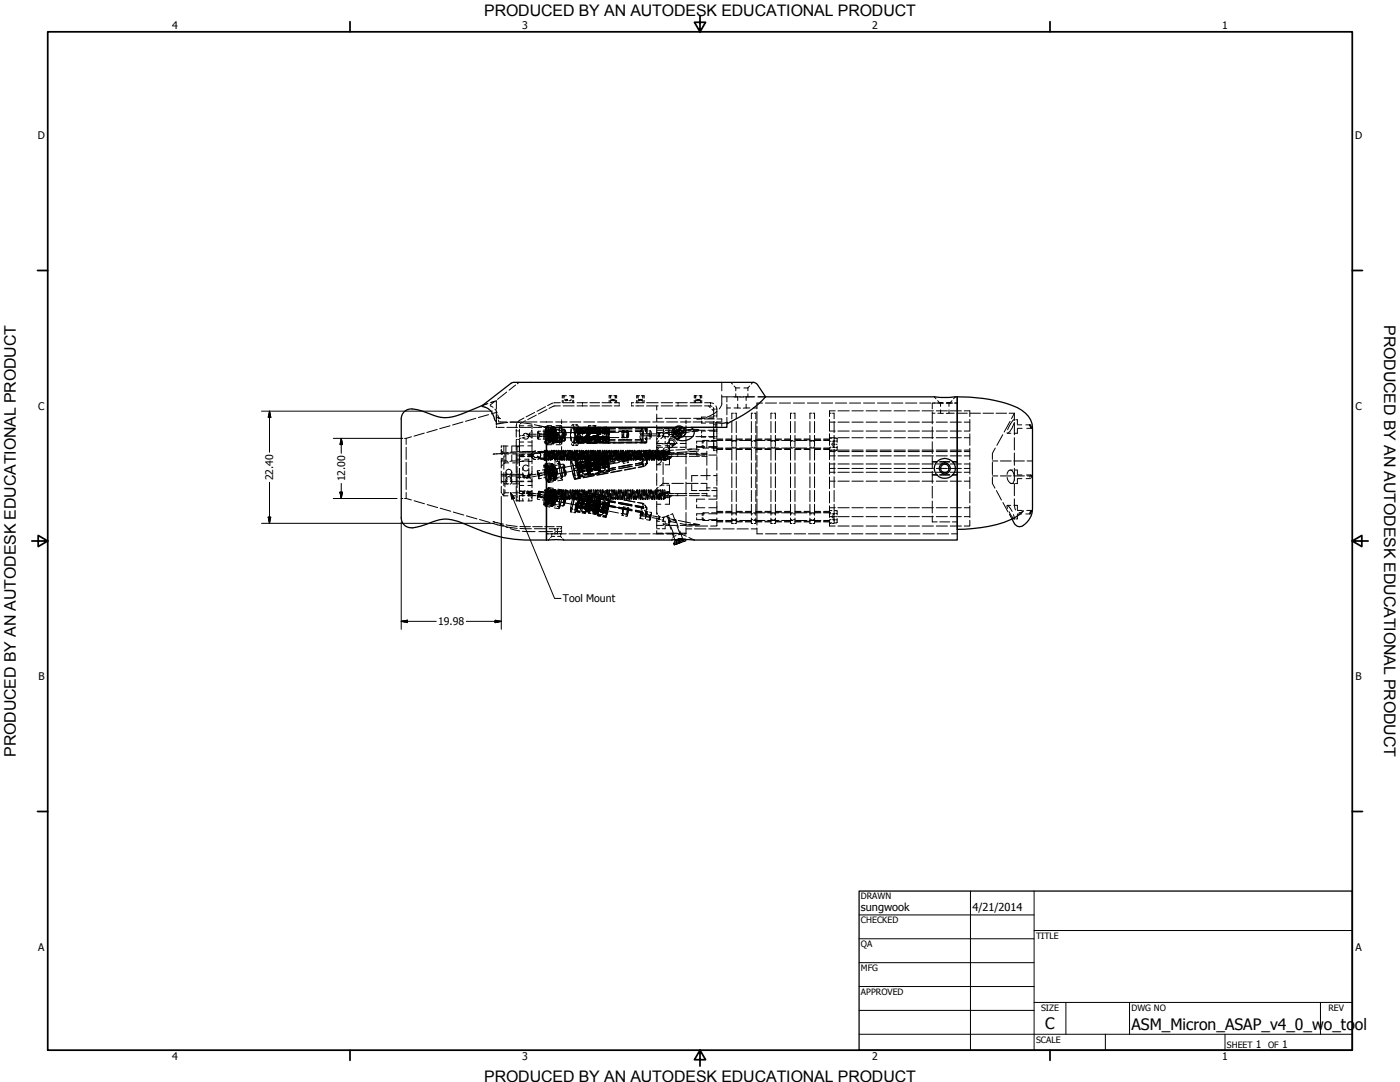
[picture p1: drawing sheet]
<svg xmlns="http://www.w3.org/2000/svg" width="559mm" height="432mm" viewBox="0 0 559 432" stroke-linecap="round" stroke-linejoin="round" font-family="sans-serif">
<defs><g id="words">
<g font-size="6.4">
<text x="552.4" y="129.8" transform="rotate(90 552.4 129.8)">PRODUCED BY AN AUTODESK EDUCATIONAL PRODUCT</text>
<text x="6.3" y="302" transform="rotate(-90 6.3 302)">PRODUCED BY AN AUTODESK EDUCATIONAL PRODUCT</text>
</g>
<g font-size="6.3">
<text x="193.3" y="6.3">PRODUCED BY AN AUTODESK EDUCATIONAL PRODUCT</text>
<text x="417.2" y="410.6">C</text>
<text x="451.6" y="411.1">ASM_Micron_ASAP_v4_0_w</text>
<text x="528.4" y="411.1">o_to</text>
<text x="540.8" y="411.1">ol</text>
<text x="193.3" y="431.8">PRODUCED BY AN AUTODESK EDUCATIONAL PRODUCT</text>
</g>
<g font-size="4.4">
<text x="343.7" y="363.5">sungwook</text>
<text x="388.1" y="363.7">4/21/2014</text>
</g>
<g font-size="4.2">
<text x="68.7" y="11.7">4</text>
<text x="208.4" y="11.7">3</text>
<text x="348.1" y="11.7">2</text>
<text x="487.8" y="11.7">1</text>
<text x="15.1" y="55.5">D</text>
<text x="540.9" y="55.5">D</text>
<text x="15.2" y="163.4">C</text>
<text x="541" y="163.4">C</text>
<text x="109.1" y="191.7" transform="rotate(-90 109.1 191.7)">22.40</text>
<text x="137.7" y="192.2" transform="rotate(-90 137.7 192.2)">12.00</text>
<text x="224.7" y="240.4">Tool Mount</text>
<text x="174.9" y="249.5">19.98</text>
<text x="15.3" y="271.4">B</text>
<text x="541.1" y="271.4">B</text>
<text x="15.2" y="379.3">A</text>
<text x="541" y="379.3">A</text>
<text x="501.3" y="418.3">1</text>
<text x="511.8" y="418.3">1</text>
<text x="68.7" y="423.2">4</text>
<text x="208.4" y="423.2">3</text>
<text x="348.1" y="423.2">2</text>
<text x="487.8" y="423.2">1</text>
</g>
<g font-size="3.5">
<text x="343.7" y="358.9">DRAWN</text>
<text x="343.7" y="368.5">CHECKED</text>
<text x="413.5" y="374.6">TITLE</text>
<text x="343.7" y="378">QA</text>
<text x="343.7" y="387.5">MFG</text>
<text x="343.7" y="397.1">APPROVED</text>
<text x="415.5" y="403.4">SIZE</text>
<text x="451.6" y="403.4">DWG NO</text>
<text x="530.3" y="403.4">REV</text>
<text x="413.5" y="416.1">SCALE</text>
<text x="489.7" y="418.3">SHEET</text>
<text x="506.2" y="418.3">OF</text>
</g>
</g></defs>
<!-- layer: Hidden (ANSI) -->
<g fill="none" stroke="#000" stroke-width=".4">
<path d="M202.2 156.5l-3.6 2.9M205.8 153.7l-2.6 2M207.2 152.6l-.7 .6M224.4 159.8v.9M224.5 157.9l-.1 1M224.7 157.9h1.4M224.8 159.8v.9h4.4M224.8 157.9v1M225.2 157.9l.1 .7M225.4 159.3l.2 .6h.7M225.9 159.8v.1M226.1 159.4l-.2 .2"/>
<path d="M226.3 159.4l.1 .1M226.3 159.5l.2 .1M226.5 159.8v.1M227.3 157.9h1.4M228 159.3l-.2 .6h-.7M228.2 157.9l-.1 .7M228.6 157.9v1M228.6 159.8v.9M228.9 157.9l.1 1M229 159.8v.9M243.1 159.8v.9M243.3 157.9l-.2 1"/>
<path d="M243.5 157.9h.8M243.6 159.8v.9M243.8 158.6l-.2-.7v1M243.9 159.3l.1 .6 .3-.1M244.3 159.5h.2M244.3 159.5v.1M244.6 159.4l-.2 .1M244.7 159.4l.2 .1M244.7 159.5l.2 .1M245 157.9h.8M245.4 159.3l-.1 .6-.4-.1M245.6 158.6v-.7v1"/>
<path d="M245.6 159.8v.9M246 157.9l.1 1M246.1 159.8v.9M254.1 159.8v.9M254.3 157.9l-.2 1M254.4 157.9l.2 1M254.6 159.8v.9M254.8 159.3l.2 .6 .3-.1M255.3 157.9h-.7l.1 .7M255.3 159.5h.2M255.5 159.4l-.2 .2M255.7 159.4h.1"/>
<path d="M255.7 159.5l.2 .1M255.9 159.8v.1M256 157.9h.8M256.3 159.3v.6h-.5M256.5 158.6l.1-.7v1M256.6 159.8v.9M256.9 157.9l.2 1M257.1 159.8v.9M277.1 159.8v.9M277.3 157.9l-.2 1M277.4 157.9l.2 1M277.6 159.8v.9"/>
<path d="M277.8 159.3l.1 .6h.5M278.3 157.9h-.7l.1 .7M278.3 159.8v.1M278.5 159.4h-.1M278.5 159.5l-.2 .1M278.7 159.5l.2 .1M278.7 159.4h.1M278.9 159.8v.1M279 157.9h.8M279.4 159.3l-.1 .6h-.5M279.5 158.6l.1-.7v1M279.6 159.8v.9"/>
<path d="M280 157.9l.1 1M280.1 159.8v.9h-4.6M288.1 157.6a5.8 5.8 0 0 1-.8 5.3l-.2 .3M288.1 152.6v3.4M288.1 158.4h1.8M291.6 158.4h-1.5v2M291.7 152.6l.7 .7M291.8 158.4h2.6M293 154.1l.7 .7M293.7 157.2v1.2h.7M293.7 154.8h1.6M293.7 154.8v1.2"/>
<path d="M294.4 158.4h1.2M294.4 158.4v1.4M295.3 158.4h1.6M296.7 158.4h1.1M296.9 154.8h1.6M297.8 158.4h3.5M297.8 158.4v1.4M298.5 157.2v1.2h-.7M298.5 154.8v1.2M299.2 154.1l-.7 .7M300.5 152.6l-.7 .7M302.5 158.4h3.1"/>
<path d="M372.9 158.4l.7 .7M374.3 159.9l.6 .8M380 159.9l-.7 .8M381.3 158.4l-.7 .7M160.1 174.9h.7M161.5 174.9h.6M162.1 174.9v2.5M162.1 178.5v4.8M164.2 174.3l-2.1 .6M169.4 172.8l-4.2 1.3M174.5 171.4l-4.1 1.2M179.6 169.9l-4.1 1.2"/>
<path d="M184.8 168.4l-4.1 1.2M189.9 166.9l-4.1 1.2M194.8 161l-2.3 .8 1.7-.6M195 165.5l-4.1 1.1M195.8 161.9l1 .7M197.5 163.3l.6 .8M197.6 160.1l-2 1.6M197.6 160.1l-1.7 .6 2.2-.7v3.3M198.1 165.7v.9h.3M198.1 170.1v.5h.3M198.1 164.1v4.2M198.1 169.2v.5"/>
<path d="M198.1 164.6l-2 .6M198.1 166.6l.5 .2M198.1 164.1l.3 .7M198.7 165.5l.2 .9M198.8 166.6h.3M198.8 170.6h2.4M199 167.8l.1 .6h.3M199 166.5l.1 .1M199.1 166.6l.2 .2M199.1 166.6l-.1 .6M199.2 166.9l.5 .2-.2-.2M199.6 168.4h2.7"/>
<path d="M200.1 179.3v2.1M200.4 178h-.3v.6M200.8 178h2M201.1 178v2.7M201.9 178v2.4M202.3 170.6h4.3M202.7 168.5l-1.9 .3M203.5 168.4h4.8M203.6 168.5l4 .1M204.3 178v2.4M204.4 178h1.7M206.1 178.2h.6"/>
<path d="M206.1 177.9h.4M206.1 175.4h.4M206.1 171.3v3.1M206.1 175.7v4M206.1 172h.4M206.2 169l-.1 1.6M206.4 178.2v2M206.9 178.2h.4M206.9 177.9h2.1M206.9 175.4h.4M206.9 172h.4M207.3 169.9v.7"/>
<path d="M207.3 171.3v3.1M207.3 175.7v4.7M207.3 176.4h1.7M207.3 169.9h1.7M207.5 169.5l-.2 .4M207.6 170.6h4.3M207.8 174.9l-.5 .1M207.8 173.9l-.5 .1M208.5 168.7l3.8 .6M208.7 173.7l-.4 .1M208.9 174.7l-.6 .1M208.9 173.4a1.19 1.19 0 0 1 1.4-.4 1.19 1.19 0 0 1 .8 1.1"/>
<path d="M209.2 166.8l-2.4 1.4M209.4 173.7l-.7 .1M209.5 174.4l-.7 .2M209.5 168.4h4.9M209.7 167.9l-2 1.2M210.7 169.9l1.6 .2M210.7 177.9h1.6M210.7 176.4h1.6M210.8 173.3h.1M210.9 173.5h-.7M211.1 174.1a1.18 1.18 0 0 1-.9 1.1 1.18 1.18 0 0 1-1.3-.4M211.1 174.1l-.8 .2"/>
<path d="M211.1 173.2h.2M211.2 174.2l-.2 .1M211.3 173.2l.1 .7M211.3 174.2l.5 .2M211.4 173.4l.1 .8-.1-.3M211.4 173.4l-.1 .5M211.4 173.3h2.7M211.4 174.1h2.7M211.6 172.7l-.3 .5M212.1 174.6l.2 .2M212.3 170.2v.9M212.3 171.9v2.9"/>
<path d="M212.3 175.8v4.1M212.3 171.6l-.3 .5M212.9 170.6h3.3M213.3 169.5l1.9 .4M213.4 164.6l-3.4 1.8M213.8 180l-.8 .1-1 1.1M214.1 165.7l-3.5 1.7M214.5 172.8l.2-.7a2.83 2.83 0 0 1 .1 3.2l-.3-1.1M214.8 172.1h1M214.8 175.3h1M214.8 172.7l.2 .1M214.9 173.1l-.1-.4-.2 .9 .1 1 .2-.1"/>
<path d="M215 174.5l-.2 .2M215.1 173l.2 .2M215.3 173.3v.9l-.1-.2M215.3 174.2h.9M215.3 173.2h.9M215.3 174.2l-.2 .2M215.5 173.3h2.6M215.5 174.1h2.6M215.6 168.4h2.5M216.7 172.1h1M216.8 175.3h.9M217.2 171.4l-.1 3.8"/>
<path d="M217.2 174.2h.9M217.2 173.2h.9M217.2 170.6h.9M217.4 172.8l.2-.7a1.38 1.38 0 0 1 .5 1.8M217.5 170.5l.1-.2a4.1 4.1 0 0 1 .8 3.2M217.6 175.5l.7 2M217.7 175.3l.6 1.8 .6-1.8M217.7 177.1h1.6M217.7 162.3l-3.4 1.8M217.7 170.3h1.5M218 170.6l-.4 3.8M218 170.2l-.4 2.3v2"/>
<path d="M218.1 173.3v.9v-.3M218.1 173.9l-.4 1.4-.3-1.1M218.1 173.3v.5M218.1 173.3l.1 .5M218.2 168.4h2.4M218.3 163.4l-3.4 1.8M218.3 177.5h1.9M218.3 169.9h1.9M218.4 174.5l-.2 1.9-.5 .7-.5-1M218.6 174.1a2.04 2.04 0 0 0 .6 2l.4-1.7M218.6 174.4l.3 1.9 .5 .4M218.6 173l.4-1.7a1.59 1.59 0 0 1 .4 2"/>
<path d="M218.6 170.6l.4 3.8M218.6 170.2l.5 2.3v2M218.7 171.7h.1M218.7 175.7h.1M218.8 172.7l.3-1a4.3 4.3 0 0 1-.1 3.9l-.3-1.3M218.9 170.9l-.5 2.5 .3 2.4M218.9 174.1l.5 .6M218.9 171.7h.2M218.9 175.7h.2M219 175.5l-.2 1.2-.5 .8M219.1 173l-.3-1.3a4.6 4.6 0 0 0-.1 4l.4-.9M219.1 172.1h.2"/>
<path d="M219.1 171.2h.2M219.1 170.7h.7M219.1 175.2h.2M219.1 176.1h.2M219.1 176.7h.7M219.2 172.1l-.3 .4-.1 2.1M219.2 172.1l.1 2.7M219.2 174.6l.1 .9M219.2 173.4l.1-.7 .3-.2 .5 .2 .1 .7M219.2 173h.3M219.2 173l.2-.1v.9M219.2 173v.9"/>
<path d="M219.3 175.3v-.7l.5-.2 .4 .2 .1 .7M219.3 172.5l-.1 .5M219.3 175.4v-.7l.5-.2 .4 .2 .1 .7M219.3 174.1l.1 .6M219.3 175.5l.2 .2M219.3 175.5h.3M219.3 175.3l.3 .1M219.4 172.7l-.5 .6M219.4 174.3l.1 .5M219.4 172.7l-.2-.1 .1 .6M219.4 170.7l-.5 .4-.3 1.9M219.4 172.7h.6"/>
<path d="M219.4 173.2h.2M219.4 174.7l.8 .1M219.5 174.8v.1M219.5 171.5l.2 2.5-.4 2.5M219.5 172.1l.5 .1-.4-.1M219.5 176.1h.2M219.5 171.2h.2M219.5 175.2h.2M219.6 172.1l-.1 .4M219.6 176h.2M219.6 171.3l-.3 .5M219.6 172.1l.2 .1"/>
<path d="M219.6 171.3h.2M219.6 176.1l.3 .1M219.6 175.1l.2 .1M219.7 173h.3M219.7 174.7l-.2 .1M219.7 172.9l.3 .1M219.8 175.2l-.1 .7 .1-.7 .4-.2 .4 .2 .1 .7-.1-.7zM219.8 177.1h1.2M219.8 172.4l.1 .2M219.8 176l.3 .1h-.3M219.9 174.8l-.1 .4M219.9 172.6l.1 .5"/>
<path d="M219.9 171.1l-.3 .2M219.9 172.5l.1-.7 .3-.2 .5 .2 .1 .7M219.9 172.6l.1-.7h.8v1.3M219.9 173.2h.3M219.9 173.3h.3M219.9 172.6l.3 .1M220 174.6l.1 .8M220 171.1l.4 .2 .1 .7M220 171.1l-.5 .2v.7M220 171.1l-.4 .2-.1 .7M220 173v.9M220 171.6v.4"/>
<path d="M220 175.1l-.2 .1M220 172.6l.2 .1M220 175.5l-.2 .5M220 172l.2 .7M220 174.1h.3M220 173.5v.6M220 174.1v.3M220 172.5v.5M220 172h.3M220.1 173.7h.4l-.4 .2-.1 .6zM220.1 175.4l.1 .3M220.1 175.4l-.3 .1"/>
<path d="M220.1 175.3l-.3 .1M220.2 173.3v1.9M220.2 174.3v.5M220.2 172.9v.9M220.2 170.2h.8M220.2 171.1l.3 .2M220.2 174.8a1.7 1.7 0 0 0 2 1.9M220.2 175.1l.5 .1M220.2 174.3h.3M220.2 173.5v.8M220.2 174.6v.2M220.2 174.9v.2"/>
<path d="M220.2 174.8l.1 .1M220.2 174.3v.6M220.2 174.4h.3M220.3 172.7h.7M220.3 170.7h.6M220.3 174.7h.7M220.3 175.1l.2 .1M220.3 171.4l-.1 1.9M220.3 176h.3M220.3 171.3l-.2 .5M220.3 171.3h.3M220.3 173l.5 3.7"/>
<path d="M220.3 171.3l-.2-.1 .2 .1M220.4 175.1l.1 .1M220.5 171.2h.2M220.5 173l.5-1.7a1.9 1.9 0 0 1 .6 2M220.5 172.2l-.3 .3M220.5 176.1l-.2 .1M220.5 174.1h.3v.6M220.5 171.8l.3 .2M220.6 170.5l.1-.2a3.6 3.6 0 0 1 .9 3.2M220.6 173.2a1.51 1.51 0 0 1 .6-1.7l.3 1.7M220.6 174.1l.4 1.8M220.6 172.4l.1 .2"/>
<path d="M220.6 172h.3M220.7 170.9l-.5 2.5 .3 2.4M220.7 174.8l-.2 .4M220.7 172.6v.5M220.7 172.1l-.5 .1M220.7 160.8l-2.1 1.1M220.7 172.6l-.3 .1 .3-.1M220.7 170.7l.5 .4 .4 1.9M220.7 174.3h.3M220.7 171.6l.1 .4M220.8 174.6l-.1-1.5 .4-1 .2 2.7M220.8 174.1h-.3a1.9 1.9 0 0 0 .6 2l.5-1.8"/>
<path d="M220.8 175.5l-.2 .5M220.8 172l.1 .7M220.8 173.5v.6M220.8 174.1l-.1 .3h.3M220.9 173.2l.2-.5 .1 .7M220.9 173.2l.1 1.4-.1-.9-.4-.1M220.9 174.3l.1 1.7 .5 .7 .4-.7 .2-1.7M220.9 173l.1-1.6 .4-.7 .5 .7 .2 1.6M220.9 176.1h.1M220.9 171.2h.1M220.9 175.2h.1M220.9 170.2l-1.1 .1"/>
<path d="M221 173.2a1.51 1.51 0 0 1 .6-1.7l.3 1.7M221 174.1l.4 1.8M221 173.5v.8M221 174.3l-.1 .6M221 172.1v-.2a3.8 3.8 0 0 1 0 3.6l-.3-1.9M221 170.2l.7 1.8M221 170.2l-.6 1.8M221 175.9h.2M221 175.5h.3M221 162.1l-1.9 .9M221 171.9h.3M221 171.4h.2"/>
<path d="M221.3 171.5l.2 2.5-.4 2.5M221.3 175.9h.1M221.3 171.4h.1M221.4 170.7h.8M221.5 174.1l-.5 1.8M221.5 175.1l.1 .4h.3M221.5 175.7v.3M221.6 174.5l-.3 1.9-.4 .7-.5-.8 .3-.2h-.4l.3-.1M221.6 171.9h.2M221.6 174.3l-.5 2.2-.8 .2M221.6 175.8v.5l.4 .2 .4-.2v-.5M221.7 172.1v-.2a3.7 3.7 0 0 1 0 3.5l-.2-1.8"/>
<path d="M221.7 173v2l-.3 1.7M221.8 180l.2-.3 .2 .4 .4 3.3-.2-.1M221.8 168.4h4.5M221.8 171.3h1.1M221.9 174.1l-.5 1.8M221.9 176.1h1M221.9 169.9h1.9M222 173.9l.2 .8 .1-2-.3 3.3-.2 .1-.2-.5M222 177.5h1.8M222.1 171.8l-.2-.5-.4 .5-.1 2.8M222.2 172.6h2.9M222.2 174.7h2.9"/>
<path d="M222.4 172.7l-.2 .7M222.5 175.1v.3M222.5 175.7v.3M222.7 173.5l-.2-.8-.3 .4 .2 1.5-.2-.6M223 172.8v2.1l.5 2.2M223 176.7h.8M223 170.7h.8M223.2 174.3l.2 1.7 .4 .7 .4-.7 .2-1.7M223.6 162l-2.4 .1M223.6 160.7l-2.6 .1M223.8 170.7l.4 .7 .2 1.6M223.8 170.7l-.4 .7-.2 1.6"/>
<path d="M223.8 169.9l.5 .7 .2 1.2M223.8 169.9l-.7 1.9M223.8 174.8a1.63 1.63 0 0 1-1.2 1.8M223.8 174.6v.2M223.8 174.9v.2M224 171.3h1.2M224.1 176.1h1.1M224.2 167.5v.3M224.2 168.1v1M224.2 169.9v2.6M224.2 173.5v3.8M224.2 178.2v2.1"/>
<path d="M224.5 172.8v3.1l-.3 1.1M224.8 162h4.4M225 174.7l.2 .1M225.2 172.7l.2 .8-.3 1.2-.2-.8M225.2 172.5l-.2 .2M225.2 171.3l.2 .1M225.4 175l.1 .1M225.4 171.7l-.2-.4-.2 .1-.3 3.2M225.4 175.9l-.1 .1M225.5 171.6l.1 .1M225.5 172.2l-.1 .1M225.6 172.7l-.3 3.3-.4-.4"/>
<path d="M225.7 175.6l-.1 .2M225.8 174.7h4.5M225.9 173.7l-.4-1.6-.3 1.6 .2 1.2 .2 .2 .1-.2M225.9 173.7l-.3-2a4.3 4.3 0 0 0 0 3.9l.1-.2M226.4 180l.2-.3 .3 .3 .4 3.4-.3-.1M226.4 179.8l.3-.1 .2 .4 .3 3.3-.3-.2M227.5 168.4h4.3M227.9 171.1l-.1 4.8M228 174.2l.5 2.5 .5-.7 .2-1.7M228.2 169.9l.4-.4 .3 .2 .4 1.4M228.3 179.9l-.4 3.5h.3l-.1-.7M228.3 179.8l-.5 3.6h.4l-.2-.6"/>
<path d="M228.6 170.6l-.4 .7-.2 1.7M228.6 170.6l.6 2.4M228.6 177.8h.6M228.6 176.7h.6M228.6 170.6h.6M228.6 169.5h.6M229.2 176.5l-.4 1.2-.3 .1-.4-.7M229.2 176.5h.6M229.3 171.1l.1 .4M229.3 176.5l-.1 .3h.5M229.3 171.1h.6M229.3 171.1v.1"/>
<path d="M229.3 171.4l.1 .1M229.4 171.5h.5v4M229.4 171.5v.5M229.4 174.8l-.2 1.7M229.5 172v1.9M229.5 174.3l-.1 1M229.6 171.1v4.8M229.7 177.8h.7M229.7 176.7h.7M229.7 170.6h.6M229.7 169.5h.6M229.9 169.9l.4-.4 .3 .2 .5 1.5"/>
<path d="M230.1 175.5l.1 .2M230.1 175.5l.1-1.4v1.9M230.1 174.1v1.7M230.2 176.1l.4 .3M230.2 175.9l.4 .2M230.2 175.8h.1M230.2 171.2l.1 1.5h-4.5M230.2 171.2l-.1 1.4M230.2 176l.3 .2M230.3 171l-.1 .2M230.3 175.8h1M230.3 170.9l-.1 .3"/>
<path d="M230.3 171.1h.1M230.3 170.8h.1M230.3 175.6l.2 .3-.2-.1M230.3 175.9l-.1 .1M230.3 162h4.1M230.3 160.7h4.1M230.3 176.8h2.9M230.3 171.1l.3 .1M230.3 170.8l.1 .1M230.3 170.8v.3M230.3 171v.2M230.4 170.7l.6 1.7"/>
<path d="M230.4 170.5l-.1 .2M230.4 170.8l-.1 .1M230.4 172.6v.6zM230.4 174.3v.1M230.4 175.9h1M230.4 172.6h11.7M230.4 170.8h1.1M230.4 176.5h2.9M230.4 175.6h3M230.4 174.5l2.4 .1M230.4 170.8l.3 .2M230.4 170.5l.3 .3"/>
<path d="M230.4 170.5h1.1M230.4 173.7l.1 1.1M230.4 174.3l2.4 .1M230.4 171.1h3.1M230.4 172.4v.6M230.5 174.8v.1M230.5 174.9l2.8 .2M230.5 174.9h12.3M230.5 175.1v.2M230.5 174.9l.1 .2M230.5 175.3l.1 .1M230.6 172.2l-.1 .9"/>
<path d="M230.6 173.2l.2 1.6M230.6 172.1h.1M230.6 172.1h2.3l-2.3 .1M230.6 171.8h2.3M230.6 175.5h.1M230.6 172.2h.1M230.6 171.1h-.1M230.6 175.3v.2M230.6 172.1l2.7 .2M230.6 171.7v.5M230.6 171.7l.2 .1M230.8 176.1l.3 .2"/>
<path d="M230.8 174.8h11.9M230.8 175.1l.1 .2M230.8 176.3l.1 .5M230.8 176.2l.3 .1M230.8 171.8h2.5M230.9 176l.1 .5-.5 1.2-.2 .1-.4-.7M230.9 171.9l2.5 .1M230.9 175.3l-.1 .5M230.9 175.3h.1M230.9 171v.5M230.9 172v.8h2.6M231 173.2l-.2 1.6"/>
<path d="M231 172.3v.1M231 174.9v.2M231.1 174.1l-.1 .8M231.1 171.4l-.6 .1M231.1 172.5v1M231.1 176.7h1.1M231.1 172.7h2.3M231.1 174.7h2.4M231.1 174.8l-.1 .1M231.1 176.2v.1M231.1 175.3h.2M231.2 176.1l-.1 .2"/>
<path d="M231.2 171.5l-.3-.2 .4 .3M231.2 176.5l-.1 .2M231.2 172.5l.2 .9M231.2 174.6l-.1 1.5M231.3 175.1v-.9v1.9M231.3 176.3l-.5 .2 .3 .2M231.3 171.3l-.4-.4 .4 .5M231.3 171.8v1.6M231.3 176l-.1 .2M231.3 171.6v2.1M231.3 174.5l-.1 1.3M231.5 170.8l-1.1 .1"/>
<path d="M231.8 172.6h.1M231.8 174.3v.1M231.8 173.7v1.9M231.8 173.9v1.4M231.8 172.3l.1 .2M231.8 174.7l.1 .3M231.8 174.4h.8M231.8 172.3v.7M231.8 175.5l.4 .3M231.8 172.3h.9l-2.3 .1M231.9 171.4l-.1 1.8M231.9 175.1l.1 .3"/>
<path d="M231.9 172.4l.8 .1M232 172.1l-.1 .4M232 172.1h.1M232 175.4h.7M232 175.4l.1 .1M232 175v.1M232 175.3v.1M232 175.8l.5 .2M232 171.3l-.2 1.4M232 171.6v.5M232 171.6h.8M232 171.6l.2 .2"/>
<path d="M232.2 175.5h.1M232.3 175.2h.1M232.3 176.3h-1.2M232.3 171.9l.1 .2M232.3 171.8v.1M232.3 172.1l.2 .4M232.3 175.9h1.1M232.3 170.8l1.2 .1M232.3 171.9v.1M232.4 170.8l1.8 .1M232.4 176l.4 .2M232.4 172.5l.1 .2"/>
<path d="M232.4 174.9l-.2 .6M232.5 174.7h.1M232.5 174.9h.1M232.5 174.9h-.1M232.5 160.7v.5M232.5 161.5v.5M232.5 174.8l-.1 .1M232.5 173v.6M232.5 172.7v.7M232.5 174.1v.8M232.6 174.6l-.7 .2M232.7 176.1h.8"/>
<path d="M232.7 171.1l-.6 .2M232.7 170.5h1.2M232.8 170.9l-.6 .2M232.9 175.4l-2.3 .1M233 176.3h2.9M233 171.6l-2.4 .1M233 168.4h4.4M233.1 171.1h.5M233.2 170.9l.5 .1v.6M233.3 175.5l-2.4 .1v-.5l-.3 1.4h-.5M233.3 174.3h.8M233.3 175.2l-2.8 .1"/>
<path d="M233.4 174.4h.7M233.4 175.8h-1.1M233.4 174.4h.9M233.4 172.3h5.9M233.4 175.3l6.2-.1-.7 .1M233.4 171.3l-2.4 .1v1M233.4 176.5h10.4M233.4 175l6.3 .1M233.4 176.7h1.2M233.4 175.8l-.2 .1M233.5 173l-2.4-.1v.7M233.5 172.1h5.8"/>
<path d="M233.5 171.8h5.3M233.5 175.4h5.8M233.6 175.9l.7 .2M233.6 175.1v.7v-.3M233.6 171v.1M233.6 175.5l-.1 .1M233.6 171.6h5.8M233.6 172l.1 .6v-.3M233.6 171.1v.5M233.6 171l.1 .2M233.6 174.2v.4M233.6 171.1l.3 .1"/>
<path d="M233.7 176.1v.2M233.7 176h.1M233.7 174.1l-.1 .7 .1-.5M233.7 171.9v.5M233.7 174.4v.4M233.7 175.1l-.1 .5M233.7 174.1v.3M233.7 170.9v.2M233.7 172.3l.1 .2M233.8 175.6h5.8M233.8 171l.4 .2-.6-.1M233.8 172.7l.3 .1"/>
<path d="M233.9 170.5l-.2 .2M233.9 170.8l-.1 .1M233.9 174.2h5.2M233.9 175.8l.2 .1M233.9 170.5v.1M233.9 170.8v.1M233.9 175.5h5.8M233.9 172.8h.1M233.9 176.4h.2M233.9 171.8h5.8M234 170.9l.3 .1M234 172.8h1.4"/>
<path d="M234 174h1.4M234 170.6l.3 .1M234 172.7h5.9M234 174.7l5.9 .1M234 172.9l5.9 .1M234.1 174.5l-.7 .1M234.1 176.8h4.2M234.1 174l-.2 .1M234.1 173.6v1.4l4.6-.1M234.1 172.5h.1M234.1 171.3l.6 .1M234.1 174.6l.1 .4"/>
<path d="M234.2 175.2l.1 .2M234.2 175.3l.1 .2M234.2 172.5l-.1 .1M234.2 176.2h1.5M234.2 171.9v.9M234.2 175.1v.2M234.2 172.1l-.1 1.1v-.9v.7M234.2 174.9l.1 .1M234.2 175.3l.1 .1M234.2 172.4l-.8 .1M234.3 176.4h.1M234.3 175.4h.3"/>
<path d="M234.3 175.3l.3 .2M234.3 171.8h.1M234.3 175.9h1.4M234.3 176.4l2.4 .1M234.3 175v.1M234.3 176.1v.4M234.3 176.1h.1M234.3 176.4l.1 .1M234.3 175.4l.1 .1M234.3 176.1l.3 .1M234.3 174l.3-1.5 .2 4.2M234.3 171.9l.3 .2"/>
<path d="M234.3 171.6v.2M234.3 171.5v.2M234.3 170.9h1.8M234.3 171.2h1.8M234.3 171.5h.2M234.3 172.1h.1M234.3 171.7l-.1 .6M234.3 171.5l.2 .2-.2-.1M234.3 171.6l.1 .2M234.3 172.5l.3-.2-.2 .2M234.3 174.4l.2 .1M234.3 174.4l.3 .1"/>
<path d="M234.4 170.9l.4 .4M234.4 171.3h.1M234.4 170.9h.1M234.4 176.5h.1M234.4 176.5h.2M234.4 176.1h-.1M234.4 173.2l.2 1.6M234.4 171.6h.3M234.4 171.6h.8M234.4 171l5.4 .1M234.4 170.9v.4M234.4 170.8h1.5"/>
<path d="M234.4 176.1l-.2 .2M234.4 170.9h.2M234.4 171.4l.4 .4M234.5 174.8l-.2 .2M234.5 176.1h1.5M234.5 172h5.3M234.5 176.2l.1 .1M234.5 175.5h.1M234.5 176l-.2 .1M234.6 171.2l-.2 .1M234.6 170.9h1.4M234.6 172.5h1.3"/>
<path d="M234.6 176.3l-.2 .1M234.6 171.9l.1 .1M234.6 171.1l.2 .3M234.6 174.8h.2M234.6 175.1v.5l-.3-.1M234.6 175.5h.2M234.7 176.3l-.1 .2M234.7 176.1l-.1 .2M234.7 174.8l.3 .1M234.7 172h.1M234.7 171.9l.1 .5M234.7 175.4v.8"/>
<path d="M234.7 171.8l.1 .2M234.7 171.4l.1 .4M234.7 175.5l-.1 .6M234.7 174.6l.1 .3M234.7 171.9l.2 .4M234.7 172h-.8M234.8 173h.1M234.8 174.6l-.2 .6M234.8 174.8l.2 .1M234.8 172.1h.1M234.8 172.7h.1M234.8 174.8h-.1"/>
<path d="M234.8 173.3h.2M234.8 171.6v.2M234.8 173h.2M234.8 176l.1 .8M234.8 170.9h-.2M234.8 171.7l.1 1.7M234.8 172l.1 .2M234.8 172.7l-.8 .1M234.8 170.8l.1-.7v.7M234.8 171.3v2.1M234.8 172v.1M234.8 176.8h.1"/>
<path d="M234.8 175.5l-.1 .5M234.9 175.5l.2 .1M234.9 175.4h.2M234.9 175.4v.1M234.9 175.3l-.1 .2M234.9 175.4l-.2 .6M234.9 174.2v.9M234.9 173l-.1 .6M234.9 173.2l-.3 1.6M234.9 171.6l.3 .1M234.9 172.5v1M234.9 174.9v-.7v.8"/>
<path d="M234.9 172.7v.7M234.9 174.9v.3M235 175.1l.3-.2zM235 171.6v.2M235 171.6l.2 .1M235.1 172.5l.4 .2M235.1 169.9h.7M235.1 175l.1 .1M235.1 171.9l-.3 .2M235.1 175.3l-.2 .2M235.1 175.2l-.2 .2M235.1 171.5h.9"/>
<path d="M235.2 174.8h.3v.4M235.2 172.1l-.3 .1M235.2 171.6v.1M235.2 173h.2M235.2 172.7h.1M235.3 172l-.4 .2M235.3 175.6l1 .2M235.3 172.6l-.2 .1M235.3 173.9h-1.5M235.3 176.1l.1 .3M235.3 171.7l.2 .1M235.3 175.1l.2 .1"/>
<path d="M235.4 174.6v.3M235.4 173h.1M235.4 175.6h.1M235.4 173.9l-1.6 .2M235.4 171.7v.5M235.4 172.7v.3M235.4 175.4l.1 1.1M235.4 176.2v.1M235.4 175.6l-.1 .4M235.5 172.7l-.2 .3M235.5 172.8v.4h-.3M235.5 174.8l-.1 .3"/>
<path d="M235.5 174.9h.1M235.5 172.5h.1M235.5 175.3h.1M235.5 162h3.8M235.5 160.7h3.8M235.5 171.7v.8M235.5 174.6v.4M235.5 176v.3M235.5 171.5l-.1 .1M235.5 172.5h-.1M235.5 174.9l.3 .2M235.5 174.9l.3 .3"/>
<path d="M235.5 171.8l.3 .3h-.3M235.5 171.8l.1 .1M235.5 172.9v.4h-.2M235.5 171.4v.1M235.5 175.4v.5M235.5 171.5v.1M235.5 171.3v.2M235.6 176.4l.2 .1zM235.6 171.5l-.1 .2M235.6 171.6l-.1 .2M235.6 172v.2M235.7 179.8l.4 .2 .3 3.4h-.2v-.3v.3l.2-.1-.3-2.9z"/>
<path d="M235.7 176.5h.1M235.7 175.5h-.3M235.8 176.7l-.3-.2 1.2 .2M235.8 175.5l-.4 .1M235.8 176.1h-1.4M235.8 172.5l-.2 .2M235.8 171.4h1M235.9 171.1l-.3 .1 1.1-.1M235.9 171.3l-.2 .1M236 171.4l-.3 .1M236.6 169.9h.8l.2 .9M236.7 174h1.5z"/>
<path d="M236.7 173.9h1.5M236.7 173.9l1.6 .1M236.8 171.5h.8M237 174.6h10M237 176.2l1.4-.1 .1 .2M237 175.9h1.5M237.1 176.1h1.7M237.1 176.4l2.1 .1M237.2 170.9h1.8M237.2 171.2l2.1 .1M237.2 176.3h1.6M237.2 170.8h2.6"/>
<path d="M237.3 172.5h1.8M237.3 175.8h.9M237.4 176.8h-.2M237.4 175.3h.4M237.4 175.3l.4 .2M237.4 171.9l.3 .2M237.5 171.6l.8-.1-.2 .1M237.5 176.7h1M237.5 176v.7M237.5 176.6l-.1 .1M237.5 176.7l-.2 .1M237.6 171.6h.3"/>
<path d="M237.6 171.1h1M237.6 174.9v.6M237.6 174.9l-.1 .6M237.6 174.8l-.2 .2M237.6 171.3l.1 .8-.3-.3M237.6 174.6v.3M237.7 174.8l-.3 .1M237.7 171.4h.9M237.7 175.3v.1M237.8 174.8h.1M237.8 172.3l.3 .1-.2-.1M237.9 172.1h.1"/>
<path d="M237.9 171.7l-.1 .1M238 175.6l.2 .1M238.1 172.7l-.1 .1M238.1 174l.2 .1M238.1 175.4v.1M238.1 174.4l-.3 .1M238.1 174.9l-.2-.1 .3 .1M238.1 171.7l.2 .1M238.2 172.5l.3 .2-.3-.2M238.2 175.7h.1M238.2 171.9l-.3 .2M238.3 173.9v.1"/>
<path d="M238.3 175.3l-.3 .1 .3 .2M238.3 171.8v1.4v-.8M238.3 172.4h.1M238.3 175.2l-.5 .1M238.3 171.5h.1M238.3 172.7l-1.6 .1M238.3 172.7h-.2M238.3 175.5h-1M238.3 174.8v.1M238.3 174.4h-.5M238.3 175.5h-.2l.2 .1M238.3 175.1l.3 .3"/>
<path d="M238.3 175.3l.1 .2M238.3 174.1l.2 .8M238.3 175.5l.1 .1M238.3 171.6v.1M238.3 173.6v1.9M238.3 172v.5M238.3 175.5v.1M238.3 175.4v.1M238.3 172.1v.7M238.3 175.3l.1 .3M238.4 172l-.3 .2 1.2-.2M238.4 171.8h.2"/>
<path d="M238.4 173.9l-.1 .6h.9h-5.9M238.4 174.1v.7l-.1-.6 .9 .1M238.4 175.1v.7M238.4 174.2l-.1 .4M238.4 172.4l-.1 .1M238.4 175.5v.1M238.4 175.5h.2M238.4 175.4l-.1 .1M238.4 175.4l.1 .2M238.4 175.9l.2 .1M238.4 176.5h.2M238.4 175.6l.3 .2"/>
<path d="M238.4 174.9l-.2 .2M238.4 172.4v.3M238.4 171.5v.2M238.4 172.5l.8 .1M238.4 174.8h.1M238.4 175.1v.1M238.4 171.1v.5M238.4 171.9v.6M238.4 176h.1M238.4 171.1l.2 .1M238.4 174.9l-.3 .2M238.4 171.5l.6 .5"/>
<path d="M238.5 171.1h.1M238.5 175.9l-.1 .1M238.5 175.2v.1M238.5 175.1l-.1 .8M238.5 170.9l-.1 2.3M238.5 170.9l-.1 .2M238.5 175.3l.1 .1M238.5 172.5l-4.6 .1 .2 .1M238.5 172.5h-.1M238.5 171.3l.3 .1M238.5 176.5l-1.1 .2M238.5 171.4l-.1 .3"/>
<path d="M238.5 175.6l.3 .2M238.5 168.4h4.4M238.6 171.1h.1M238.6 171.1l.2 .2M238.6 175.6h-.2M238.6 172l.4 .1M238.6 172l.7 .1M238.6 172v.1M238.6 171.6v.1M238.6 170.8v.1M238.6 171v.1M238.6 171.7v.1"/>
<path d="M238.6 171l-.2 .1M238.6 176h.1M238.6 176.4l-.2 .1M238.6 171.1l-.2 .4M238.6 176.4h.2M238.6 170.5l-.1 .2M238.6 176.6l-.2 .1M238.6 174.9h.5M238.6 175.5h.3M238.6 174.9h.1M238.6 172.7h.1M238.6 170.5l.1 .1"/>
<path d="M238.6 170.5h1.2M238.6 174.3l-4.7 .1M238.7 170.7l-.1 .1M238.7 170.9h.1M238.7 175.8l.1 .3M238.7 172.5l.2 1.5-.2-1.5-.3 1.5zM238.7 175.8l.4 .2M238.7 171.1h.1M238.7 170.8l.1 .1M238.7 176.4l-.1 .1M238.7 175.8h.9M238.7 172.4l-4.7 .1"/>
<path d="M238.7 174.8l-4.7 .1M238.8 171.1h.5M238.8 170.7h.1M238.8 175.1v-.3v.4M238.8 171.4h.1M238.8 171.3l.2 1.3M238.8 175.5l.1 .1M238.8 176.2l-.2 .2M238.8 170.8h-.2M238.8 174.6l.1 .3M238.8 172.7v.3h.3M238.8 170.9v.1"/>
<path d="M238.8 172.8v.4h.3M238.8 171.9l.3 .3-.1-.2M238.8 175.5h.2M238.8 171.1h.1M238.8 171.5v.7M238.8 175.4v1M238.8 171.4l.1 1M238.8 170.8l-.1 .1M238.8 176.1v.3M238.8 170.6l.1 .1M238.9 175.5l-.4 .1M238.9 175.5h.1"/>
<path d="M238.9 172.7v.6h.2M238.9 170.9h-1.5M238.9 170.7v.1M238.9 175.4v.7M238.9 176.1l.3 .1M238.9 176.1l-.1 .4M238.9 171.9l.1 .1M239 172.3l-.3 .4M239 171.8v.1M239 172.1l.7 .2h-5.8M239 176.1h.1M239 174.6l-.3 .5"/>
<path d="M239 174.2v1l-.3-.3M239 172.6l.1 .8M239 175.4l-.1 .2M239 172.6l.1 1M239 174.9l-.1 .3M239 176l.4 .2M239.1 174.2l-.1 .8M239.1 176.4l.2 .2M239.1 172.5v1M239.1 174.2v.7M239.1 174.1l-.1 .7M239.1 172.3h-.7l.9 .1"/>
<path d="M239.1 171.3l.4 .1M239.2 174.4h-.8v.2M239.2 176.3h.1M239.2 170.9l.1 .1M239.2 174.6l-7.8 .1M239.3 173h.2M239.3 174.9l-.8 .2M239.3 174.8l-.8 .1M239.3 176.2h1.2M239.3 174.6h.2M239.3 171.8l-.7 .1M239.3 176.8h-4.9"/>
<path d="M239.3 176l.3 .1M239.3 172.7l-4.7 .1M239.4 171.3l.1 .1M239.4 176.5l-.1 .1M239.4 176.2l-.1 .1M239.4 170.9l-.6 .1M239.4 176.8h4.2M239.5 171.3l-4.8 .1M239.5 176.1l-.1 .1M239.5 176.3l-.1 .2M239.5 174.6h.1M239.5 171.4v.8"/>
<path d="M239.5 174.6v.6M239.5 175.4v.8M239.5 171.3l-.1-.3 .2 .4M239.5 172.6v.6h-.2M239.5 175.6l-.1 .5M239.5 171.8v.6M239.6 172.7v.6h-.3M239.6 171.6v.6M239.6 171.8v.7M239.6 176.1h.5M239.7 174.2h2.4M239.7 171.1l.8 .1"/>
<path d="M239.7 174.5h2.4M239.8 170.9h.4M239.8 172.3h2.3v.9M239.8 174.3h2.3M239.8 172.8l-.7 .1M239.8 175.3h2.5M239.9 172h2.4M239.9 172.1h2.5M239.9 171.7l2.5 .1M239.9 175.4h2.5M240 174.5h.7M240 171.6h2.3"/>
<path d="M240 172.4h.7M240.2 175.6h2.4M240.3 162h3.9M240.3 160.7h3.9M240.3 175.1h2.3M240.3 179.7l.4 .4 .3 3.3h-.3l.1-.4M240.3 171.8h2.3M240.4 179.8l.3 .2 .3 3.4h-.3l.2-.4M240.4 172.7h2.4M240.4 172.9l2.4 .1M240.4 171l.4 .3M240.5 172.3h.8"/>
<path d="M240.5 174.7h2.3v-.7v.9M240.5 175.8h1.1M240.5 176.6l-1.2 .1M240.5 175.5h.7M240.6 176.5h2.4M240.6 172.8l.8 .1M240.6 170.8h1.5M240.7 174.2v.2h-.7M240.7 171.1h1M240.7 170.9h4.9M240.7 172.3v.9M240.7 173.9v.7"/>
<path d="M240.7 173.6l-.1 .6M240.7 171.3h2.4M240.7 172.5h.1M240.7 174.5l.2 .6M240.7 171.3l.5 .1M240.8 172.2v.1M240.8 175.1l.1 .3M240.9 175.2v.2M240.9 171.7v.1M240.9 172.1h.1M240.9 171.7l.1 .1M240.9 175.4l.1 .1"/>
<path d="M240.9 171.7l.3 .2M240.9 171.7l-.2 .8M241 171.4l.4 .4M241 176.2l-1.7 .1M241.1 176l-.7 .1M241.2 175.4v.1M241.2 171.8l.1 .2M241.2 175.3v.2M241.2 171.9l.2 .8M241.3 174.9l-.1 .4M241.3 174.9l-.1 .2M241.4 174.6l-.1 .3"/>
<path d="M241.4 172.9v.1M241.4 171.6v.3M241.4 174.2l-.1 .6M241.4 171.9v1.7M241.4 174.1l-.1 1.7M241.4 174.5l-.2 1.5M241.4 172v1.4M241.5 170.8h.2M241.6 170.8h.1M241.6 176.6h1.2M241.6 176.3h1.2M241.6 175.7l-.2 .1"/>
<path d="M241.7 176.2h1.1M241.7 175.8h-.2M241.7 175.6l.2-1.5v1.7M241.8 175.9l.4 .2M241.8 170.9l.1 1.7v-1.5M241.8 175.6l.1-1.5v1.6M241.8 175.6l.5 .2M241.9 171.1h.4M241.9 170.8h.2M241.9 175.8l.4 .3M241.9 176.1l.4 .3M241.9 170.9v1.7"/>
<path d="M242 170.6l.4 .1M242 174.2l.1-.5v1.1M242.1 170.8l.2 .1M242.1 170.8v.1M242.1 170.8l.3 .2M242.1 170.4l-1.2 .1M242.2 172.4l-2.5 .1M242.2 174.9h.1M242.2 174l.2-1.5 .2 1.5M242.2 172.1v.3M242.2 174.9l.2 .1M242.2 172.4l-.1 .6"/>
<path d="M242.3 172l.1 .1M242.3 172l-2.3 .1M242.3 171.6v.4M242.3 174.9l-.1 .5M242.3 171.6l.3 .2M242.5 172.2h.1M242.5 176.1l.3 .2M242.5 176.4l.3 .2M242.6 175.1l-2.3 .1M242.6 171.8l-2.3 .2M242.6 172.3l.2 1.3M242.6 176.1l.2 .1"/>
<path d="M242.6 175.1v.2M242.6 175.5v.1M242.6 171.2l.4 .2zM242.6 172.3h.1M242.6 171.8l.1 .6h-12.3M242.6 175.3v.2M242.6 175.5h-2.3M242.6 172.2l-2.3 .1M242.7 174.2l-.1 1M242.8 174.8v.1M242.8 176.4v.3h2.7M242.9 176.2l-.1 .1"/>
<path d="M242.9 176.4l-.1 .2M242.9 176.5h2.7M242.9 175.5h2.7M242.9 175.5v.5M242.9 176.1v.4M243 176.3l-.4 .2M243 176.1l-.2 .1M243 172h2.6M243 172v.3M243 175.1l-.1 .4M243 171.4v1.7v-1.6M243 171.3l-.4-.4 .5 .5"/>
<path d="M243 174v2.8M243 171.9v.3h2.6M243 171.3h.1M243 174.6v1.4M243.1 171.6l-.1-.7v2.6M243.1 171.8l-.1 2.1M243.1 174l-.1 .4M243.1 172.3v1.2M243.1 171.3v.7M244 168.4h4.4M244.8 176.5h4.3M245 179.7l.3 .6 .3 3.1h-.3l.1-.5"/>
<path d="M245.1 179.8l.5 3.6h-.2v-.5M245.2 160.7h1.9v.5M245.5 175.7h-2.6l-.1 .3M245.7 171.2l-2.7 .1M246.8 179.8l-.3 .7-.2 2.9h.2l-.1-.4M246.8 175.7h5.4M246.9 175.5h5.3M247 179.8l-.4 .4-.3 3.2h.3l-.1-.3M247 172h5.2M247 172.2h5.3M247 171.2h5.3M247 172.5l-4.5 .1"/>
<path d="M247.1 161.5v.5h-1.9M248.1 172.5h2.2M248.1 174.6h2.3M248.6 172.7h.6M248.6 175.3h.7M248.6 174.5h.7M248.6 171.8h.6M248.8 173.2l-.1 1.2-.3-1M248.9 174.6l-.2-2.7-.4 .4v2.5M249.5 168.4h4.4M249.7 179.8l.5 3.6h-.3l.1-.6M249.7 179.8l.5 3.5-.3 .1 .2-.6"/>
<path d="M249.9 172.7h.7M249.9 175.3h.7M249.9 174.5h.7M249.9 171.8h.7M250 176.8h4.3M250.4 172.7l-.1 1.9-.2-.9M250.4 172.7l.2 .6M250.5 172.7l.3 1.2M250.5 172.7l-.1 1.2M250.6 173.9l-.2 .6M250.9 174.6v-1.9l-.5-.8-.1 2.9M251.6 179.8h-.1a2.91 2.91 0 0 0-.5 2.7l-.2 .9 .3-.3v.3l-.2-.1 .2-2.8 .2-.7h.4"/>
<path d="M252.1 161.5v.5h.8M252.2 176.7l-7.5 .1M252.2 170.9h-5.2M252.9 160.7h-.8v.5M253.1 179.8l.4 .2 .1 1-.2-1.3-.4 .3-.2 2.8zM253.5 175.6h2.7v.4M253.5 176.7h3.3M253.6 171.9h2.6l.1 1.2M253.6 175.5h2.6M253.6 170.9h3.3M253.6 171.2h3.4M253.7 162h3.2"/>
<path d="M253.7 160.7h3.2M254.4 179.8l.4 3.6h-.3l.1-.6M254.4 179.9l.4 3.5h-.2v-.7M255 168.4h4.5M255.3 176.8h2.1M255.5 174l.3 1.5-.2-.6M255.8 173.2l-.1 .5M255.8 173.2v.5M255.8 173.2h3.5M255.8 171.7l-.3 1.3M255.9 171.8l-.2 .2M256 176l.2 .5v-.4"/>
<path d="M256 176.1l.1 .6 .1-.4M256 171.3l.2-.4 .1 1.3h-2.7M256.2 175.5v.3M256.2 175.5h.1M256.3 173.3v.5M256.3 171.2l-.2 .2M256.3 174.2l-.1 1.3M256.3 173.9l3.1 .2M256.6 174.8l.1 1.4M256.7 174.2v1.6M256.8 171.8l-.1 2M256.9 172.2l-.2 .7"/>
<path d="M256.9 173.9l-1.1 .1M257 176.7h.7M257.1 176.3l.6 .2M257.6 170.9h.6l-.2 .4M257.6 174.9l.1 .6M257.6 172l.2-.3-.2 .4h.3l.1 .9M257.6 171.2h.7l-.2 .2M257.7 172h.7M257.7 175.1h.7M257.8 171.3l-.6 .3M257.9 170.9l-.7 .3M257.9 176.1l.2 .6h-.7"/>
<path d="M257.9 176l.2 .5h-11.2M258 174.2l-.1 .8-.3-.1M258.1 170.9l.1 1.8M258.1 162h4.6M258.1 160.7h4.6M258.1 174.8l-.2 1.9M258.1 171.2l.1 1.8M258.2 174.6l-.2 1.9M259 180l.4 3.4h-.3l.1-.8-.1 .8h.3zM259 172h.7M259 175.1h.7M259.3 173.2l-.1 .5"/>
<path d="M259.3 173.2v.5M259.4 179.6l-1.3 .2M259.4 173l-.1 .2M259.5 173.3l.2 1.1M259.5 174.2l.2 .1M259.7 172l-.3 2.6M259.7 172l.3 .7-.1 1.9M259.7 172.8l-.2 .1M259.8 173.3l-.1 1.1M260.4 173.2h2.7M260.4 173.9h2.7M260.5 179.8l-.5 3.6h.3h-.3l.3-3.3 .4-.4 .2 .3z"/>
<path d="M260.5 168.4h4.5M262.1 162v1.6M262.1 165.3v3M262.1 169.7v3.7M262.1 174.6v2.9M262.1 178v3.1M262.1 166.9h2.3M262.1 172.3l.3 .3M262.1 179.1l.3 .4M262.1 177.1h1.2M262.1 174.1h1.2M262.1 171.1h2.4"/>
<path d="M262.1 177h2.4M262.1 178.5h2.4M262.1 172.6h2.4M262.1 178.4l.9 .9M262.1 177.9h1.7M262.1 171.7h2.3M262.4 174.9l-.3 .6M262.7 172.8l.9 .2M262.8 179.8l.9 .2M263 175.9l-.9 .9M263 173.2l.1 .7M263 173.3l.1 .2"/>
<path d="M263.1 173.5v.4M263.1 173.5l-.1 .3M263.7 174l-.6 .1-.3 .4M263.9 162h4.6M263.9 160.7h4.6M264.4 174.1h1.1v1M264.7 172.5l.1 1.3v-.5M264.7 173.7h.1M264.7 171.7v.4M264.7 179.6v.2M264.8 179.9l-.6 .1M264.8 173.8l-.6 .1"/>
<path d="M264.8 172.8l-.6 .1M264.9 180l-.1 .6M264.9 180l-.2 .6M265.1 180l.7 .1 1 1.1M265.2 178.8a1.13 1.13 0 0 0-.1 1.6 1.13 1.13 0 0 0 1.6 0 1.13 1.13 0 0 0-.1-1.6M265.3 172.5l-.3-.2a.78 .78 0 0 1-.2-.8 .78 .78 0 0 1 .6-.6h.5a.84 .84 0 0 1 1.1 .5 .84 .84 0 0 1-.5 1.1M265.3 174.4l-.6-.5a1.19 1.19 0 0 1 1.2-1.1 1.19 1.19 0 0 1 1.2 1.1l-.6 .5M265.5 166.9h4.6M265.5 176.1v1h-1.1M265.5 177.9h1.7v3M265.5 171.7h4.6M265.6 171.1h4.7"/>
<path d="M265.6 177h4.7M265.6 178.5h4.7M265.6 172.6h4.7M266.1 168.4h4.4M266.6 174.2h-1.9l-.9 .9M266.7 176.7l-.4 .6a1.24 1.24 0 0 0 .7 1.3 1.24 1.24 0 0 0 1.4-.4l.1-.5-.5-.8M267 175.8v-.2a1.53 1.53 0 0 1 2.6 .5M267 179.8l.1 .8M267 179.8l.1 .6M267 176.7a1.43 1.43 0 0 0 1.2 1 1.43 1.43 0 0 0 1.4-.7M267.1 172.7v.8v-.5M267.1 171.7v.3"/>
<path d="M267.1 172.3v.4M267.1 173.6v.1M267.1 179.6v.2M267.1 180v.1M267.3 175.8l-.9 1.2M267.6 177.2a.93 .93 0 0 1 0-1.6 1.16 1.16 0 0 1 1.3 .4 1.16 1.16 0 0 1 0 1.4h-.2M267.7 174.2h4M267.7 174.7l-.6 .8M268.7 173.2l.2-.3-.4 .5 .1 1.1M268.9 179.6l-1.9 .2M268.9 173l-.7 .9M269 174.4l1.2 .5 .9-.5"/>
<path d="M269.3 177l-.9 1.4M269.3 172.4l-.3 .3M269.4 173.2l-2.3 .2M269.5 170.6h1.1M269.6 172.1v-.1a1.53 1.53 0 0 1 2.7 .5l-.2-.1M269.7 173a1.39 1.39 0 0 0 1.2 1 1.39 1.39 0 0 0 1.4-.7M269.7 162h4.6M269.7 160.7h4.6M269.7 171.8l-.2 .3M269.9 172.1h.4l-3.2 .4M270 172.1l.1 .7M270 172.2l.1 .1"/>
<path d="M270.1 172.5v.3M270.1 172.8h.2M270.1 172.5l-1.1 .3M270.1 172.1v.4M270.2 171.6h-.3l.2 .3M270.2 172.3l.1 .1M270.2 172.4h.1M270.2 176.4l-.7 .9M270.3 172.4l.2 .1M270.3 172.8l.1 .2M270.3 172.4l.1 .1M270.4 171.7l.6 .1"/>
<path d="M270.6 173.1l.1 .3zM270.6 160.7v.5M270.6 161.5v.5M270.7 173.4h.4M270.7 172.1l-.1 .2zM270.7 171.9h.1M270.7 173.4h.1M270.7 171.9v.2M270.8 171.9h.1M270.8 172l-.1 .1M270.8 172.1l-.2 .2M270.8 172.1l-.2 .3"/>
<path d="M270.8 171.6l-.1 .3M270.9 171.9l.1 .1M270.9 171.6l-.1 .3M271 172.3h-.6a1.22 1.22 0 0 0-1.5 .5M271 173.4h.1M271 170.8v.4l.1-.4M271.1 170.7h.1M271.1 170.7v.2M271.1 173.4h.1M271.1 172.1v.9M271.1 171.2l-.1 .7M271.1 172.1h.1"/>
<path d="M271.1 173.2v.2M271.2 173.4l-.6-.4-.9-.1-1.5 1.7M271.2 172.8l.5 .6v.7M271.2 166.9h4.5M271.2 174.4l-.9 1.3M271.2 171.7h4.5M271.3 173.2h-.2M271.3 172.6l.4 .1M271.3 173l-.2 .4M271.3 171.6l-.2 .4M271.5 171.1h2.3M271.5 177h2.3"/>
<path d="M271.5 178.5h2.3M271.5 172.6h2.3M271.5 173.1l.3 .9-.2 .5M271.6 172.7h.1M271.6 174.6l-1.5 .7M271.6 170.6h1.1M271.6 168.4h4.1M271.7 171v-.2l-.2 .5M271.7 171.3v.4M271.7 174.3l-.1 .2M271.7 172.6l-.3 .5h.4M271.7 173h.1"/>
<path d="M271.7 173.3l.1 .2h-.8M271.7 172.5l-.2 .3M271.8 170.4a2.2 2.2 0 0 0-2.6 .5M271.8 172.7v.1M271.8 173v.1M271.8 174.2l-1 1.3M271.8 171.9l.6 .1M271.9 172.6l-.1 .1M272.1 172.9l-.3 .2M272.1 172.5l-.3 .2M272.1 172.4l-.2 .1M272.2 173.6l-.2 .3"/>
<path d="M272.2 172.5h-.2M272.6 172h.3l-.5 .3M272.7 172.6l.2 .1M272.7 174.2h4M272.8 172.7l-.4 .1 .5-.1M272.9 171.3a2.04 2.04 0 0 1 .3 2.5M273.4 179.4l-3.7 .2M273.8 167.6v.3M273.8 168.1v1M273.8 169.9v3.1M273.8 174.2v4.9M274.6 179.9l2.1 .2 2.1-.2"/>
<path d="M274.8 171.5h4.1M274.8 171.9h4.2M274.9 179.4h4.2M275.1 171.4l-3.3 .4M275.1 172.4l-4.6 .6M275.5 162h4.6M276.1 179.2l-1.8 .1M276.7 168.4h3.8M276.9 166.9h4.5M276.9 171.7h4.5M277.7 174.2h4.1M278.1 178.5h3.2"/>
<path d="M278.1 177.7v1.8M278.1 178.2h3.2M278.6 172l-2.3 .3M280 168v.8h1.6M280 173.6v.8h1.6M280.3 177.7l.1 .9M280.4 176l-.1 .9M280.5 178.7l.2 .1M280.6 166.9l-2.5 .3h2.1M280.7 175.8h2.2M280.7 175.8v1M280.7 177.8v1"/>
<path d="M280.7 175.8l-.2 .1M280.7 178.8h2.2M281.1 167.2h4M281.2 162h2.4M281.2 160.7h2.4M281.3 176.1h-3.2v.8M281.4 168.4h3.8M281.6 166.4h-1.6v.9M281.6 172h-1.6v.8M282.6 166.9h2.3M282.6 171.7h2.6M282.8 162l.7 .7"/>
<path d="M282.8 174.2h2.4M282.9 178.5h3.2M282.9 176.1h3.2M282.9 178.2h3.2M283 176h-.9v2.7M283.2 172h1.7M283.2 174.4h1.7M283.2 166.4h1.7M283.2 168.8h1.7M283.6 160.7l1.2 .4M283.6 162l.6 .2M283.6 160.7v.5"/>
<path d="M283.6 161.5v.5M283.9 176h1.3M284 175.8h4.5M284 178.8h4.5M284.2 163.3l.7 .7M284.7 162.6l.2 .7M284.9 163.3v3.3M284.9 168.2v3.5M284.9 171.9v3.4M284.9 176.2v3.6h.3M284.9 172.1h.3M284.9 171.6h.3"/>
<path d="M284.9 174.9h.3M284.9 179.1h.3M284.9 163.3h.3M284.9 169.3h.3M284.9 166h.3M285.7 176h.4M285.7 172.1h.4M285.7 179.8h.4M285.7 174.2h.4M285.7 171.6h.4M285.7 174.9h.4M285.7 163.3h.4"/>
<path d="M285.7 169.3h.4M285.7 166h.4M285.8 162l.3 1.3M286.1 163.3v3.3M286.1 168.2v3.5h-.4M286.1 172v.4M286.1 172.6v2M286.1 176.5v4.4M286.1 175.2h2.4M286.1 175.5h2.4M286.1 179.4h2.4M286.1 167.2h2v.9"/>
<path d="M286.2 164.1l-2.5 1.7-1.8 .8M286.2 168.4h1.9M288.1 169.2v1M288.5 179.1h-2.8M289.6 175.8h4.5M289.6 178.8h4.5M289.7 175.2h2.4M289.7 175.5h2.4M289.7 179.1h2.4M289.7 179.4h2.4M290.1 161.4v4.1M290.1 166.6v2"/>
<path d="M290.1 162.8h1.5M292.1 178.5h.6M292.1 176.1h.6M292.1 168.2v4.5M292.1 173.7v4.4M292.1 179.3v4.3M292.7 164.9h-.6v2.2M293 162.8h1.4M293.3 178.5h.6M293.3 176.1h.6M293.3 164.9h.6v2.2M293.9 175.2h2.4"/>
<path d="M293.9 175.5h2.4M293.9 168.2v4.5M293.9 173.7v4.4M293.9 179.3v4.3M293.9 179.1h2.4M293.9 179.4h2.4M294.4 162.8l1.2 .1M294.4 161.3v1.5M295.2 175.8h4.5M295.2 178.8h4.5M297.5 175.2h2.4M297.5 175.5h2.4"/>
<path d="M297.5 179.1h2.4M297.5 179.4h2.4M297.8 162.8l-1.1 .1M297.8 161.3v1.5M297.8 162.8h1.5M299.9 178.5h.6M299.9 176.1h.6M299.9 168.2v4.5M299.9 173.7v4.4M299.9 179.3v4.3M300.5 164.9h-.6v2.2M300.7 162.8h1.4"/>
<path d="M300.8 175.8h4.5M300.8 178.8h4.5M301.1 178.5h.6M301.1 176.1h.6M301.1 164.9h.6v2.2M301.7 175.2h2.4M301.7 175.5h2.4M301.7 168.2v4.5M301.7 173.7v4.4M301.7 179.3v4.3M301.7 179.1h2.4M301.7 179.4h2.4"/>
<path d="M302.1 164.3v4.7M302.1 170.1v4.7M302.1 175.9v4.6M304.4 160.8h-2.3v2.3M305.3 175.2h2.4M305.3 175.5h2.4M305.3 179.1h2.4M305.3 179.4h2.4M305.5 160.8h4.4M306.4 175.8h4.5M306.4 178.8h4.5M307.7 178.5h.6"/>
<path d="M307.7 176.1h.6M307.7 168.2v4.5M307.7 173.7v4.4M307.7 179.3v4.3M308.3 164.9h-.6v2.2M308.9 178.5h.6M308.9 176.1h.6M308.9 164.9h.6v2.2M309.5 175.2h2.4M309.5 175.5h2.4M309.5 168.2v4.5M309.5 173.7v4.4"/>
<path d="M309.5 179.3v4.3M309.5 179.1h2.4M309.5 179.4h2.4M311.1 160.8h4.4M312 175.8h4.5M312 178.8h4.5M313.1 175.2h2.4M313.1 175.5h2.4M313.1 179.1h2.4M313.1 179.4h2.4M315.5 178.5h.6M315.5 176.1h.6"/>
<path d="M315.5 168.2v4.5M315.5 173.7v4.4M315.5 179.3v4.3M316.1 164.9h-.6v2.2M316.7 160.8h4.4M316.7 178.5h.6M316.7 176.1h.6M316.7 164.9h.6v2.2M317.3 175.2h2.4M317.3 175.5h2.4M317.3 168.2v4.5M317.3 173.7v4.4"/>
<path d="M317.3 179.3v4.3M317.3 179.1h2.4M317.3 179.4h2.4M317.6 175.8h4.5M317.6 178.8h4.5M320.9 175.2h2.4M320.9 175.5h2.4M320.9 179.1h2.4M320.9 179.4h2.4M322.3 160.8h4.5M323.2 175.8h4.5M323.2 178.8h4.5"/>
<path d="M323.3 178.5h.6M323.3 176.1h.6M323.3 168.2v4.5M323.3 173.7v4.4M323.3 179.3v4.3M323.9 164.9h-.6v2.2M324.5 178.5h.6M324.5 176.1h.6M324.5 164.9h.6v2.2M325.1 175.2h2.4M325.1 175.5h2.4M325.1 168.2v4.5"/>
<path d="M325.1 173.7v4.4M325.1 179.3v4.3M325.1 179.1h2.4M325.1 179.4h2.4M327.9 160.8h4.5M328.7 175.8h2.3M328.7 175.2h2.4M328.7 175.5h2.4M328.7 179.1h2.4M328.7 179.4h2.4M328.7 178.8h2.3M331 175.7v.1"/>
<path d="M331.1 178.5h.6M331.1 172h2.3M331.1 176.1h.6M331.1 174.9h.9M331.1 174.7h2.3M331.1 164.9h.6M331.1 167.4v4.6M331.1 173.1v4.6M331.1 178.9v4.6M331.1 179.6h2.3M331.1 168.5h2.3M331.1 179.7h.9"/>
<path d="M332.3 178.5l1 .1M332.3 176.1h.6M332.3 164.9h.6v2.2M332.3 176.8l-.3 .5 .3 .4M332.5 178.1l.3 .5M332.8 178.1l.1 .5M332.8 176.8l.1 .5M332.8 176l-.3 .5M332.9 177.3l-.1 .4M332.9 177.3h.4M332.9 168.2v4.5M332.9 173.7v4.4"/>
<path d="M332.9 179.3v4.3M333 174.9h1.1M333 179.7h1.1M333.3 176h-.4l-.1 .5M333.4 164h-2.3v2.2M333.4 160.8h4.5M333.8 178.6h.3M333.8 176h.3M333.8 177.3h.3M334.1 174.9v1.6M334.1 178.1v1.5M334.5 172h4.5"/>
<path d="M334.5 174.7h4.5M334.5 164h4.5M334.5 179.6h4.5M334.5 168.5h4.5M339.1 160.8h4.4M340 172h4.6M340 174.7h4.6M340 164h4.6M340 179.6h4.6M340 168.5h4.6M344.7 160.8h4.4M345.7 172h4.4"/>
<path d="M345.7 174.7h4.4M345.7 164h4.4M345.7 179.6h4.4M345.7 168.5h4.4M350.3 160.8h4.5M351.3 172h4.4M351.3 174.7h4.4M351.3 164h4.4M351.3 179.6h4.4M351.3 168.5h4.4M355.9 160.8h4.5M356.9 172h4.5"/>
<path d="M356.9 174.7h4.5M356.9 164h4.5M356.9 179.6h4.5M356.9 168.5h4.5M361.4 160.8h4.6M362.5 172h4.5M362.5 174.7h4.5M362.5 164h4.5M362.5 179.6h4.5M362.5 168.5h4.5M367.1 160.8h4.4M368 172h4.6"/>
<path d="M368 174.7h4.6M368 164h4.6M368 179.6h4.6M368 168.5h4.6M372.1 164.9h1.1M372.1 164.4v4.8M372.1 170.3v4.8M372.1 176.3v4.7M373.7 172h4.4M373.7 174.7h4.4M373.7 164h4.4M373.7 179.6h4.4"/>
<path d="M373.7 168.5h4.4M374.3 164.9h1.1M374.9 160.7l1.5 .2M374.9 160.7h1.5M375.4 164.9l1.2 .1M375.4 160.8l1.2 .1M375.4 160.8h-3.3v2.4M375.4 160.8v1.4M375.4 163.6v1.3M377.8 160.7h1.5M378.8 164.9l-1.1 .1M378.8 160.8l-1.1 .1"/>
<path d="M378.8 164.9h2.1M378.8 160.8h1.4M378.8 160.8v1.4M378.8 163.6v1.3M379.3 160.7l-1.5 .2M379.3 172h4.4M379.3 174.7h4.4M379.3 164h4.4M379.3 179.6h4.4M379.3 168.5h4.4M381 160.8h1.1M382 164.9h4.1"/>
<path d="M384.9 172h2.2M384.9 174.7h2.2M384.9 164h2.2v2.2M384.9 179.6h2.2M384.9 168.5h2.2M387.1 167.4v4.6M387.1 173.1v4.6M387.1 178.9v4.6M387.2 164.9h4.2M392.4 164.9h4.2M397.3 178.8l-1.2 2.1v2.4M397.6 164.9h4.2"/>
<path d="M400.2 173.5l-2.3 4.2M402.1 172.9h1.4M402.8 164.9h2.1M403.2 168.1l-2.4 4.3M404.7 169a6.7 6.7 0 0 1-2.7 3.9v-.2M404.7 167.5h.5M404.9 167.8l-.1-.2a6.5 6.5 0 0 0-2.6 3.9M404.9 164.9v2.5M404.9 168.6v4.9M404.9 174.7v4.9M404.9 164.9l-1.2 2.2M405.6 167.5h.5v1.9"/>
<path d="M406.1 170.9h1.9M406.1 171.1v1.8h-1.3M406.1 169.5h1.7M409.4 169.5h1.7M409.8 170.9h1.9M160.1 198.9h.7M161.5 198.9h.6M162.1 198.9l2.1 .6M162.1 184.5v4.9M162.1 190.5v4.8M162.1 196.5v2.4M165.3 199.8l4.1 1.2"/>
<path d="M198.2 181.1l-1.4 .1h.7M200.1 192.2h2.4M200.1 189.3h2.4M200.1 184h.6M200.1 189.9h2.2M200.1 182.9v3.9M200.1 188v4.8M200.1 194.1l.2 2.7M200.1 191.9l.5 .4M200.5 197.1l.2 .3M200.5 182.9l-.4 1.4M200.6 180.3l-.5-.4 .6 1.5"/>
<path d="M200.6 185.5l-.5 .5M200.7 197.4l.1 .1M200.9 181l-2.8 .2M201 197.7l.1 .2M201 197.2l-.3 .2M201 192.7l.5 .4M201 180.7l.5 .5M201.1 197.9h1.7M201.1 182v5.3M201.1 188.6v5.3M201.1 195.2v2.7M201.3 184h.6"/>
<path d="M201.5 184.7h1.6M201.5 181.2h1.6M201.5 196.7h1.6M201.5 193.1h1.6M201.5 181.2v1.2M201.5 183.5v1.2M201.5 193.1v1.2M201.5 195.5v1.2M201.5 196.7l-.3 .2M201.5 184.7l-.5 .5M201.9 184l.8 .1M201.9 181.5v2.5"/>
<path d="M201.9 188.4v.6M201.9 189.5v.5M201.9 191.5v.3M201.9 192.1v.3M202.4 192.1a1.08 1.08 0 0 1-.1-1.6 1.08 1.08 0 0 1 1.6 0 1.08 1.08 0 0 1-.1 1.6M202.4 191.1a1.04 1.04 0 0 1-.4-1.5 1.04 1.04 0 0 1 1.5-.3l.8 .7-.6 1.1M202.4 189.2a1.07 1.07 0 0 1-.1-1.6 1.07 1.07 0 0 1 1.6 0 1.07 1.07 0 0 1-.1 1.6M202.5 191.5l-.3 .1a.93 .93 0 0 0 .4 1.6M202.8 180.6l-3.3 .4M203.4 189.9h4.4M203.6 191.5l.7 .9M203.7 192.2h2.4"/>
<path d="M203.7 189.3h2.4M204.3 192.4l-.7 .8M204.3 184l-.8 .1M204.3 184h2.7M204.3 181.5v2.5M204.3 188.4v.6M204.3 189.5v.5M204.3 191.5v.3M204.3 192.1v.3M204.4 197.9h1.7M204.6 184.7h1.9M204.6 181.2h1.9"/>
<path d="M204.6 196.7h1.9M204.6 193.1h1.9M206.1 198.2v1.7l.6-.1M206.1 192h.4M206.1 181.1v3.2M206.1 185.2v3.5M206.1 189.5v3.5M206.1 193.9v3.5M206.1 189.2h.4M206.1 192.3h.4M206.1 181.9h.4M206.1 183.3h1.7"/>
<path d="M206.1 190.6h1.7M206.4 181.2v4M206.4 186.2v3.3M206.4 190.9v3.7M206.4 195.8v3M206.4 199.3v.5M206.4 189.4h.7M206.4 190.4l1.6 .1M206.4 180.7l-4.4 .2M206.9 192.3h.4v4.4h-.4M206.9 199.9h2.1M206.9 192h2.1"/>
<path d="M206.9 189.2h.4M206.9 184.7h.4M206.9 181.2h.4M206.9 193.1h.4M206.9 181.9h.4M207.3 182.1h2.2M207.3 181.3h1.7M207.3 197.8h2.2M207.3 197h1.7M207.3 181.5v4.4M207.3 186.9v4.4M207.3 197.7v2.2"/>
<path d="M207.3 182.2h1.7M207.3 196.8l.5 .1M207.3 195.8l1.4 .3M207.3 192.2h1.7M207.3 189.3h1.7M207.3 181.7h1.7M207.3 184.1h1.7M207.3 193.7h1.7M207.3 196.1h1.7M207.3 180.3h1.7M207.6 180.2l-3.8 .3M207.6 180.7h4.1"/>
<path d="M208 189.5h.7M208.2 197h.5M208.3 181.9v.2M208.3 197.5v.3M208.3 184h2.8M208.7 186.8a1.17 1.17 0 0 0 .8 1.1 1.17 1.17 0 0 0 1.3-.4M208.7 186.8v.9M208.7 188.7v1M208.7 197v1M208.7 198.9v1M208.7 190.4l.7 .4M208.7 189.9v.5"/>
<path d="M208.7 196.5v.5M208.7 196.5l.7 .5M208.7 190.4l.7 .1M208.7 196.5l.7 .1M208.8 189.5v.5M208.8 196.2v.4M208.8 196.2h.7M208.9 189.9h2.2M209.4 183.3h1.7v2.9M209.5 181.3h-1.2v.2M209.5 197h-1.2v.2M209.6 189.7l-.8 .3 .7 .1"/>
<path d="M209.6 195.8l-.8 .4M209.7 190.6h1.6l.4 .4M210.2 196.7h.7l-.1 .6M210.2 190.6h.7M210.3 190.2l.8 .1M210.3 196.3l.8 .1M210.4 189.7l.7 .6M210.4 195.9l.7 .5M210.6 182.1h1.7M210.6 181.3h1.7M210.6 197.8h2.9M210.6 197h2.9"/>
<path d="M210.7 182.2h1.6M210.7 192h1.6M210.7 192.2h1.6M210.7 189.3h1.6M210.7 181.7h1.6M210.7 184.1h1.6M210.7 193.7h1.6M210.7 196.1h1.6M210.7 180.3h1.6M210.8 190.1l.1 .5M210.8 186.1a1.19 1.19 0 0 0-1.3-.5 1.19 1.19 0 0 0-.8 1.2M210.9 190.6l-.8 .3"/>
<path d="M210.9 196.7l-.8 .3M210.9 197.4h.2M211.1 189.7v.6M211.1 196.4v.6M211.1 187.6v3h-1.7M211.1 186.8v.9M211.1 188.7v.9M211.1 197.1v1M211.1 199v.9M211.2 197.4h.1M211.3 189.6h.1M211.3 197l.1 .3"/>
<path d="M211.3 197.4l.3 .5M211.3 197.4l2.7 .5M211.4 189.6l-.1 .7M211.4 189.6l.1 .7M211.4 190.2l-.1-.5 .1 .6M211.5 196.7l-.1 .6M211.5 196.7l-.2 .5M211.5 196.7l-.2 .2M211.5 196.6l2.6 .5M211.7 189.4l-.3 .2M211.8 196.2l-.3 .3-1.4-.2M211.9 181.2l-.2 .1 .5 .1"/>
<path d="M212 198.4l.3 .5M212 191.4l.3 .4M212.1 181.2h.6M212.1 181.2l.5 .3M212.2 182l-.5 .1 .2 .1M212.3 199.4v.5h-1.6M212.3 181v4.1M212.3 186.1v3.4M212.3 190.9v3.7M212.3 195.8v3M212.3 195.8l-.3 .2M212.3 188.7l-.3 .3"/>
<path d="M212.6 181.6a1.35 1.35 0 0 0 2 .8l-.9 .2-.8-.7M212.6 181.8l-.5 .3 .6 .1M212.7 197.1l-.6 .3 .6 .3M212.7 180.7h3.8M213.6 180.1l-5.1 .1M213.7 183.3l-.8-.2-.7-.7a1.67 1.67 0 0 0 1.6 1M213.7 180.1a1.7 1.7 0 0 0-1.6 1.1M214 189.2l-2.7 .5M214.1 190l-2.6 .5M214.4 197.8h1.1M214.4 197h1.1M214.5 181l-.8-.2-.8 .7"/>
<path d="M214.6 180.9a1.45 1.45 0 0 0-2 .8M214.6 180.1a1.63 1.63 0 0 1 1.2 1.6 1.63 1.63 0 0 1-1 1.6M214.6 188.7l.4 1.7-.1-.7M214.6 188.5l.2 .2M214.8 180.1a1.63 1.63 0 0 1 1 1.7 1.63 1.63 0 0 1-1.2 1.5M214.8 188.7l.3 2.4-.2-.2M214.8 188.7l-.3-.8 .1 1.7M214.8 198.4l-.2 .2M215 196.9l-.4 1.7 .1-1M215 198.3l1.2 .1M215 196.7l.1 .1M215.1 182.2l1.2 .7h-.5z"/>
<path d="M215.1 197.6h.7M215.1 196l1 .2M215.1 180.1h5.4M215.1 197.8l.7 .4h1.1M215.1 190.2l-.1 .3M215.2 196.5a1.38 1.38 0 0 1 1.8 0M215.2 189.3v-.4l.2 .9M215.3 197l1 .4M215.3 197.7l.1-.5-.2 .8M215.3 198.1l2.8 .5h-1M215.5 197l.3 .2M215.5 197l-.4 .2"/>
<path d="M215.5 187.8l-1 .1M215.5 197.4l2.7 .5M216.1 190.9l-1 .2M216.2 188.7l-1.2 .1M216.3 182.9h.6M216.3 189.7l-1 .4M216.7 183.1a1.62 1.62 0 0 1-2.1-1 1.54 1.54 0 0 0 2.1 1.1M216.7 198.6h-1l-.9-.6 .3-2-.7 3.1 1.1 .3M216.9 182.8l-.6 .1M216.9 180.6l-.7-.1-.9 .3M216.9 180.3a1.47 1.47 0 0 0-2.1 .6M216.9 180.3l.1 .2z"/>
<path d="M216.9 196.6l-1.4 .1M217 198.6l.2 .2M217 183.2l.2 .3M217 183.1l.2 .3M217 186.5l.1-.9 1.2 4.5M217 196.4l1.1 .2M217.2 183.5v-2.3v2.3M217.2 198.7v.1M217.2 187.8l1.1 4.5 .1-.9M217.2 183.5l.1 .1M217.2 198.8v.1M217.2 183.3v.2z"/>
<path d="M217.2 180.1l.2-.4 .3 .3 .2 3.4M217.2 180l.4-.2 .1 .5 .4 3.1h-.4M217.2 196.9v2.2M217.3 199v.3M217.3 198.3l.3 .4M217.3 197.5l.9 .2M217.4 183l.2 .5M217.4 182.9l.2 .5M217.4 195.8l.2-.4 .6 3.7h-.3M217.6 183.4h.1M217.4 199l.2 .2M217.4 187.4l-.9 .2"/>
<path d="M217.4 180.7h3.8M217.6 183.5v-2.3v2.3M217.6 180l-.3 .1 .4 3.5 .2 .1 .2-.4M217.6 196.9v2.3M217.6 185.3v-.2a16.2 16.2 0 0 1 1.3 7.1l-.7-2M217.6 186.3l.6 4.1M217.6 183.5l-.2 .1M217.6 198.8v.1M217.6 199.1v.1M217.6 199.2l-.2 .1M217.6 180.1l-.2-.1 .2 3.1 .2 .5 .4-.2M217.6 189.1l-.1-1.7 .6 3.1-.2-.2"/>
<path d="M217.7 195.8l-.3-.1 .5 3.7 .3-.3M217.8 198.6l.3-2-.7 3-.9-.1M217.8 198.8l-.2 3.1 .4-.7M217.9 182.3l.2-2.3 .3-.3 .4 1.7-.4-1.7a2.94 2.94 0 0 0-.5 2.6M218 190.5l-1 .2M218.1 188.8v-.4l.1 .9M218.1 188.5l-2.8 .5M218.1 188.4l-1 .1M218.1 198.2l.1-.3-.1 .6M218.1 185.4l-1 .2M218.2 188.9l-.1-.4v.6M218.2 198.2v-.5l-.1 .9"/>
<path d="M218.2 197.6l-.6 2.7-.6 1.2 .1-1.5M218.2 189.2l-2.7 .5M218.2 189.4l-.9 .1M218.4 196.3l-.1-1.5-1 3.9M218.4 196.5l.5-1.6-.3 3.8M218.4 194.8l1 .2M218.4 182l-.2-2h.3l-.2 2.2M218.4 182.1l-.2-2.1h.3l-.3 2.2M218.4 187.5l-.7-2 .2 3.3M218.5 187l-.1-.2v1.4l.7 2.5-.2-2.1M218.5 186.5l.1-.8 1 4M218.5 186.8h-.2"/>
<path d="M218.6 197.7l-.2-2h.2l-.2 2.2M218.6 187.7l1 3.9 .1-.7M218.6 186.8h.2M218.6 186.2h.2M218.6 185.4l-.9 .1M218.7 199l-.2 1.9 .1 .4 .7 .2M218.8 199.1l.6-2.2-.4 2.7M218.8 198.5l-.2 2.3 .5-1.5M218.8 200h.2M218.9 197.2l-.3-1.7a2.44 2.44 0 0 0-.5 2.4M218.9 189.9l.1 2.7-.5-1.3M218.9 198.8l.3 .7"/>
<path d="M218.9 188.8l-.2-2 .8 2.6v1.3l-.2-.3M218.9 194.9l.9 .2M219 197.5l.6-1.5-.2 2.3M219 196.2l-.6 4.1M219 187.1l-.2 .1M219 194.6l1.9 .3M219.1 180.1l-.4 3.3h.3l-.1-.9M219.1 180l-.4 3.4h.2l-.1-.8M219.1 196.4h.1M219.1 186.2h.2M219.1 189.1l.5 .5M219.1 196.4l-.7 3.9 .2-2.4"/>
<path d="M219.1 198.9l-.2 .7 .3-.1M219.1 195.2l-.2-.6-.8 2.9-.4 4 .6-1.5M219.1 185.6l-.5 .1M219.2 180l-.3 3.6-.3-.3M219.2 187.6l-.3 .7M219.2 198.9l.3-2.4-.9 3.8M219.2 188l-.5-1.7 .1 2.1M219.2 187l.1 .8M219.2 187.5l.1-.7 .3-.2 .5 .2 .1 .7M219.2 187.6h-.3l.2 .6M219.2 187.1h.2M219.2 199.5l.6 .1"/>
<path d="M219.2 190.7l-.1 .1M219.2 199.5h.4M219.3 181l.3 2.6 .4-.1 .1-1.6M219.3 195.5l-.5 3.6h.3l-.1-.7M219.3 199.8v-.7l.4-.2 .5 .2v.7M219.3 186.2l.2-.1-.2 .1M219.3 199.6l-.1 .4h.5M219.3 199.6l.2 .2M219.3 180v.8a3.3 3.3 0 0 1-.5 2.8l-.2-.5M219.3 181v.1a2.56 2.56 0 0 0 .5 2.5l.4-1.6M219.3 199.1l.1-.7 .4-.2 .5 .2v.7M219.3 186.2l.2 .5"/>
<path d="M219.3 186.2l-.1 .2M219.3 189.2l.1 .6 .2-.2M219.3 185.6l-.7 .3 .1 2.2M219.3 196.4l.2 .1M219.3 190.7h.2M219.4 195.8l-.1 3-.4 .6-.2-.5 1-3.4-.1 1.3M219.4 196.7l.4 2.7 .5-1.7M219.4 199.8v.2l.1-.2M219.4 198.9l-.1 .7M219.4 189.5l-.6-2.3 .3 2.5M219.4 189l.1 2.1-.6-1.7 .6 1.9 .9 .2M219.4 187.6l.1 .5"/>
<path d="M219.4 199.3h.3M219.4 192.1l-1 .2M219.4 198.8h.2M219.4 187.4v.2M219.4 199.3v.2M219.4 196.9h.2M219.4 187.6h.2h-.4M219.4 187.1l.6 .2M219.5 187.1l.1 .3M219.5 187.1l-.1 .1M219.5 188.7l.1 .7M219.5 187.1h.2"/>
<path d="M219.5 186.1l-.3 .1M219.5 186.9l-.3 .1M219.5 187.3l-.2 .1M219.5 184.8l-1.9 .3M219.5 198l-.5 2.3-.5 1 .1-1.2M219.5 198.8l-.1 .5M219.5 198.7h.3M219.5 188.6l.1 .5M219.6 197.5l-.5 .5M219.6 197.5l-.2-.2-.1 .7M219.6 189.8v-.7l.5-.2 .4 .2v.7M219.6 197.5l.6 .1"/>
<path d="M219.6 189.4h.2M219.6 199.8h.2M219.6 197.5h.4v.3M219.6 196h.2M219.6 189.4l.1 .5M219.6 190.2h-.2M219.6 199.8l.5 .2 .1 .7M219.6 199.8l-.4 .2v.7M219.6 189.1l.4-.1v.5M219.6 189.1l.1 .3 .3-.2M219.6 195.5l.6 .1M219.6 199.8l.6 .3"/>
<path d="M219.6 199.8v.4M219.6 187.7l.2 .4M219.6 187.2l.2 .6M219.7 182.2l-.1 1.2h.2l-.2-3.1 .3 3.1h-.3l.2-1.1M219.7 196.3l.3 2.8h-.3l.2-1.4M219.7 197.7l-.1 .5M219.7 197.2l-.2 .9M219.7 200l.5 .2M219.7 200l.5 .2v.7M219.7 200l-.4 .2-.1 .7M219.7 186.9l.5 .2v.7l.3-.1M219.7 186.9l-.4 .2-.1 .7"/>
<path d="M219.7 189.8h.3v-.7l.5-.2 .5 .6-.1 .3M219.7 199.3l.5 .1M219.7 186.9h.3M219.7 197.2h.3M219.7 199.3l-.1 .3M219.7 197.7l.3 .1M219.8 197.3v-.7l.5-.2 .6 .6-.2 .3M219.8 198.8l-.1 .5M219.8 186l.4 .1v.8M219.8 186l-.5 .1v.8M219.8 197h.2M219.8 199.8h.2"/>
<path d="M219.8 191.1h-.3M219.8 187.6h-.6M219.8 197.5l-.1 .2M219.8 188.1v.4M219.8 187.8l.2 .7M219.8 190.1h.2M219.8 186h.4M219.8 186l.3 .1M219.8 181.2l.4-1.5a3.6 3.6 0 0 1 .5 2.9M219.8 181.1l.4-1.4 .3 .6 .2 2.3M219.8 199l-.2 .8M219.8 189.8l.2 .3"/>
<path d="M219.8 196.8l-.1 .4M219.8 192l-.9 .2M219.9 190.5l.2 .4M219.9 198.9h.3M219.9 196.5h.3M219.9 198.4h.3M220 197l.1 .4M220 197.8l-.1 .5h.4M220 196.5l.2-.4v.4M220 197v.3M220 197.9v-.7l.4-.2 .5 .2v.7M220 186.9l.1 .8-.7 .1"/>
<path d="M220 190.1v-.7l.5-.2 .4 .2 .1 .7M220 190.1l.4-.2-.4 .2-.1 .7zM220 196.1h.4M220 197.8l.2 .1M220 197l.1 .1M220 197l.2 .2M220 186.6v.3M220 187.3l-.3 .1M220 180h.3l-.1 .8 .1-.8-.2 .1 .4 3.3zM220 196.5l.2-1a2.91 2.91 0 0 1 .6 2.7l.1 .4-.2-.6-.4-.2M220 197.1l.1-.7 .4-.2 .4 .2 .1 .7M220 189.9v.2"/>
<path d="M220 198.8h.3M220 188l-.2 .1M220 197.2l.5 .2M220 199.8v.4M220 189.5v.2M220 189.5l-.4 .1M220 187.6l-.2 .2M220.1 197l.4 .2 .1 .7M220.1 197l-.5 .2v.7M220.1 199l.4 .2v.7M220.1 199l-.5 .2-.2 .7M220.1 186.1l.2 .5"/>
<path d="M220.1 186.1l-.1 .2M220.1 186.9l.4 .2 .1 .7M220.1 186.9l-.5 .2v.7M220.1 199.8l.2 .1M220.1 191l.3 .1M220.2 187.5l.6-.3 .1 .6-.2-1.2 .5 1.5 .2 2-.4-.8M220.2 185.9v-.9l.6 1.3 .6 3.2M220.2 199l-.2 .8M220.2 197.4l-.2 .8M220.2 187.5v.5M220.2 187.3l.4 .1 .1 .7M220.2 187.3l-.5 .1-.1 .7"/>
<path d="M220.2 197.4h.2M220.2 189.5l-.6 .1M220.2 187.3v.2M220.2 197v.4M220.2 186.9l-.2 .2 .2-.2M220.2 191l-.2 .1M220.2 187.5l-.3 .1M220.2 189.9l-.2 .2M220.2 189h.2M220.2 186.2l.1-.8 1.1 4M220.2 186.9l1.2 4.8 .2-.9h-.3M220.2 190.8l-.1 .1"/>
<path d="M220.2 186.9v.2M220.2 186.8v-.7l-.5-.2-.4 .2-.1 .9M220.2 187.3h.3M220.2 199.4l.3 .1M220.2 191.5l-.6 .1M220.2 185l-1 .2M220.2 197.9h.3M220.2 190.1v.3M220.2 188.5l.1 .8M220.2 190l-.2 .1M220.2 190.1h.3M220.2 189.4l-.2 .1"/>
<path d="M220.3 200l-.1 .2M220.3 198.9l-.1 .5M220.3 185.4l-.5 .1 .8 .1 .6 2M220.3 197.2h.1M220.3 188.5l.1 .5M220.3 196.6l.2-.9-.3 .1 .3 3.3M220.3 187.4l1.1 3.9 .1-.7M220.3 197.8l-.4 .2-.1 .7M220.3 189.3l-.2 .1 .1 .7M220.3 189.3l.1 .5h-.2M220.3 199.6l.6 .2M220.3 186.9h-.1"/>
<path d="M220.4 195.6h-.8l-.7 2.1M220.4 189.9l.6 .5-.1 .4M220.4 189.9l.6 .6-.3 .5M220.4 185l-.9 .2M220.4 185.9h.2M220.4 196.6l.3 .1M220.4 189l.1 .3M220.4 187.1l.1 .5M220.4 189.9h.3M220.5 200l-.3 .2M220.5 197.9l-.2 .5M220.5 197.4l-.2 .8"/>
<path d="M220.5 196l.4 .2v.7M220.5 196l-.5 .2v.7M220.5 197.7h.7l-.2 .6M220.5 197.9h.2M220.5 189.4h.3M220.5 196l.2 .2M220.5 189.7h-.3M220.5 195.2l1 .2M220.5 196.3h-.3M220.5 199.5l-.1 .2M220.5 197.2h.4M220.5 187.6v.3"/>
<path d="M220.5 189.9h.4M220.5 198.9v.6M220.5 198.4l.4 .1-.3 1.8M220.5 187.6h-.2M220.5 197.3h.3M220.5 197.6v.3M220.5 187.9l.1 .5M220.5 187.6l.2 .8M220.5 187.9l-.2 .1M220.6 199.1l-.1 .9M220.6 189.6l.1 .3M220.6 186.8h.2"/>
<path d="M220.6 197.4l-.3 .1M220.6 197l-.1 .4M220.7 197.7l.5 .1-.3 2v-.7M220.7 190.3l.2 .5M220.7 197.4l.2 .1M220.7 196.1l.2 .2M220.7 197.2l-.1 .2M220.7 197.9l-.3 .6M220.7 197.2l.1 .2M220.7 188.9l.1 .5M220.7 189.2l-.7 .2M220.7 196.3l.3 .2"/>
<path d="M220.7 197.2h-.1M220.8 199.5l.6-2.2-.5 2.7M220.8 198.9l-.2 2.3 .5-1.6M220.8 189.8l-.1 .1M220.8 198.4l-.4 3.7 .6-1.5-.3-.1M220.8 197.7l-.1 .2M220.8 189.4v.2M220.8 195.3l.9 .2M220.8 186.1l-.1 .1M220.9 199.3l-.1 .6-.7-.3 .1-.2M220.9 189.2l.1 .8M220.9 190.8l-.3 .1"/>
<path d="M220.9 187.3l-.6 .2M220.9 196.2v.1M220.9 192.2l-1.9 .4M220.9 196.3l-.2 .3M220.9 197.5l-.1 .8M220.9 196.3l.1 .4M220.9 186.1h.1M220.9 189.7h-.2M220.9 197.1v.4M220.9 196.3h.2M221 187.5l.2 1.8v-.5M221 197.9l.6-1.5-.3 2.3"/>
<path d="M221 190.6l-.1 .2M221 190l-.3 .1M221 186.5l-.3 .1M221 190v.3M221 188.8l.2 .7h-.7l-.1-.7-.4-.2-.4 .2-.1 .7M221 200l-.3 1-.1-.7M221.1 181.4l-.1-1.4 .2 .1-.3 2.8M221.1 197.6l.4-.9-.3 2.4M221.1 197l.6-1.5-.4 3.7M221.1 187.5l-.4-1.3 .1 2.1M221.1 190.8l-.4 .2M221.2 181.2l-.2-1.2h.3l-.3 3.1"/>
<path d="M221.2 199.5l-.7 2-.7 .1 .5 .1M221.2 187.6l-.6-1.7 .1 2.1M221.2 186.9l-.7-1.9 .2 3.3M221.2 197.2h.2M221.2 189.9h.2M221.2 196.9l-.1-1.2h.3l-.3 3.1M221.2 198.7l.2-1.7-.4 1.2-.3 2.3 .2-.4M221.2 198.3l-.9 3.4 .2-1.7M221.2 198.5l-.3 3.3 .5-1.4M221.2 189.3l-.5 .1M221.2 186.4h.3M221.3 198.2l-1.1 3.9v-1.5"/>
<path d="M221.3 188.3l.2 2.1-.5-1.2M221.3 196.3h.2M221.4 186.6l.8 3.8M221.4 189.2l-.6-2.4 .3 2.6M221.4 188.6l.1 2.2-.6-1.8M221.4 189.1l.5 1.3-.2-2.1 .2 2.9-.5-1.7M221.4 197h.3M221.4 180.3l-.4-.5-.5 3.6M221.4 180.4l-.1-.6h-.3l-.5 3.5M221.4 197.1l.1-1.3-.3 .4-.7 3M221.4 195.8l-.5-.1 .7 .3-.2 2.2M221.4 188.9l.2 2.2-.7 .4 .5-.2"/>
<path d="M221.4 188.3l.3 3.3-.7-1.9M221.5 186l.8 3.7M221.5 196.8v-1.4l-1.1 3.9M221.5 197.3l.6-1.3-.4 3.3M221.5 197.7l.4-1-.3 2.4M221.5 187.4l-.5-1.3 .2 2.1M221.5 191.7l-1.1 .2M221.5 196.6l.1 .1M221.5 190.5h.1M221.6 187.7v-1.3l.4 1.5 .1 2-.2-.7M221.6 187.1l-.7-1.8 .2 3M221.6 196.5l-.1-.9-.3-.1-.5 3.2"/>
<path d="M221.6 190.1h-.2M221.7 181.2l-.2 2.2h.2l-.1-2M221.7 181l-.3 2.3 .3 .1-.2-1.9M221.7 185.2l-.8 .1M221.7 191.7l-.9 .1M221.7 196.7h.2M221.7 190.4h.2M221.7 180.1h2.5M221.8 180l.3-.3 .2 .4 .3 3-.2 .3M221.9 196.3l-.3 2.8h.3l-.2-1.5M221.9 180.3l.5 3.3 .3-.1 .1-.7M221.9 197.1l.3 .1"/>
<path d="M222 180.2l.4 3.4 .4-.8M222.1 180.5l-.4 3.1-.3-.1-.2-1M222.1 198.8l.1-1.6-.5 1.1-.2 2.4 .2-.5M222.1 187.6l-.1-.5 .4 2.1-.1-.2M222.1 180.7l-.2 2.6-.3 .4-.4-1.3M222.2 180.7h2v-.2l.3 2.9h-.3l.1-1.3M222.2 196.3l-.2 2.5-.3 .6-.3-1.3M222.2 189.9l-.3 .1M222.2 199.3v.7l2.3 .5M222.2 187.1v.7M222.2 197.8l-.8 3.5v-.3M222.3 195.5l.5 3.6h-.3l.1-.7"/>
<path d="M222.3 188.5l.3 .5M222.3 196.8l-.1-.2-1.2 4.4 .3-2.4M222.3 196.6l1.1 .2M222.4 187.3l-.2-.2 .4 1.9v-.3M222.4 198.7v-.7l-.4 2 1 .2M222.4 198l1 .2M222.5 185.6l-1.1 .2M222.6 198.1l-.3 1.9v-.5M222.7 197.3l.2-1.7 .3-.1 .3 2.4M222.7 195.2l1.8 .4M222.8 196.1l-.7-.2 .4 3.4h.3l.1-.7M222.8 191.1l-.8 .1"/>
<path d="M222.9 181.6l.2-1.6h-.3l.3 2.7M222.9 181.7l.2-1.7h-.3l.3 2.6M223 197.4l.2-1.7h-.3l.3 2.5M223.1 184.1l-1.8 .3M223.3 184.8l-.9 .2M223.4 181.4l-.5-1.7-.4 2.5 .4-2.5 .3 .3 .1 1.5M223.4 190.4l-1.2 .2M223.5 182.6l.1 .8-.3-.2 .3-3.2-.3 3.4h.2v-.7M223.6 196.2l.7 .1M223.6 185.3l-.5-1.2 .1 2.7M223.8 180.4v-.4h.2l-.3 3.2-.3 .4 .6-3.6h-.3l.1 .5M223.8 197.7l.5-1.3-.3 3.3"/>
<path d="M223.8 197.3l-.7 4.1M223.9 186.6l-.6-1.7-.2 .5a16.2 16.2 0 0 0 1.4 6.2l.1-.2M223.9 186.3l.6 4.1M224 196.1l-.1-.4h.3l-.4 3-.3 .6M224.1 196.3l.4-.7-.2 3.2M224.1 199.8l-.3 1.3a1.71 1.71 0 0 1-.8 1.8v-.5M224.1 187.8l.2 3-.6-1.8M224.2 180.3l.3 3.1h-.3l.1-1.2M224.2 195.7l-.3-.2-.2 .5-.3 3.1h.3l-.4 1.4-.1 1.7 .6-1.3M224.3 196.8l.3 2.3h-.3l.2-2M224.3 198.3l1.2 .1M224.3 190.8l-.7 .1"/>
<path d="M224.4 181l.4-1.3 .5 3.1M224.5 181.1l.4-1.4 .4 2.9M224.5 186.6l-2.4 .5M224.5 197l1.2 .4M224.5 191.6l-1.9 .3M224.7 196l.3-.5 .4 3.6M224.7 186l.8 3.8M224.8 181.4l-.5 2.3-.3-2.2M224.8 181.3l-.4 2.3-.3-.1-.2-1.8M224.9 180.1l-.2-.1 .3 3.4 .1 .2 .3-.1M224.9 198.4l-2.3-.3-.3 .6M224.9 185.4l.7 3.8"/>
<path d="M224.9 180.3l.1-.3h-.3l.2 1.2a2.51 2.51 0 0 0 .5 2.4M224.9 197.2a2.21 2.21 0 0 1-.6 2.1l-.3-2.1M224.9 187.1l.1-.5 .3 2-.1-.2M224.9 185.4h-1.3M225 196v-.3h-.2l.1 .9a2.91 2.91 0 0 0 .6 2.7M225 186.4l-1 .4M225 185.4l.2 .1M225.2 186.1v.1M225.3 199.2v-.7l-.4 2M225.5 188.7l-3.1 .5M225.6 186.4l-.4-.9 .2 2.3 .5 1.6v-1.4M225.6 186.7l-.4-.6 .6 2.9v-1.1"/>
<path d="M225.6 198.4l-.9 3.5v-.3M225.6 188.8l.2 .2M225.7 197.5l-.1-.3-.9 3.5M225.7 198.5l.1-.3-.6 2.8 .2-1.3M225.7 189.7l-1.2 .4M225.8 181.8l-.2-1.8h.3l-.3 2.4 .2-2.4h-.2l.1 1.9M225.8 197.5l.1 .2M225.8 198.2l-.2 .1M225.9 197.4l-.2-1.7h.3l-.3 2.5 .2-.5 .1 .4-.8 3.5 .1-1.8M225.9 189.4l-.1 .2M226 180.5l-.4-.8-.4 3.5M226 198.7l4.4 .8"/>
<path d="M226.1 180.4l-.4-.7-.5 3.6M226.3 181l-.3 2.4h.3l-.2-1.8M226.3 197.1l-.4-1.7-.3 .5-.2 2.2M226.3 181l-.2 2.4h.2l-.2-1.9M226.6 195.6l-.4 3.5h.2l-.1-.9M226.6 180.8l.5 2.9 .4-1.5M226.6 180.9l.4 2.7 .3-.2 .2-1.3M226.8 180.1l-.2 1a2.56 2.56 0 0 1-.5 2.5l-.2-.7M226.8 180l-.5 3.6h-.3l-.1-.5M226.8 196.4l.4 3 .4-1.4M226.9 195.8l-.4 3.5-.4-.1-.1-.6M227.1 196.1l.3 3h-.3l.2-1.2"/>
<path d="M227.3 196.7l.3-1.2a3.2 3.2 0 0 1 .6 2.7v.3M227.5 181l.1-1h-.2l.4 3.3M227.6 181l.1-1-.2 .2 .3 3M227.7 196.8l.1-1.1-.2 .1 .3 3.1M228 181.5l-.4-1.8-.3 .3-.2 2.2M228 181.7l-.5-2-.4 2.4M228 185.2l.2-1.2 .8 3.5M228.2 186.4l1 3.5v-1.2M228.3 183.8l-.5-1 .4 4.3M228.4 182.7l-.6 .1M228.5 181l-.2-1 .3 .1-.3 3.2M228.5 181.1l-.2-1.1h.3l-.3 3.1"/>
<path d="M228.5 188.5l.8 2.6M228.6 182.2l.1 1.2 .3 .2 .4-2.8-.5 2.9-.4-1.5M228.6 183.9l-.6 .1M228.7 185.1l.5 2.7M228.9 182.1l-.1 1.3h.2l-.2-2.9 .3 2.9h-.3l.2-1.3M228.9 196.3l-.2-.8a2.54 2.54 0 0 0-.5 2.6l-.2 .8M229 181l.2-1.2h.4l.3 2.9M229 180.9l.4-1.2 .5 3.1M229 199.1l-1 4v-.6M229.2 196.4l-.3 2.7h.3l-.2-1.7M229.2 197.2l.5 .2M229.2 187.8l.1 .5"/>
<path d="M229.2 180.1l.5 3.5 .4-.7M229.2 196.2l-.8 2.7 .3-3.2h-.2l.1 1M229.2 197.9l-.1-.6-1 4M229.3 180l.4 3.6h.2l.3-.6-.1 .2M229.3 198.6l-.5 2.8M229.3 188.2l.1 1.2M229.3 196l.5 .3h-.6zM229.3 198.5l.6 .1M229.3 198.6h.1M229.3 191.1l.1 .1M229.4 195.8v.1M229.4 188.8v.6"/>
<path d="M229.4 191l-.1 .1M229.4 198l-.1 .6M229.4 189.4v.5M229.4 195.9v.4M229.4 195.9l.1 .4M229.5 197v.5M229.5 197.1l-.1 .5M229.5 190.1v1.1M229.5 196.7v.4M229.6 196.6l-.5 2.8-.4-1.6M229.6 195.5l.5 3.6h-.2v-.5h-.6M229.6 182.5l-.6 .1"/>
<path d="M229.7 186.9l-.7 .1 .2 .6M229.7 183.1l.6-3.4 .3 .8-.3-.8-.6 3.6M229.7 187.6l-.5 .2M229.7 189.8l-.6 .1M229.8 183.6l-.6 .2M229.9 190.9l-.6 .2M230 197.5a1.7 1.7 0 0 1 .6-2l.3 2.2M230 190.9l-.6 .1M230.1 183.1v.1M230.1 182.9v.9M230.1 183.2l.1 1.3M230.1 185.6l-4.5 .8"/>
<path d="M230.1 183.3l-.5-.8 .3 4.3M230.1 183.2l.1 .8M230.1 183l.1 .1M230.1 183.3l.1 .1M230.2 188.2l.9 2.5M230.2 185.5l.1 .4M230.2 184.7v.8M230.2 184.9l.1 1.2M230.2 182.8l-.1 .1M230.2 185.3l.1 1.1M230.2 183.4l.2 .8M230.2 183.1l.2 .9"/>
<path d="M230.3 181.9l.1-1.9h-.2l.2 2.4M230.3 181.7l.1-1.7h-.2l.2 2.5M230.3 187.6a1.61 1.61 0 0 0 .6 1.9h.2M230.3 184.8l-.6-1.1 .3 2.9M230.3 183.1v.3M230.3 183.4l.2 1.1M230.3 183.4l.2 .9M230.3 185.5l.1 1.1M230.3 197.5l.6 .1M230.3 186.2l.3 1.5M230.3 186.3l.1 .4-.1-.3M230.3 186.4v.1"/>
<path d="M230.3 184.6l.1 .3M230.3 184.6l.1 .5M230.4 197.6l.2-1.9h-.3l.3 2.4M230.4 196.5l.5 .1M230.4 184.5v1.6M230.4 186.6h.1M230.4 184.8l.5 2.7M230.4 184.8l2.4-.4-2.4 .5M230.4 198.8l.7 .1M230.4 186.9l.3 .9M230.4 187.1l.4 .9M230.4 186.9v.2"/>
<path d="M230.4 186.1l.2 .2M230.4 184.5l.2 .8M230.4 187.6l-4.4 .9M230.5 185.7l.3 1.6M230.5 198.7l.6 .1M230.5 186.6l1.1-.2-1 .2M230.5 184.7l.1 .5M230.5 186.8l-.1 .1M230.5 186.9l-.1 .2M230.5 184.7v.2M230.5 185.6v.6M230.5 184.9l.1 .5 1.2-.2v.7"/>
<path d="M230.5 184.9l.3 1M230.6 186.3l-.1-.4 .4 2.1M230.6 186.7l.2 .1M230.6 186.3v.7M230.6 186.6l.2 .5M230.6 186.9l.2 .5M230.6 186.9l.2 .4M230.7 184.8l.4 1.3M230.7 185.1l.1 .8M230.7 187.1v.1M230.7 187.2l.1 .4M230.8 186.4h.1"/>
<path d="M230.8 186.4v.4M230.8 187.1l.1 .4M230.8 185.4l.3 1M230.8 186.8l-.2 .1M230.8 186.7l-.5 .1M230.8 185.5l.3 1.3v-.4M230.8 185.9l.1 .5 2.4-.4M230.9 181l-.3 2.4h.3l-.1-1.8M230.9 180.8l-.3 2.4 .3 .2-.2-1.7M230.9 197.6l-.7 2M230.9 196.8v.1M230.9 186.6l.1 1-.2-.3"/>
<path d="M230.9 196.9l2.4 .5M230.9 186.1v.5M230.9 187.1v.1M230.9 187.6v.4M230.9 197.4v.2M230.9 197.6h.1M230.9 188h.1M230.9 189.5l-.6 .2M230.9 187.6l.1 .8M230.9 186.2v.1M230.9 187.8l.2 .4M230.9 186.1l-.1-.4 .1 .5"/>
<path d="M230.9 186.1l2.3-.4-2.3 .5M230.9 198.7l-.3 2.2M230.9 196.5l-.7 2.8M230.9 199.3v.1M230.9 190.4l.1 .2M230.9 199.5l1.3 .2M230.9 189.4v.4M230.9 190.1v.3M230.9 196.5v.7M230.9 198.6v.8M230.9 186.6l.1 .6M230.9 199.4l2.5 .4"/>
<path d="M230.9 196.8h.1M230.9 198.7l.2 .1M230.9 187.5h-.5M230.9 189.4l.1 .3M230.9 199.2l2.4 .4M230.9 199l2.4 .5M230.9 188.7l.4 1.2M230.9 188.5l.3 1M230.9 198.9l2.5 .5M230.9 198.9l-.1 .9 .1-.7M230.9 199.1l2.4 .5M230.9 188.1l.2 .4"/>
<path d="M231 199.2l2.4 .5M231 199l-.1 .1M231 198.9v.1M231 188.3h.1M231 199.2l-.1 .1M231 190.1l.1 .3M231 188.7l.3 1.2M231 198.9l.1 .3M231 198.9l2.4 .4M231 187l.1 .5M231 187.1h.1M231 187.1l.1 .4"/>
<path d="M231.1 198.8v.1M231.1 198.9l-.6 2.8M231.1 190.4v.3M231.1 188.3h.1M231.1 198.8l-.1 .1M231.1 188.2l2.3-.5-2.4 .5v.2M231.1 198.9l-.1 .3M231.1 186.4l.2 1.4M231.1 188.4v.1M231.1 187.5l.2 .5M231.1 189.3l-.2 .1M231.1 197.8l-.3 1.3"/>
<path d="M231.1 197.7l-.3 1.1M231.1 188.2l2.3-.4-2.3 .5M231.1 187.7v.5M231.1 198.9l2.3 .5M231.1 187l2.3-.4-2.4 .5M231.1 187.3v.1M231.1 188.2l.1 .3M231.1 187v.5M231.1 180.2l.3-.2-.3 3.1-.2 .5-.3-.1M231.1 180.3v-.3h.2l-.3 3.2-.4 .4M231.1 197.7l.1 .5M231.1 186.5v.5"/>
<path d="M231.1 198.6l-.1 1.7M231.1 188.2v.1M231.1 199.4l2.4 .4-2.4-.3M231.1 199.6l2.3 .6M231.1 198.6h-.2M231.1 187.4v.9M231.1 197.7v.1M231.1 190.7l-.6 .1M231.1 187l.1 1M231.1 197.8v.1M231.1 197.5v.3M231.1 197.8l-.3 1.1"/>
<path d="M231.1 198.6l2.4 .4M231.1 188l.1 .5M231.2 197.6l.1 .1M231.2 187.1l.1 1.3-.2-.5M231.2 198.7h.1M231.2 198.8h.1M231.2 189.5v.1M231.2 199.7l-.3 1.4M231.2 197.6l1.1 .3M231.2 197.5l1.1 .2M231.2 199.8l-.3 1.4M231.2 197.6l.1 .6"/>
<path d="M231.2 182.8l-1.1 .1M231.3 181.4a2.3 2.3 0 0 0 .5 2.2l.3-1.9M231.3 181.4l.3 2.3 .5-2.2M231.3 195.8l.2-.1-.4 3.3-.2 .4-.2-.2M231.3 197.7l.1 .4M231.3 197.2l-.1 .2zM231.3 197.4v.6v-.3M231.3 197.7v.4M231.3 199.7l-.4 1.6M231.3 197.4l1.1 .1M231.3 197.2l1.1 .3M231.3 188.6v1.1l1.2-.2"/>
<path d="M231.3 183l-1.2 .3M231.3 188.9l-.1 .5M231.3 199v.4v-.3M231.3 189.9v.1M231.3 188.7v1.2M231.3 198.4v1.1M231.3 189.2l-.1 .1M231.3 188.8l.1 1.1M231.4 197l.4 2.4 .4-2M231.4 182.5l-1.1 .2M231.5 182.9l-1.1 .2M231.5 182.7l-1.1 .2"/>
<path d="M231.5 195.5h-.2l-.2 .5-.3 3.1 .2-.2M231.6 183.1l-.1 .3h.3l-.3-3.1-.4-.6 .4 .4 .3 3.3-.2-.2M231.6 196.2l-2.2-.5 .5 3.7 .4-.6M231.6 199.7l4.4 .8M231.6 190.9l-2.2 .4M231.6 186.6l-.8 .2M231.7 196.7l.3 2.4h-.3l.2-1.9M231.7 190.8l-2.3 .2M231.7 184.4l.1 .2M231.7 183.7l.1 .7M231.8 185v.4l.7-.1M231.8 184.5v.2"/>
<path d="M231.8 185.5h.1M231.8 184.3v.4M231.8 185.3v.5M231.8 184.6v.1M231.8 184.5v.1M231.8 185.9h.1M231.8 185.5l.4 1.8M231.8 183.5v1.1M231.8 186l.3 .9M231.8 185.7h.1M231.8 184.5l.8-.1-.8 .2M231.8 184.6l.9-.1-2.3 .4"/>
<path d="M231.8 184.3l.2 .4M231.8 185.8l.1 .1M231.9 184.4v.3M231.9 185.7v.1M231.9 186.1h.1M231.9 185.8v.3M231.9 184.4l.1 .5M232 196.1l.3-.7 .6 3.7M232 186.1v.7M232 186.6l.2 .5M232 186.9h.1M232.1 185.2l.1 .3"/>
<path d="M232.1 186.9l.1 .5M232.2 185.4l.1 .5M232.2 180.5l.1-.5h-.3l.6 3.6M232.2 180.4l.1-.4h-.3l.2 1.1a2.56 2.56 0 0 0 .5 2.5M232.2 185.5l.1 .2M232.2 187.5l-1.3 .1M232.3 185.9h.1M232.3 187.6l.1 .6 .8-.2M232.3 185.8v.2M232.3 185.9v.5M232.3 196.3l.1-.6h-.2l.4 3.6M232.3 199.3v.2"/>
<path d="M232.3 199.3v.1M232.3 199.3h.1M232.3 199.3l.8 .1-.8-.2-.1 .6M232.3 199.3l.8 .2M232.3 199.3l.8 .3-.8-.1M232.3 187.9l.5 1.1-.4-1M232.3 187.8l.2 .5M232.4 187.9v.1M232.4 188h.1M232.4 199.3l.8 .1M232.4 187.9v.2M232.4 186.8l.1 .1"/>
<path d="M232.4 186.4l-.1-.2 .8-.1-1.1 .3v.2M232.4 186.7l.1 .6M232.4 188l.2 .2M232.4 188l.8-.2-.7 .2M232.5 188.2v.1M232.5 187.9v.1M232.5 188h.1M232.5 198.5l-.3 1.1M232.5 187v.1M232.5 187.9l.8-.1-.9 .2M232.5 184.2l-.8 .1 .1 .5M232.5 181.7l-.2-1.9a2.08 2.08 0 0 0-.6 2.2"/>
<path d="M232.5 198.8v.2M232.5 187.1h.1M232.5 187.1v.4M232.5 187.9v.4M232.5 198.8l-.2 .5M232.5 199.4v.9M232.5 189.7l-1.2 .4M232.5 198.8l.8 .2M232.5 198.5l-.2 1M232.5 187.7l.1 .5M232.6 181.6l-.4-1.9-.5 2.4M232.6 188.2h.1"/>
<path d="M232.6 183l-.7 .2M232.6 184.1l-.8 .2M232.6 184.5l-.8 .2M232.6 185.6l-.8 .2M232.6 188.2l.8-.2-2.4 .4M232.7 182.8l.1 .6h-.3l.4-3.6-.4 3.6h.2v-.6M232.7 196.4l4.3 .8M232.7 185.6l-.8 .1M232.7 184.3l-.8 .1M232.7 185.7l-.8 .1M232.7 184.1l-2.3 .4M232.7 186.1l-.7 .2"/>
<path d="M232.7 186l-.7 .1M232.7 185.9l-.8 .2M232.7 185.2l-2.3 .6M232.8 186.4l-.8 .2M232.8 184.3l-2.4 .5M232.8 186.5l-.8 .1M232.8 185.6l-2.4 .5M232.8 184.1l-2.5 .5M232.9 185.6l-2.5 .3M232.9 184.5l-2.4 .4M232.9 184.2l-2.4 .5M232.9 185.9l-2.3 .4"/>
<path d="M232.9 198.1h.7zM232.9 186.2l-2.3 .4M232.9 186.4l-2.3 .5M233 189.2h.7M233 186.8l-2.3 .4M233 185.4l-.8 .1M233 186.5l-2.4 .4M233 185.7l-.7 .2M233.1 181.6l-.1-1.6h.2l-.2 2.7M233.1 181.7l-.2-1.7h.3l-.3 2.6M233.1 185.8l-.8 .1M233.2 185.9l-2.4 .5"/>
<path d="M233.2 187.7l-.8 .2M233.2 186.3l-.8 .2v.3M233.2 185.4l-2.4 .5M233.2 197.2l-.2-1.5h.3l-.3 2.7M233.2 186.6l-.8 .2M233.2 187.9l-.7 .1M233.2 188.1l-.7 .2M233.3 182.9h.3M233.3 186.3l-2.3 .5M233.3 186.6l-2.5 .5M233.3 199.8l-.8-.1 .8 .1M233.3 182.9h-.4"/>
<path d="M233.3 182.9h-.3M233.3 186.9l-.8 .2M233.4 180.5l.3 2.9h-.3l.2-1.3M233.4 180.6l.2 2.7-.2 .1 .2-1.5M233.4 185.2l.7-.2v-.4l.1 .8M233.4 182.1l-1.1 .2M233.4 188.2l-.9 .1M233.4 185.5l.8-.1zM233.4 189.9l-2.5 .5M233.4 182.4l-1.1 .2M233.4 182.6l-1.1 .1M233.5 200l1.4 .1"/>
<path d="M233.5 190l-2.4 .4M233.5 198.1l1.2 .2M233.5 182.2l-1.2 .3M233.5 186.3h.2M233.5 182.4l.1 .2M233.5 186.3l-.9 .1M233.5 186.9l-2.4 .5M233.5 188.1l-2.3 .4M233.6 197l-.2-1.3-.3-.2-.6 3M233.6 182.4l.2 .7zM233.6 182.2v1.4M233.6 198l1.1 .2"/>
<path d="M233.6 197.7l1.2 .3M233.6 197.7l1.2 .2M233.6 188l-2.5 .5M233.6 180.8l.1-.9 .4-.2 .4 3.2M233.6 182.6l.1 .5M233.6 183.5l.1 .2M233.6 186.7l.8-.1 .1 .3M233.6 183.2l.1 .1M233.6 182.6l-1.2 .2M233.7 180.9v-.9l.4-.3 .4 3.1M233.7 184.9v.4M233.7 183v.3"/>
<path d="M233.7 184.5v1.4M233.7 183.3v.1M233.7 186.2l-.2 .1M233.7 184.1v.4M233.7 185.7l.2 .3M233.8 185.3h.8M233.8 183.1l.1 .4M233.8 184.7l-.1 .4M233.8 185.6l.1 .5 .8-.1M233.8 184.3l-.1 .2M233.8 184.8v.6M233.8 185.6l.1 .3"/>
<path d="M233.8 183.1l.4 1M233.9 195.8l-.4 3.3h.3l-.1-1M233.9 183.3l.2 .5M233.9 185.9l.4 1.4M233.9 186v.3M233.9 183.4l.2 .2M233.9 183.8h.2M233.9 199.6l.7 .2M233.9 199.5l.9 .1M233.9 183.1l.2 .2M233.9 180.5l.5 3.2 .4-1.3-.4 1.3-.5-3M233.9 198.2l.7 .2"/>
<path d="M234 183.9l-.1 .1M234 186.4l.2 .4M234.1 180.2l-.5 3.5-.4-.9M234.1 196.2v.6a2.94 2.94 0 0 0 .5 2.6l.3-1.2M234.1 184.1l-.2 .1M234.1 184.1l-.7 .2M234.1 200l.8 .1-.1-.3 .1 .4zM234.1 199.1l.7 .2M234.1 183.3l.2 1-.2-.4-.8 .1M234.1 184l-.9 .1M234.1 180.3l-.1 .6a2.91 2.91 0 0 1-.6 2.7l-.2-.8M234.1 183.6v.2"/>
<path d="M234.1 184.1h.1M234.1 183.5l.1 .2M234.1 187l.2 .1M234.1 183.6h.2M234.1 183.5l.2 .1M234.1 183.5v.9M234.1 184.8l.1 .7M234.1 183.6v.1M234.1 184.1l-.7 .1M234.2 196.1l-.4 3.2h-.3l-.2-.9M234.2 183.6h.3M234.2 183.5h.8l-.3 .1"/>
<path d="M234.2 184h.1M234.2 184.1l.1 .1M234.2 185.5l.1 .2M234.2 184.1h.1M234.2 184.1h-.1M234.2 184.3l.1 .3M234.2 184.5l.2 .8M234.2 184l.2 .5 1.6-.3M234.2 183.6l.2 .1M234.2 183.9v.2M234.2 184.3v.2M234.2 184.7v.8"/>
<path d="M234.2 185.4h.1M234.2 183.6l.1 .6M234.2 184.8l.1 .6M234.2 184.1l-.8 .2M234.2 184l-.8 .1M234.3 184.2l-.1 .1M234.3 185.7v.5M234.3 185.7v.2M234.3 184.4l-.1 .1M234.3 183.7h.1M234.3 185.7v.3M234.3 185.7l-.8 .2"/>
<path d="M234.3 183.6h.3M234.3 184.2l-.9 .2M234.3 185.9l-.8 .1M234.3 183.1l.1-.7a2.86 2.86 0 0 1 .6-2.6l.2 .8-.3-.9-.2 .2-.3 3.2M234.3 199.6v.1M234.3 185l.5 1.9-.1-1M234.3 185.7l.4 .2M234.3 186.2h.1M234.3 199.5l.1-.4-.1 .5M234.3 199.6l.1 .2M234.3 184.7v.3M234.3 199.5h.1"/>
<path d="M234.3 185.9l-1.8 .3 1.1-.2M234.3 186.2l.1 .5M234.3 185.9l.2 .7M234.4 195.9l.3 3.2h-.3l.2-1.1M234.4 184.8l.1 .7-.1-.4M234.4 186.2v.1M234.4 186.4v.1M234.4 185.3l-.1 .1M234.4 184.8l-.1 .2M234.4 184.7l-1.3 .2M234.4 185.3l.2 .1M234.4 186.2l-.8 .2"/>
<path d="M234.4 200h.2M234.4 199v.7l4.8 .8-.1 .4M234.4 199.8l.2 .1M234.4 187.8v.3M234.4 185.4l.2 .3M234.4 188l.1 .5M234.4 187.4h.2M234.4 185.4h.1M234.4 185.4h.2M234.4 184.7l.4 1.4M234.4 184.8l.4 1.8M234.4 199.8l4.7 .9"/>
<path d="M234.5 197.7l4.8 .9M234.5 197.6l4.9 .9M234.5 186.4l4.8-.9-4.7 .9M234.5 199.7l.1 .1M234.5 199.8l.1 .1M234.5 188.2l.1 .2M234.5 185.6l.1 .7M234.5 188.3l.2 .6M234.5 188l-.1 .2M234.5 184.2l-.1 .1M234.5 184l-.1 .1M234.5 188.1v.1"/>
<path d="M234.5 188.3h.1M234.5 183.6h-.2M234.5 183.6l-.2 .1M234.5 184.7l.3 .9M234.5 185l.1 .5M234.6 185.8v.4M234.6 185l-.3 .3M234.6 198.4l-.1 .5M234.6 198.4l-.1 .4M234.6 185.7v.4M234.6 188.2l-.1 .1M234.6 185.4v.6"/>
<path d="M234.6 185h.2M234.6 188l-.1 .2M234.6 185.5l-1.1 .2M234.6 185.5v.2M234.6 199.6l4.6 .9M234.6 187.8l4.7-.8-4.6 .9M234.6 186.2l.2 .6v-.4M234.6 185l-.3 .4M234.6 199.8v.1M234.6 199.6v.1M234.6 185.5h.1M234.6 185.7v.1"/>
<path d="M234.6 200l4.9 .9M234.6 186.4l.2 1.1M234.6 198.5v.1M234.6 198.2v.2M234.6 199.9l1.4 .3M234.6 198.4v.1M234.6 199.8l1.4 .2M234.6 188.8l.2 .5M234.6 184.7h-.2M234.6 186.6v.3M234.6 199.7v.2M234.6 186.9h.1"/>
<path d="M234.6 185.8l.1 .2M234.6 199.8h.1M234.6 187.3l.2 .7M234.6 183.6h.1M234.6 199.6l-.1 .7M234.6 188.9l-.2 .1 .3-.1M234.6 185.5l-.8 .1M234.6 185.7l-.7 .2M234.6 185.8l-.7 .2M234.6 187.4l.2 .4M234.6 199.3l4.7 .9M234.7 196.8l.1-1 .3-.3 .3 2.8"/>
<path d="M234.7 198.3l-.1 .1M234.7 198h.1M234.7 198.2l-.1 .1M234.7 185.9l.6 .2 .4-.4-.2 .4M234.7 185.2l.1 .3M234.7 187.6l-.8 .2M234.7 186.1v.1M234.7 188.9v.1M234.7 198.2v.3M234.7 198.6v.2M234.7 198.8l.2 .1M234.7 186l-.1 .2"/>
<path d="M234.7 188.7l.1 .2M234.7 187.7l-.1-.5 .3 .8M234.7 187.6l-.1 .1M234.7 187.3h.2M234.7 186.1l.1 .2M234.7 188.8l.1 .4M234.7 198.6l.1 .2M234.7 199.8l-.8-.1 .7 .2M234.7 186.1l-1.1 .2M234.8 198.1h-.1M234.8 188.9h.1M234.8 185l.3 .2"/>
<path d="M234.8 199.6h.1M234.8 186.1v.1M234.8 186.3v.1M234.8 187.8h.1M234.8 186.4l-.8 .1M234.8 199.6l-.1 .2M234.8 182.1v.5M234.8 182.9v.4M234.8 186.2v.9M234.8 187.6v-.3l.1 .5M234.8 187.7v.1M234.8 188v1.2"/>
<path d="M234.8 198v.2M234.8 198.4l-.1 .4M234.8 198.5l.2 .1h-.2v.2M234.8 200l-.1 .2M234.8 187.8l-.2 .1M234.8 188.4l.2 .1M234.8 189.1l-1.2 .2M234.8 186.3l-1 .1M234.8 183.3l-.1 .2M234.8 188.2h.1M234.8 199.4l-.2 .8M234.8 185.9v.2"/>
<path d="M234.8 186.6h.1M234.8 199.6l-.2 .2M234.8 199.6l-.8-.1 .8 .1M234.8 187.5l-.9 .1M234.8 199.6v.4zM234.8 189.2l-1.1 .4 1.2-.2M234.8 185.9v.3M234.8 186.6l-.6 .3M234.8 187.5v.1M234.8 182.1l.9-.2-.8 .2M234.8 199.2h.4M234.8 198.8v1.5l1.4 .2"/>
<path d="M234.8 199.2v.1M234.8 199.3l.1 .2M234.8 199.2l.2 .1M234.8 187.5l.1 .3M234.8 188l.1 .1M234.8 189l-1.5 .2M234.8 188l-.1 .1M234.8 186.1l.1 .7-.3 .1M234.8 185.4l.1 .7-.1-.6M234.8 182.2h.1M234.8 187.6l-.8 .1M234.8 187.5l-.7 .1"/>
<path d="M234.9 181.3l.2-1.3h-.3l.3 3M234.9 181.2l.1-1.2h-.2l.3 3.1M234.9 199.1l.6 .1M234.9 199.1v.1M234.9 199.2l-.1 .1M234.9 199.1h.1M234.9 186.6h.1M234.9 187.7v.1M234.9 185.5h.1M234.9 186.6v.5h-.5M234.9 186.6h.2M234.9 187.8l-.8 .2"/>
<path d="M234.9 186.6v.4M234.9 187.6v.8M234.9 188.8v.4M234.9 199.2v.4M234.9 199.8v.7M234.9 199.2v.3M234.9 199.3h.1M234.9 188.1h.1M234.9 187.5l-.1 1.2M234.9 187.8l-.9 .2M234.9 199.3l.2 .2-.2-.2h.3M234.9 183.8h.1"/>
<path d="M234.9 188v.2M234.9 185.9l.2-.4-.3 .4M234.9 188.2l-.1 .1M234.9 188h-.1M234.9 187.3v.7M234.9 199.1v.4M234.9 199.8v.4M234.9 183.8l.2 .6M234.9 188v.1M234.9 187.3l.1 .6M235 197.1l.1-1.4h-.2l.3 2.9M235 199.2l.3 .1"/>
<path d="M235 183.3l-.7 .2M235 187.9h.1M235 187.5l-1 .3M235 188.2h-.2M235 186.4l.1 .5M235 186.5l.1 .4M235.1 185.2l-.3 .3M235.1 185.2h.2M235.1 186.4v.1M235.1 199.5l.3 .1M235.1 186.4l.2 .5-.2-.4M235.2 187.8l-.2 .2"/>
<path d="M235.2 185.5v.1M235.2 187.9h.3M235.2 188.2h.2M235.2 186.5l-.1 .1M235.2 186.6h-.1M235.3 199.3l.2 .2M235.3 188.1l.2 .2M235.3 185.2l.3 .2zM235.3 184.9l.2 .8M235.3 199.3h.2M235.3 199.3h.1M235.3 182.9l-1.5 .3"/>
<path d="M235.3 185.5v1M235.3 186.5l.2 .4M235.3 183.4l-1.5 .2M235.3 199.5h.3l-.2 .1M235.3 199.6h.1M235.3 187.9l-.2 .1M235.4 198.2v.2M235.4 198.1h.1M235.4 198.8h.1M235.4 188l-.3 .1M235.4 198.1v.5M235.4 198.8v.1"/>
<path d="M235.4 199.6v.2M235.4 198.9h-.3h.3M235.4 183.2l-1.5 .3M235.4 187.2l-.3 .1M235.4 184.2l-1.5 .3M235.4 186.9l-.2 .1M235.5 180.8l-.3 2.6h.3l-.2-1.7 .2 1.7h-.2l.2-2.5M235.5 198.1v.1M235.5 199.5v.2M235.5 198.6h-.3l.3-.1v.3M235.5 187.9v.5M235.5 187.2l-.3 .3"/>
<path d="M235.5 186.4l-.4 .4M235.5 199.6l-.2 .7-.3 .1M235.5 199.2h.1M235.5 199.3v.2M235.5 187.5l.1 .5M235.5 188.3h.1M235.5 188.3l.1 1.1M235.5 198.1v.3M235.5 199.3v1.1M235.5 186.4l-.1 .9M235.5 198.1l-.1 .1M235.5 199.5l-.1 .1"/>
<path d="M235.5 186.1h-.1M235.5 188.3l-.2 .1M235.5 186.1l-.2 .2M235.5 184.4l-1.6 .4M235.5 188.5l.1 .7M235.5 199.2v.1M235.5 187.8h.2M235.5 187.8l.2 .1M235.5 186.4l-.2 .1M235.5 199.3l1.1 .2M235.5 199.3h.3M235.5 187.8l.3 .1"/>
<path d="M235.5 187.8l-.5 .1M235.5 187.8l.1 .2M235.5 186.2v-.3v.5M235.5 199.9v.1M235.5 197.9l-.1 .2M235.5 199.3h.1M235.5 199.3l1 .2M235.5 187.8v.1M235.5 186.4h.1M235.6 199.2l-.1 .1M235.6 188h.2M235.6 187.8l-.1 .1"/>
<path d="M235.6 198.2l1 .2M235.6 189.2v.1M235.6 199.2l.9 .2M235.6 180l.2 .8-.1-.8h.3l-.4 3.5 .4-3.5zM235.6 197.9l1.1 .2zM235.6 188l.1 .1M235.6 183.1l-1.5 .2M235.6 198.1l1.1 .2M235.6 189.1v.1M235.6 183.3l-1.3 .3M235.6 184.6l-4.4 .8M235.7 189.4l1.1-.1-.9 .1"/>
<path d="M235.7 197.9l1 .2M235.7 189.2h.1M235.7 188l-.2 .1M235.7 197.9l-.1 .1M235.7 183.6l-1.6 .2M235.7 183.5l-1.6 .3M235.8 183.1l-.7 .3 .7-.2M235.8 186.2l.9-.1-1.1 .2M235.8 186.2h.1M235.8 189.4h.1M235.8 199.2l.8 .2M235.8 183.8l-1.7 .3"/>
<path d="M235.8 186.6l-1.5 .2M235.8 186.8l-1.5 .2M235.9 196.3l-.1-.6h.3l-.5 3.6M235.9 189.4l1-.2-.9 .2M235.9 189.4v.1M235.9 183.6l-1 .2M236 184.4l-1.6 .3M236 186.9l-1.4 .2M236 187.1l-1.4 .3M236 186.9h-.9M236 186.9l-.8 .2M236 186.3l-.9 .2"/>
<path d="M236 186.2l-.9 .2M236 186.6l-4.4 .9M236.1 187.4l-1.4 .2M236.2 187.6l-1.4 .2M236.2 187.8l-1.4 .2M236.2 186.6l-2.7 .6M236.2 196.2l-.2-.8a2.94 2.94 0 0 0-.5 2.6l-.1 1M236.5 185.1l-1 .3M236.5 196.7l-.2 2.3 .2 .1-.2-1.8M236.5 185.4l-1 .2M236.5 185.3l-.9 .2M236.6 185.8l-1 .3"/>
<path d="M236.6 187.9l-1 .2M236.7 187.9l-1.1 .1M236.7 181l-.4 2.7-.4-1.7M236.7 180.1l.3 3.4 .3 .1 .1-.4M236.7 195.5h.3l.1 .3 .4 3.3h-.3v-.3M236.7 184l1.4-.3 .2 .9M236.7 189l-.9 .2M236.8 181l-.5 2.7-.2-.2-.2-1.6M236.8 180.1l-.2-.1 .4 3.6h.4l.1-.4M236.8 189l-1 .2M236.9 196.9l-.4 2.4-.3-.3-.2-1.5M237 195.8l-.3-.1 .3 3.2 .4 .5 .2-.4"/>
<path d="M237.1 189.9l-4.4 .8M237.2 181.7l-.2-1.8-.3-.2-.4 2.3M237.2 181.8l-.4-2.1-.3 .1-.2 2.1M237.2 182.9l.1 .5h-.3l.6-3.6-.5 3.6h.3l-.1-.5 .3 .1M237.2 189.7l-4.4 .9M237.2 182.9l-.7 .2M237.2 182.9l-.7 .1M237.3 199.6l1.1 .3M237.4 181.7l-.9 .1M237.4 181.5l-.9 .2M237.4 182.9h.3M237.4 181.6l.1 .1"/>
<path d="M237.4 199.6l.9 .2M237.5 180h.3l-.2 2.1 .2-2.1h-.2l.1 2.2zM237.5 181.6v.1M237.5 198.6l1 .2M237.5 198.5l1.1 .2M237.5 181.7v.3M237.5 181.7l.1 .4M237.6 198.2l1 .2M237.6 182.9h.1M237.6 182.4v.4M237.6 198.3l.9 .2M237.6 186.6l-.8 .1"/>
<path d="M237.6 186.6l-.7 .2M237.7 186.5l-.1 .1M237.7 183.3h.1M237.7 183.3l.2 .6M237.7 183.3l-.9 .2M237.7 184.8v.8M237.7 185.9v.7M237.8 184.9l-.1 .3M237.8 182.9l-.1 .2M237.9 197.8l-.2-2.1h.2l-.2 2.2M237.9 185.9v.1M237.9 185.4h.1"/>
<path d="M237.9 185.9l.2 .5-.2-.4M237.9 185.9l-.9 .2 .9-.1M237.9 180.7l.4 2.7h-.4l.2-1.5M238 180.7l.3 2.6-.3 .1 .2-1.5M238 185.3l.4 .2M238 185.3v.1M238 182.9h.2M238.1 199.9l.3 .2M238.1 200l.3 .2M238.1 185.3l-.6-.2 .4 .3M238.1 185.3l.3 .2M238.1 182.7l-1.4 .2"/>
<path d="M238.1 184.4l.1 .6M238.1 182.8l-.3 .1M238.1 182.8l-.7 .2 .3 .1M238.1 182.4l-1.4 .3M238.1 187.6l-.7 .1M238.2 197.5l-.1-1.8-.4-.2-.3 2.2M238.2 185l.1 .2-.1-.2M238.2 184.6l-.3 .4 .3-.3M238.2 182.9l-.3 .1h.4M238.2 184.7h.2M238.2 183.2l-1.5 .3M238.2 182.6l-.1 .1"/>
<path d="M238.2 184.6h.1M238.2 184.6l-.3 .1M238.2 184.7l-.3 .1M238.2 186.9l.1 .5M238.2 182.9l.1 .6M238.3 182.9v.1M238.3 184.6l-.6-.1-.3 .3M238.3 184.6l-.6-.2-.3 .3M238.3 182.9h.1M238.3 183.4l-1.6 .2M238.3 183l-1.6 .3M238.3 200l-.1 .2"/>
<path d="M238.3 182.9h-.1M238.3 182.5v.9M238.3 183.1l.8-.2v-.3a3.6 3.6 0 0 0-.6-2.9l-.2 1.1 .3-1.1 .3 .5 .2 2.7-.7 .2M238.3 185l-.9 .2 1.1-.2v-1l.4 1.9M238.3 199.7v.1M238.3 199.8l.1 .1M238.3 199.7l-.9-.2 1 .3M238.3 185.6v.1M238.3 185l-.2 .3M238.3 185l-.3 .3M238.3 183.2l.1 .2M238.3 199.8v.1"/>
<path d="M238.3 181.4l.1 .3 1.1-.2M238.3 181.5v.4M238.3 182.5v1M238.3 183.9l-.1 .8M238.3 185.6h.1M238.3 182.2l.1 .5M238.3 184l-1.5 .2M238.3 199.7h.1M238.3 187.3l.1 .2M238.3 182.9l.1 .6M238.3 184.1l.1 .6M238.3 183.1l.1 .1"/>
<path d="M238.3 183.1l.1 .4M238.3 183.1l.1 .5M238.4 187.5h.1M238.4 187.5v.1M238.4 184.7v.1M238.4 183.3l.8-.1zM238.4 183.3v.1M238.4 185.5h.2M238.4 181.5v.7M238.4 182.2l-.1 .3M238.4 182.2l-.1 .1M238.4 183.5l.1 .1"/>
<path d="M238.4 185.5l-.9 .2M238.4 184.2l.1 1M238.4 184.8l-1 .2M238.4 184.9v.3M238.4 187.5l-.9 .1M238.4 183.3l.8-.2-.8 .2M238.4 184.1v.4M238.4 180h.4l-.3 2.4-.2 1.1-.4-.1 .1 .2 .3-.1 .1-.8 .3-2.7-.3 .1M238.4 184l.1 .4M238.4 181.8v.1M238.4 184.5l.4 .3-.4-.1M238.4 184.3l.7-.2 .2 .6h-.8"/>
<path d="M238.4 183.3l.1 .1M238.4 183.3h.7h-.7M238.4 199.9l.5 .1M238.4 181.7l.2 .5M238.4 182.1l-.1 .8M238.4 183.1l.2 .6M238.4 183.3l.1 1.2M238.4 184.6v.1M238.4 187.4v.1M238.4 198.4v.1M238.4 181.3l-.1 .1M238.4 181.7l.1-.2-.1 .3"/>
<path d="M238.4 183.1l-1.3 .3M238.4 181.8l.1 .3 .3-.2M238.4 182.8l-1.7 .3M238.4 182.5l-1.4 .3M238.4 185.2l.2 .7-.3-.3M238.4 184l.2 .1M238.4 182.7v.2M238.4 199.8h.1M238.4 187.3l-.2 .2M238.4 185.8h.2M238.4 184.8l.2 .9M238.4 184.5l-.1 .1"/>
<path d="M238.4 187.6l-.9 .2M238.4 184.6l.1 .2M238.4 183.1l.2 .4M238.5 198.5l.1 .1M238.5 199.8l.5 .2M238.5 184.8v.1M238.5 183.3h.2M238.5 184l-.1 .7M238.5 183l-4.6 .9 4.7-.8M238.5 183.3l-1.3 .2M238.5 184.9l.8-.1 .1 .4-.8 .2M238.5 183.5l-4.4 .8v-.7"/>
<path d="M238.5 184.5l.1 .5M238.5 185.2l.3 1.1M238.5 185.4h.1M238.5 187.5l-.1 .1M238.5 184.9l.1 .2M238.5 184.9l.1 .1M238.5 183.1l-4.7 .9M238.6 181.2a2.66 2.66 0 0 0 .5 2.4l.3-1.8M238.6 185l-.2-1 .5 1.9M238.6 187.2l-.5 .2M238.6 185.1v.1M238.6 185.2l.7-.2 .1 .3"/>
<path d="M238.6 184.1v.4M238.6 184.9v.2M238.6 185.3v.1M238.6 198.4h.1M238.6 182.2v.3M238.6 184.7l.2 1.2M238.6 184.8v.4M238.6 182.9l-1.6 .3M238.6 183l-.2 .1M238.6 188.7l-1 .2M238.6 185.1h.7M238.6 184.8v.2"/>
<path d="M238.6 187.2l.2 .1M238.6 187.3h.3M238.6 185.4l.1 .5M238.6 185.2v.2M238.6 184.1l-4.7 .9M238.6 183.4l-4.7 .8M238.6 181.2l.4 2.4 .3-.2 .2-1.6M238.6 195.8l.2-.1-.4 3.6-.4-.4M238.6 185.7l-1 .2M238.6 185.6h.8M238.6 185.4h.1M238.6 182.5l.1 .4"/>
<path d="M238.6 198.8l.2 .1M238.6 182.2l.1 .6M238.6 183.7l-1.3 .3M238.6 183.7l.2 .1M238.6 185.5l.2 .2M238.6 182.5v.1M238.6 185.7l.2 .6M238.6 188.9l-.9 .2M238.6 183.3l-4.7 .9M238.6 183.3l-4.7 .8M238.6 187.2l-.1 .2M238.6 184l.2 .5"/>
<path d="M238.6 184.5l-4.6 .9M238.6 183.3l-4.6 .9M238.6 184.5l-4.7 .9M238.7 196.7l.2 2.2 .3 .5 .4-1.7M238.7 195.5l-.6 3.6h.3l-.1-.5M238.7 185.9l.3 .2M238.7 199.8h.3M238.7 187.3l-1.3 .3M238.7 187.3h.3M238.7 187.3l.3 .1M238.7 185.1v.4M238.7 198.8l.1 .1"/>
<path d="M238.7 186.2l-1.5 .3M238.7 188.7h-.2M238.7 185.5l.3 .6M238.7 187.3l-.2 .1M238.7 200h.1M238.7 187.3l-.4 .2M238.7 185.9h.2M238.7 184l.1 .3 .8-.1M238.7 183.1l-4.7 .9M238.8 199.5h.1M238.8 186.3v.4M238.8 185.4v.9"/>
<path d="M238.8 198.6v.1M238.8 198.5v.1M238.8 187.1h.3M238.8 186.6h.2M238.8 185.2v.2M238.8 185h.2M238.8 185.4l-.1 .1M238.8 186.4l-1.5 .3M238.8 186.6l-1.5 .3M238.8 187.1v.1M238.8 186.4l.2 .7M238.8 184.2l.1 .5"/>
<path d="M238.8 198.7v.1M238.8 198.6v.2M238.8 199.4l.2 .2M238.8 187.3l.3 .1M238.8 188.8l-1.1 .3 1.1-.3M238.8 185.2l-.2 .2M238.8 184.5l.1 .3M238.8 184.7h.1M238.8 184.4v.1M238.8 184.6v.1M238.8 186.6v.2l1-.2M238.8 187.5v.1"/>
<path d="M238.8 198.8v.5M238.8 199.5l.2 .1M238.8 199.1l.1 .2M238.8 185.7v.2M238.8 183.3l.3 .6M238.8 183.9l-1.7 .3M238.8 187.1l-1.4 .2M238.8 188l.2 .5M238.8 186.3h.2M238.8 185.2h.2M238.8 187.3l-1.3 .2M238.8 187.3h.2"/>
<path d="M238.8 186.5l.2 .6M238.8 184.7l.8-.2-.7 .2M238.8 186.4l.2 .5M238.8 185.7l-4.6 .9M238.9 185.2l-.3 .3M238.9 184.7v.2M238.9 187.4v1M238.9 199.1v.2M238.9 200v.2M238.9 200h.2M238.9 200h.2v.3M238.9 199.3l.2 .1-.2-.1"/>
<path d="M238.9 199.3l-.1 .1M238.9 188.3l-.1 .3M238.9 185.8l-.1 .1M238.9 183.5l.1 .1M238.9 185.1l.1 .3M239 185.1v.3M239 186.6v.2M239 185.2v.1M239 183.8l.1 .5M239 186.3l-.1 .1M239 184l.1 .4M239 186.3l-.1-.2-1.4 .3"/>
<path d="M239 186.9l-1.6 .2M239 185v.2M239 188v.7M239 188.7l-.1 .1M239 187.1v.2M239 188.5h.1M239 185.8h.1M239 187.1v.1M239 185.4v.5M239 185.4v.6M239 186.8l.2 .8M239 185.3v.1"/>
<path d="M239 196.5l.3 2.6h-.3l.2-1.7M239 187.3l-.2 .5M239 199.8v.2M239 200h.1M239 199.9l.1 .2M239 187.3h.1M239 186.8h.1M239 185.5h.1M239 186.9l.1 .1M239 185.5l.1 .5M239 186.7v.1M239 188.5v.2"/>
<path d="M239 185.9h.1M239 185.4v.3M239 185.8v.6M239 200v.7M239 185l-4.9 1M239 185.2l-.1 .2M239 200l.1 .3M239 185.9l.1 .5M239 184.3l-4.6 .9M239.1 187.1l.2 .4 .3-.2v1.2l1.2-.3M239.1 184.9l-4.7 .9-.1-1.1 .5 1.9M239.1 187.3v.1"/>
<path d="M239.1 186.8h.1M239.1 183l-.8 .3M239.1 199.7l-.3 1.2v-.4l-1.5-.2M239.1 186.9l.1 .2M239.1 187l-.2-.4 .2 1M239.1 187.2l-.3 .1M239.1 186.5v.8M239.1 186.6v.5M239.1 187l.7-.1-.7 .2M239.1 184.7l-5 1M239.1 184.6l-4.7 .9M239.1 184l.2 .6"/>
<path d="M239.1 187v.1M239.1 185.2l-5 1 4.7-.8M239.1 187.7l-.2 .1M239.1 186.5v.6M239.1 187.6l.2 .2M239.1 181.7l-.3 .2M239.1 186.6l-4.6 .9M239.2 184.8l-4.8 .9 .3 .2M239.2 184.4l-.8 .1M239.2 187.1l.1 .3M239.2 184.4l-.8 .2M239.2 181.8l-.4 .1"/>
<path d="M239.2 187.6l.2 .2M239.2 185.5l-4.6 .9M239.3 184.5l.2 1.5M239.3 183.3l-.8 .1M239.3 183.1l-.8 .2M239.3 187.1h.2v.5M239.3 199.6l.2 .1M239.3 186.5l.2 .1M239.3 199.5l-.2 .3M239.3 183.2l-.8 .2M239.3 185.9l-4.7 .8M239.3 186.7l-4.7 .9"/>
<path d="M239.3 186.6l-4.7 1M239.3 196.3l.2-.8h.2l.5 3.4M239.3 199.5v.3M239.3 199.3v.4M239.3 199.4l.2 .1M239.3 199.4h.2M239.3 185.2l-.7 .2M239.3 186.9l-4.6 .9M239.4 185v.3M239.4 185.3l-.8 .2M239.4 199.1l-.1 .6M239.4 185.5l.1 1.2-4.9 .9"/>
<path d="M239.4 199.4l-.1 .1M239.4 185.7v.3M239.4 186l.1 .1M239.4 186l-.2 .1M239.5 199.2l-.1 .1M239.5 199.1l-.2 .3M239.5 198.9h.1M239.5 181.7h.7zM239.5 199.2l1.4 .3M239.5 199.1l1.1 .2M239.5 188.2l.1 .2M239.5 186.2h-.2"/>
<path d="M239.5 181.2l-1.2 .2M239.5 180.7l.1-.7h-.3l.5 3.6M239.5 198.9v.1M239.5 188.8l-4.9 .9M239.5 198.9v.8M239.5 199.6v.1M239.5 198.9l1.2 .2M239.5 198.8l1.2 .2M239.5 187.5l-.3-.2 .3 1M239.5 199.3h.7M239.6 180.7v-.7h-.2l.4 3.6M239.6 188.2l-.1-.4v.4"/>
<path d="M239.6 180.9l-1 .3M239.6 188h.3M239.6 196.5l.2-.8h-.3l.3 3.4M239.6 184.8h-.7M239.6 181.2l-1 .2M239.6 187.9v.4M239.6 184.6l-.7 .1M239.7 181.4l-1.1 .2M239.7 183.7l-1.3 .2M239.7 184.9l-.7 .1M239.7 186.5l-.7 .1M239.7 185l-.7 .3"/>
<path d="M239.8 186.8h-.8M239.8 186.6l-.8 .2M239.8 199.3h-.3M239.8 185.4l-.8 .1M239.8 180.7l-.3-1-.5 3.3 .1-2.4 .4-.9 .3 1M239.8 186.6l-.7 .2M239.8 186.7l-.7 .1M239.8 185.7l-.7 .2v.4M239.8 186.6l-.7 .1M239.9 181.8l.2 1.6h-.3l.3-2.6-.3 2.6h.3l-.1-1.6M239.9 184.8l-.9 .2M239.9 185.1l-.9 .1"/>
<path d="M240 186.8l-5.5 1M240 184.6l.9 .1-.8 .1 1.1-.2M240.2 186l-1.2 .1M240.2 184.1l2.3-.5 .1 .7-2.3 .4M240.2 188h-.3M240.3 188h-.4M240.3 181.8l.6 1.3M240.4 181.4l-.1-1.4h.2l-.3 2.9M240.5 181.5l-.2-1.5h.3l-.3 2.8M240.5 184.9l.7-.1-.7 .2M240.5 197l-.1-1.3 .3 .2-.4 2.8M240.5 182.1l.3 .8"/>
<path d="M240.7 182.6v.4M240.7 183.4v.4M240.7 183.8v.1M240.7 183.8l-.8 .2M240.7 182.6l-.9 .2M240.7 183.6v.5M240.7 184l-.7 .3M240.7 182.9h.1M240.7 188l-1.2 .2M240.7 184.1l.1 .1M240.7 182.9l-.7 .1M240.7 184.1l-.7 .2"/>
<path d="M240.8 182.8v.2M240.8 184.1h.1M240.8 182.9l-.2-.1 .1 .4M240.8 184.7l.9-.2zM240.8 182.8l-.8 .1M240.8 182.9l-.8 .2 .8-.1M240.8 184.1v.3M240.8 182.8l.1 .5M240.8 184.1l-.8 .2M240.9 184.5v.6M240.9 185l.1 .5M240.9 184.8v.2"/>
<path d="M240.9 196.7l-.4-1.3-.5 3M240.9 185h.1M240.9 185.2l.1 .1M240.9 185l-.7 .2M240.9 185l-.8 .1M240.9 199.5l.2 .1M240.9 199.5l.3 .1M241 187.8l.3-.1-.7 .2M241 183.5l.1 .5M241 185.3l.1 .4M241 185.3l-.8 .2M241 183.6l.3 .8"/>
<path d="M241 183.8l.2 .5M241.1 184l.3 .9M241.1 184h.1M241.1 184l-.8 .1M241.2 196.1l-.3 3h.2l-.1-1.2M241.2 184.3l.1 .8M241.2 184.2v.1M241.2 186l.1 .5-.8 .1M241.2 184.3l-1.2 .2M241.2 184.2l-.8 .2M241.2 184.1v.1M241.2 184.3v.2"/>
<path d="M241.2 184.3l-.8 .2M241.2 180.5l.5 3.1h.3l.1-1-.3 1.1-.3-.6zM241.2 184.5l-.7 .2M241.2 183.5l-4.4 .8M241.3 185.1l-.8 .2 .9-.2M241.3 186.3l.2 .3M241.3 199.8l.1 .3M241.3 186.4l.1 .2M241.3 185l.1 .2M241.3 184.5l.1 .9M241.4 195.9l.3 3.4h.4l.2-.8M241.4 186.6h.1"/>
<path d="M241.4 186.2v.1M241.4 186.2l-.8 .3 .8-.2M241.4 185.4h.1M241.4 180.4l-.4 3.2h-.3l-.2-1 .2 1 .4-.1 .3-3M241.4 186.3v1.2v-1M241.4 186.6l-.7 .2M241.4 186.2v.4M241.4 185.5l-.7 .1M241.4 186.1l.1 .5M241.5 196.3v.2a3.6 3.6 0 0 1-.6 2.8l-.2-1.2M241.6 185.5l-4.4 .9 1.5-.4M241.6 180.6l-1.1 .2"/>
<path d="M241.7 195.7l.4 3.4h-.3l.1-.9M241.7 181l-1.1 .2M241.7 181.8l-.1-1.8-.4-.3-.3 2.2 .5-2.2 .4 2.2M241.7 199.6l1.3 .2M241.7 184.7l.2 .1M241.7 180.7l.1 .1M241.7 184.7l-.8 .2M241.7 184.5h.2M241.7 181l.2 1.1M241.8 199.3l1.2 .2-1.2-.2M241.8 199.5l1.2 .3M241.8 180.9l.5 1.4"/>
<path d="M241.8 180.8l-1.2 .2 1.1-.2M241.8 180.8l.1 .2M241.8 180.8l.1 .8M241.8 180.7l.1 1.6M241.9 182.9v.5h-.3l.2-1.1a2.94 2.94 0 0 1 .5-2.6l-.3 .6-.3 3.1h.2v-.4M241.9 182.5v1.3v-1M241.9 184.7h-.2M241.9 180.9v.1M241.9 181.1l.3 1M241.9 181v.9M241.9 181l.2 .8M241.9 181l-1.2 .3"/>
<path d="M241.9 183.1v1.2M242 197.1l.4-1.7 .4 2.7M242 184.1l.4 1.4M242 183.3v1.2M242 182.4l.1 .4M242 182.4l.1 .8v-.4M242 182.4l-2.3 .4M242.1 182.6v.1M242.1 182.6h.1M242.1 183.5v.1M242.1 184.1l.3 1.3M242.1 184.6l.3 1"/>
<path d="M242.1 184.8l.3 1M242.1 183.5l-2.4 .5M242.1 182.7l-2.2 .4 .8-.2M242.1 182.4v.1M242.1 182.6v.9M242.1 183.9v.1M242.1 182.6l-2.3 .5 2.3-.3M242.1 182.7l.2 .4M242.1 183.8h.1M242.1 182.4l.2 .4M242.1 182.4l-2.5 .5M242.1 183.9l-2.3 .4"/>
<path d="M242.2 181.5l.2-1.5h-.3l.3 2.8M242.2 182.6v.2M242.2 183.6l.1 .7M242.2 183.8l-.1-.4v.5M242.2 182.5v.1M242.2 182.7v.1M242.2 182.8l.1 .5M242.2 182.5l-2.4 .4 .9-.3M242.2 183.8l-2.4 .5M242.2 182.8l-2.4 .4M242.2 182.5l.1 .5M242.2 184.1l-2.3 .5"/>
<path d="M242.3 181.5l.1-1.5h-.3l.7 4M242.3 184.3v.5M242.3 183.2l-1.3 .3M242.3 184.6v.1M242.3 184.7l-2.3 .5 2.3-.4M242.3 197.4l.2-1.7h-.2l.2 2.6-4.4-.9M242.3 184.3l-.1-1 .5 1.9M242.3 185h.1M242.3 184.7l.4 1.3M242.3 184.8l.1 .4M242.4 185l-.1-.5-3.3 .5M242.4 185l-2.4 .5"/>
<path d="M242.4 182.7l.4 1.3M242.4 183.5l.2 .5M242.5 183.1l.3 1.1M242.5 183.3l.4 1.3M242.6 180.7l.2 2.6-.2 .1 .2-1.5-.2 1.5h.3l-.3-2.7M242.6 183.9l.1 1.4M242.6 185.7l.1 .5M242.6 185.6l.1 .5M242.6 184l-2.3 .5M242.6 184l-2.4 .4M242.6 188.8l-4.3 .9M242.6 186.4l.4 1-.3-.9"/>
<path d="M242.6 186.6l.4 1M242.6 184.6l.1 .1M242.6 185.5l-1.2 .2v-.7v.9M242.6 184.6l.1 .4M242.6 184.6l-2.3 .4M242.6 185.9l.2 .4-2.4 .5M242.7 184.8h.1M242.7 186.1h.1M242.7 186v.2M242.7 186l-2.3 .4 2.3-.3M242.7 184.8l-2.3 .5 2.4-.5M242.7 184.8l.1 .2"/>
<path d="M242.8 186v.1M242.8 184.8v1.6l-2.3 .4 1-.2M242.8 188.7l-4.5 .8M242.8 186.7l.2 .9M242.8 186.1l-2.4 .5 2.3-.4M242.8 185.1l-2.3 .5M242.8 186.1l-2.4 .4M242.8 186l-2.3 .4M242.8 180.7l.3-1 .6 3.2M242.8 184l-2.4 .6M242.8 184.1v.4M242.8 184.2l.1 .4"/>
<path d="M242.8 184.2v.5M242.8 184.8l.1 .2M242.8 184.5l.2 1.1M242.8 186.2l.1 .1M242.8 185.8l.1 .5M242.9 183.6l.4-3.6h-.2v.7l-.1-.7 .3 .1-.5 3.5M242.9 180.7l.2-1 .4 .3 .2 3M242.9 185l.2 1.6M242.9 199.7l2.7 .5-2.7-.4M242.9 199.6v.6M242.9 185l.1 .4M242.9 186.3l-2.4 .4"/>
<path d="M243 199.4v-.2l-2.4-.4 2.4 .5-.4 1.9M243 199.9l-.2 .1M243 199.6h.1M243 199.8l-.2 .2M243 185v.3M243 184.7v.1M243 185.7v.4M243 187.5l.1 .3M243 184.8v.4M243 184.8l-2.5 .4 .8-.1M243 187.6v.1M243 187.1h.1"/>
<path d="M243 186.7v.9M243 187.7v.2M243 199.2v1.2M243 186.6v.3M243 187.6l-1.1 .2M243 186.4l.1 .9M243.1 188l-2.4 .6M243.1 187.7v.1M243.1 186.6v1.6M243.1 187.8l-1.2 .3M243.1 187.5l-1.2 .2M243.1 186.6v1"/>
<path d="M243.1 187.6v.1M243.1 188.1l.1 .1M243.1 187.6l.1 .6M243.1 187.8l-1.2 .2M243.2 181.7l.1 1.5 .3 .4 .5-2.4-.5 2.5-.3-1.9M243.2 196.2l-.1-.5h.4l-.4 3.5-.3 .1M243.2 188.2l-2.5 .5M243.6 195.9l-.2-.4-.3 .1-.4 3.5 .2-.1M243.6 198.4l4.4 .9M243.8 196.8l-.2 2.3h.3l-.2-2.1M244 195.7l.3-.3 .2 .4 .3 3.3-.3-.1M244.2 180h-.2l.1 .7a3.7 3.7 0 0 0 .6 2.9l.1-.2-.4 .2-.2-.5-.2-3.1 .2 .1"/>
<path d="M244.2 197.1l-.4 2.3-.5-2.1M244.3 196v-.3h-.2l.3 3.2 .2 .4h.3M244.4 180.7l-.2-.9a3.6 3.6 0 0 0-.6 2.8l-.1 .4M244.5 180.8l-.2-.8-.3-.2-.4 3.1M244.7 180.7l-.3 2.5 .3 .2-.2-1.5M244.7 180.7l-.3 2.7h.3l-.2-1.5M245 181.9l-.1-1.9h.2l-.2 2.3M245.1 182.1l-.2-2.1h.3l-.3 2.2M245.2 197.5l-.2-1.8h.3l-.3 2.4M245.4 183.3l-2.6 .5v.2M245.5 181.9l.4-2.2 .3 .4 .1 1.8M245.5 183.9l-2.6 .7"/>
<path d="M245.5 184l-2.7 .5M245.6 181.8l.3-2.1 .3 .3 .2 1.9M245.6 197.3l-.5-1.9-.4 2.5M245.6 184.5l-2.7 .5M245.6 186.6l-2.6 .5M245.6 187.3l-2.6 .4M245.7 186.6l-2.7 .5M245.7 187.3l-2.6 .5M245.9 181v.1a2.56 2.56 0 0 0 .5 2.5l.4-1.5M245.9 195.5l-.4 3.6h.2l-.1-.7M245.9 180.1l-.2 3.4-.3 .1-.2-.4M245.9 181l.5 2.7 .4-1.7"/>
<path d="M245.9 180v.8a3.3 3.3 0 0 1-.5 2.8l-.2-.5M246 196.5l.4 2.9 .4-.3 .1-1.2M246.2 195.8l-.5 3.5h-.2l-.2-.7M246.4 196.3l.2 2.6-.2 .2 .2-1.4M246.6 196.5l.4-1.1 .2 .2 .3 3M246.8 180.9l-.1-.9h.3v3.3M246.8 182.5l-4.4 .8 .2 .7M246.9 180.8l.1-.8h-.2l.3 3.4M247 196.8l-.2-1.1h.3v3.2M247 186.3l5.3-.9-5.3 1M247.1 180.7l.3 2.6-.3 .1 .2-1.6M247.2 180.8l.3 2.5-.3 .1 .2-1.7"/>
<path d="M247.2 184.5l-4.5 .9M247.8 181.2l-.2-1.2h.3l-.3 3.1M247.9 196.7l-.1-1h.2l-.3 3.2M248.1 187.8l-4.4 .9M248.2 196.5v-.8l-.4-.2-.5 3.2M248.3 183.1l-.5-3.4-.3 1 .3-1 .5 3.4M248.3 187.6l-4.5 .9M248.5 196.3l-.3 2.8h.3l-.2-1.5M248.5 180.1l.2 1a2.56 2.56 0 0 0 .5 2.5l.3-.8-.3 .9-.3-.6-.3-2.9M248.5 182.6l.3 1.5-.3-.8M248.7 195.7l.5 3.6h.2l.2-.5M248.7 180.7l-.4 2.9-.3-.1-.1-1.1"/>
<path d="M248.7 180.7l-.2 2.6-.3 .3-.4-1.3 2.4-.4 .3 .6M248.9 196.5l-.3 2.4-.3 .5-.3-1.5M248.9 183.6l-.6-2.1 .5 3.3h.8M248.9 195.5l.5 3.6h-.2v-.7M249 180.8l-.2-1a2.91 2.91 0 0 0-.6 2.7v.4M249 181.4l-.7 .1M249 180.8l-.3-1.1-.5 3.2M249 199.5l4.4 .8M249.1 181.9l.1 1.5-.2-.1 .3-2.7-.3 2.6 .3 .2-.2-1.4M249.1 182.2l-.6 .1M249.4 197.2l.1-1.5 .3-.2 .4 2.4M249.4 184l-.6 .1"/>
<path d="M249.7 182.6l-.3-2.6h.3l-.1 1.7 .1-1.7h-.2l.2 2.6M249.7 197.6l.2-1.9h-.3l.2 2.4M250.1 181.7l.3-1.9a2.3 2.3 0 0 1 .6 2.3l-.4-2.4-.5 2M250.1 182.2l.1-.3 .3 2-.1-.3M250.3 181.2l-.7 .1M250.4 181.9l-.7 .2M250.4 180.3v-.3h.2l-.3 3.3-.4 .3M250.5 180.5l-.1-.5h.3l-.6 3.6M250.5 181.5l.4 2.1 .3-.3 .2-1.8M250.5 183.9l-2.2 .4M250.6 195.9l.2-.2-.2 1.1a2.94 2.94 0 0 1-.5 2.6l-.1-.2M250.6 183.2v.7"/>
<path d="M250.6 182.8l-.2-.8 .2 1.5M250.7 197l.4 2.4 .4-2M250.8 183.8l-.7 .1M250.8 183.2l-.5-2 .1 2.1 .5 1.2-.6 .2M250.9 195.7l-.3-.3-.2 .4-.3 3.3h.2M251 196.8l.3 2.3h-.3l.2-2.1M251.3 180l.2 .3 .1-.3-.3 .1 .4 3.3 .4 .2-.2 .1-.3-.5zM251.3 195.9l.4-.4 .3 3.6M251.5 181.4l-.4 2.2-.3-.1-.2-1.9M251.7 196.2v-.5h-.2l.5 3.6M252 181.6l-.2 1.8 .2-.1-.2-2.4 .2 2.5h-.3l.2-1.7M252 180.6l.3-.9 .3 .3 .3 3.1"/>
<path d="M252 182.1l-5.3 .9M252.1 180.5l.2-.8 .4 .6 .2 2.9M252.1 182.8l-5.3 1M252.2 183.3l-5.3 1M252.2 182.6l-5.4 1M252.3 182.4l.2-2.4h-.3l.2 1.8-.2-1.8h.3l-.3 2.5M252.3 186l-5.3 1M252.3 186.1l-5.2 1M252.5 197.2l-.2-1.5h.3l-.3 2.7M252.9 197.1l-.4-1.7-.3 .4-.2 2.3M253.2 195.7l-.4 3.4h.3l-.1-.9M253.2 180.7l.4 2.9h.3l.2-1.3"/>
<path d="M253.3 180.8l.4 2.8 .3-.2 .1-1.2M253.4 180.1l-.5 3.5-.4-.7M253.4 196.2l.5 3.2 .3-1.2M253.4 180l-.5 3.7-.4-.8M253.5 196l-.5 3.4-.4-1M253.6 186.8l-4.4 .8M253.7 196.1l.3 2.8-.3 .2 .2-1.2M253.7 186.6l-4.3 .9M253.9 180.5l-.3 2.8 .3 .1-.2-1.3M253.9 180.5l-.3 2.9h.3l-.2-1.3M254 196.7l.1-1 .3-.3 .4 3M254.2 181l.2-1h-.3l.3 3.2-.3-3 .2-.2-.1 1.2"/>
<path d="M254.3 197l.1-1.3h-.2l.3 2.9M254.7 181.6l.1-1.5 .4-.4 .3 2.4M254.8 181.5l.3-1.8 .3 .3 .2 2.1M255.1 181l-.1-1 .2 .1-.3 3.2M255.1 181l-.1-1h.3l-.3 3.3M255.2 182.1l.3 1.6 .3-.4 .3-2.5-.4 2.9-.3-.1-.2-1.4M255.2 196.5l-.1-.8h.3l-.4 3.5M255.5 180.8v-.5l.3 .7M255.5 196.3l-.2-.8a3.6 3.6 0 0 0-.5 2.8l-.1 .6M255.5 181.5l.2 .7M255.5 180.4l.2 .3M255.7 183.2l-.3 .2 .3-3.2 .3-.5 .3 .2-.3-.2-.2 .3-.3 3.4 .2-.1"/>
<path d="M255.7 182.2l.1 1.1M255.7 182.2v.1M255.7 181.9v-.4l.1 .7M255.7 182.4l.2 1.1M255.8 196.5l-.2 2.4 .2 .2-.1-1.7M255.8 181l.2 .3M256 181.4l.2 .5M256 181.3v.2M256 181.3l-2.6 .5M256.1 184.3l.2 1M256.1 182.1l-2.7 .5M256.1 181.8v.4"/>
<path d="M256.2 196.8l-.5 2.6-.4-1.8M256.2 195.5l.2 .1 .3 3.5h-.2v-.4M256.2 181.9v.2M256.2 182.3v.2M256.2 182.5l.1 .8M256.2 182.5l-2.7 .5M256.2 181.9l-2.7 .5M256.2 184.4l.1 1M256.3 195.7l-.3 .1 .4 3.5h.3l.2-.3M256.3 185v.3M256.3 185.3l-2.7 .4M256.3 181l.3 2.2-.3 .2 .2-1.9"/>
<path d="M256.3 184v.8M256.3 181.6l.1 .5-.1-.4M256.3 184.8v-.2l-2.7 .6M256.3 185.1v.3M256.3 185.4l-2.6 .5M256.4 181l.3 2.4h-.4l.3-1.9M256.6 185l.4 1M256.6 184.3v.5M256.7 180.4l.3-.7 .6 3.6M256.7 180.5l.2-.8 .6 3.6M256.7 197.5l.3-2.1 .4 .4 .1 1.9M256.7 185.4v.8h.3"/>
<path d="M256.7 182.8l-.1 1.5M256.7 181.2l-.7 .1M256.8 183l-.1 .6h-.4l-.4-3.6 .5 3.6 .3-.5M256.8 183.5l-.2 .8M256.8 181.8l-.6 .1M256.8 180.1l-1.3 .2M256.9 181.9l.1-1.9h-.2l.2 2.4M256.9 181.3l-1.2 .2M256.9 181.9l.2-1.9h-.2l.2 2.4M256.9 185.2l-.6 .1M256.9 186.2l-2.2 .4M257 197.9l.2-2.2h-.3l.3 2.2"/>
<path d="M257 182.1l-1.2 .2M257 185.2l-.7 .2M257.1 186.1l-2.2 .3M257.6 180.1l.3 1.4M257.6 180.1l.1 .2M257.6 180.1l.1 .5M257.6 182.1l-.4 .7M257.7 181.3l-.7 .8M257.7 182.1l.2 1M257.7 180.2l.3-.2-.3 3.1-.3 .6-.2-.2M257.8 180.3l-.1-.3h.3l-.1 1.1a2.56 2.56 0 0 1-.5 2.5l-.2-.1M257.8 182.9l-.2-1 .4 1.2 .1-.2"/>
<path d="M257.8 181.1l.2-.2 .1 1.4M257.8 181.9l-.2 .2M257.8 180.7l.2 .2-.6 .1M257.9 181.4a2.32 2.32 0 0 0 .5 2.2l.3-1.9M257.9 195.7h.2l-.1 1a2.54 2.54 0 0 1-.6 2.6l-.1-.3M257.9 181.4l.4 2.2 .3-.1 .2-1.9M257.9 181.7l.2-.2v1.2M257.9 181.1l.2 .4-.7 .2M257.9 185.3l-.5 .6 .6-.5M258 196.8a2.76 2.76 0 0 0 .6 2.5l.2-1.7M258 183.9l.3 1-.7 .1M258.1 195.5h-.2l-.2 .7-.3 2.9h.3l-.1-.3"/>
<path d="M258.1 184l.2 1-.6 .1M258.2 181l-.3-1.3-.3 .4-.2 2.6M258.2 183.8l-.1 1.3M258.2 183.6v1.6M258.3 181l-.4-1.3-.5 3M258.3 182.1l.1 1.3-.2-.2 .3-2.8-.3 3h.3l-.2-1.2M258.3 196.6l.3 2.4-.3 .1 .2-1.8M258.6 180h.3v.5l.1-.5-.3 .3 .6 3.3-.3-.3zM258.6 196.2l.3-.8 .3 .6 .3 3M258.6 183l-.6 .1M259 196.5l.1-.8h-.3l.3 3.5M259 180.9l-2.7 .5"/>
<path d="M259.1 181.7l-2.7 .5M259.2 181.2v-.4l.1 .7 .2-1.5 .3-.3 .4 2.5-.2-2.1-.3-.4-.4 1.8M259.3 180.7l-1.3 .3M259.5 180l.3 1.6-.2-1.6h.2l-.2 2.7 .2-2.7zM259.5 180.6l.3 1.3v-.7M259.5 180.4l-.1 .1M259.5 181.7l-1.3 .2M259.6 181.5l-.2-1.9 .6 3.1-.7 .2M259.7 181.9h.1M259.8 197l-.1-1.3 .3 .1-.3 2.8M260.2 196.9l-.2-1.3-.2-.1-.5 2.7M260.5 195.9l-.3 3.2h.2l-.1-1"/>
<path d="M260.5 180.6l.1 .2a3.3 3.3 0 0 0 .6 2.8l.2-1.2-.1 1.1-.3 .1-.4-3M260.7 196v.5a3.6 3.6 0 0 0 .6 2.9l.3-1M260.7 180.3l-.4 3.3-.3-.1-.2-.7 .4 .9zM260.8 196.3l-.3 2.8-.2 .3-.3-1.3M261 181.1l.2 2.3h-.2l.2-1.9-.3 1.9h.3zM261 195.8l.4 3.3h-.4l.2-1M261.2 180.3l.2-.5h.3l.4 3.6M261.3 180.3l.1-.5h.3l.4 3.5M261.3 196.9l.3-1.4a2.56 2.56 0 0 1 .5 2.5v.2M261.5 181.3l.2-1.3h-.3l.3 3M261.6 181.2l-.2-1.2h.3v3M261.6 197.2l.2-1.5-.2 .1 .2 2.6"/>
<path d="M261.9 182.6l.5-2.9 .4 1.5v-1.1l-.4-.4-.4 2.9M262.1 182.4v5.3M262.1 189v4.7M262.1 194.8v4.3M262.1 185.5h1.7M262.3 180l.1 .8-.1-.8h.3l-.3 3.5 .3-3.4zM262.4 181.8l-.3 .4M262.5 196.2l-.1-.5h.3l-.5 3.6M262.7 194.5l-.6 .4M262.9 196.1l-.1-.6h-.4l-.4 3.6M263 180.1l-2.7 .6M263.1 180.1l-.1 .6"/>
<path d="M263.1 180.1l.1 .6M263.1 180.3l-.3 3.1h.3l-.1-1.1v1.1h-.2l.2-2.9M263.1 196.7l-.2 2.4h.3l-.2-1.9M263.1 197.6l.4 .2M263.1 197.2l.4-.2 .3 .2M263.1 180.9l-2.6 .5M263.3 195.6l.4-.1 .1 .5 .3 3.1-.2-.2M263.4 181l-.2 2.1-.3 .6-.4-1.5 .1-.2 .3 1.7a2.99 2.99 0 0 0 .5-2.7zM263.5 180l-.1 .8a3.3 3.3 0 0 0 .6 2.8l.2-.4-.4 .4-.3-.6-.3-3 .2 .1M263.5 197l-.4 2.4-.3-.3-.2-1.7M263.5 197.8h.9M263.5 197h.9"/>
<path d="M263.6 180l.4 3.4-.3-.2a2.04 2.04 0 0 0-.9-2.1l-.7-.7M263.6 195.9l-.2-.2 .3 3.3 .3 .4 .2-.2M263.7 180l.3 3.3-.3 .1 .1-.8M263.7 181l-.9 .4M263.8 197.6l-.3 .2M263.8 180.1l.9 .8M264 183.8a1.74 1.74 0 0 1-1.9 1.6M264 193.6l-.7 .4M264 193.6h1M264.1 180.1a1.63 1.63 0 0 0-1.1 1.7 1.63 1.63 0 0 0 1.2 1.5M264.2 180.1a1.63 1.63 0 0 0-1.2 1.6 1.63 1.63 0 0 0 1.1 1.6M264.2 193.4l-.2 .2"/>
<path d="M264.4 182.2l-.2-2.2h.2l-.2 2.1 .3-2.1h-.3l.2 2.2M264.4 180.9h1.1l.8 .8M264.4 181l.8-.2 .8 .7M264.5 197.6l-.2-1.9h.2l-.1 2.4M264.7 180.9v2.4M264.7 184.5v4.9M264.7 190.5v2.4M264.7 192.9l-.3 .3M264.7 192.9h2.3M264.7 180.9h2.3M264.7 182.3l-.4-2.6-.4 1.7 .4-1.7 .3 .5 .2 2.1M264.7 180.1v.2"/>
<path d="M264.8 180.9l-.6 .1M264.9 197.4a1.86 1.86 0 0 0-.6-1.9l-.3 2.2M265 180.1l.3-.1v.4l-.4 3.2-.4-.3M265.1 180.1l.3-.1-.2 .8a3.3 3.3 0 0 1-.5 2.8l-.2-.2M265.2 183.5h.1M265.2 181.2v2.3M265.2 183.5v.1M265.2 183.4v.1M265.2 198.7l.1 .1M265.2 196.5v2.4M265.2 198.6v.1M265.2 181.5l-.2-.1a1.15 1.15 0 0 1 .1-1.6 1.15 1.15 0 0 1 1.6 0 1.15 1.15 0 0 1 .1 1.6l-.2 .1"/>
<path d="M265.2 180.1l1.2 .6 .4 .5M265.3 195.5l-.6 3.6h.3l-.1-.5M265.3 183.3h.1M265.3 198.6h.1M265.4 183l-.2 .5M265.4 182.9l-.2 .5M265.6 183.5h.1M265.4 180.1l-.1-.3a2.91 2.91 0 0 0-.6 2.7l-.1 .9 .3-.1M265.4 198.3l-.2 .4M265.4 195.7l-.4 3.6-.4-.5M265.4 197.8h1.2M265.4 197h1.2"/>
<path d="M265.5 180.1l-.3-.4-.3 .6-.2 3 .2 .1M265.5 183.3l.1 .1M265.5 183.4l.1 .1M265.5 198.6l.1 .2M265.6 181.2v2.3M265.6 183.5l-.2 .1M265.6 198.8h-.2M265.6 196.5v2.3M265.7 180.4l.1 .2zM265.7 183.2l-.1 .3M265.7 180.4a1.51 1.51 0 0 1 2.1 .4 1.59 1.59 0 0 0-2.1-.3M265.7 180.5l.1 .1"/>
<path d="M265.7 180.5v.2M265.7 183.1l-.1 .3M265.7 196.4v.3M265.7 196.4l.1 .1M265.7 196.4l.7-.2 1.1 .2M265.7 198.6l-.3 .3M265.8 182.9h.6M265.9 180.7l.5-.2 .9 .3-.9-.3zM265.9 182.8l.5 .1M266 181.9l-.8 .7-.8-.2M266.1 193.6h1.1v3.1h-1.3M266.2 181.2h.6"/>
<path d="M266.2 197.1h.4l.2 .3-.2 .3h-.4M266.3 181.6a1.31 1.31 0 0 1-1.9 .8M266.3 181.8l.5 .3-.6 .1M266.4 182.9l.6-.1 .7-.6-.7 .7zM266.7 182l.5 .1M266.8 182.2l-.9 .9-.7 .3M266.8 181.2l-.5 .3M266.8 182.2l-1 1.1-.7 .1M266.9 197.8h2.3M266.9 197h2.3M267 181.2l.2 .1M267.2 181.3l-.5 .1"/>
<path d="M267.2 182.4v3.1h-1.7M267.2 198.2v3h-1.7M267.2 182.1h2M267.2 181.3h2M267.2 182.1l-.2 .1M267.6 197.8l-.6 .4h-1.1M267.9 197.9a1.65 1.65 0 0 1-1.9 .7M268.1 182a1.6 1.6 0 0 1-2.1 1.2M268.1 181.9a1.52 1.52 0 0 1-2.1 1.2M268.2 192.9h4.6M268.2 180.9h4.6M269.1 180.7l-2.1 .1"/>
<path d="M269.4 181.3h4.7M269.4 197h4.7M270.2 182.1h3.9M270.2 197.8h3.9M270.5 181.9v.2h-1.1M270.5 197.5v.3h-1.1M270.5 181.3v.2M270.5 197v.2M273.8 180.3v4.8M273.8 186.4v4.8M273.8 192.4v4.9M273.8 198.5v4.8"/>
<path d="M273.9 192.9h4.7M273.9 180.9h4.7M274.4 180.3l-4.2 .3M275.1 182.1h4M275.1 181.3h4M275.1 197.8h4M275.1 197h4M276.1 193.4v2.4h2M277.6 180.1l-2.1 .1M278.1 180.6v1h3.2M278.5 189.8h-2.4v2.4M279.1 195.8h4"/>
<path d="M279.7 189.8h3.8M279.8 192.9h2.3M279.8 180.9h2.3M280.1 182.1h2M280.1 181.3h2M280.1 197.8h2M280.1 197h2M281.3 199.2h-3.2v1.1M282.1 194.7h1.4M282.1 180.1v5.6M282.1 187v4.5M282.1 193v2.8"/>
<path d="M282.1 196.8v1.1h1.4M282.9 181.6h3.2M282.9 199.2h3.2M284.1 195.8h2M284.8 189.8h1.3M284.8 194.7h1.3M284.8 197.9h1.3M286.1 182.2v5.4M286.1 189v4.7M286.1 194.8v4.3M292.1 184.7v4.4M292.1 190.2v4.4"/>
<path d="M292.1 195.7v4.5M293.9 184.7v4.4M293.9 190.2v4.4M293.9 195.7v4.5M299.9 184.7v4.4M299.9 190.2v4.4M299.9 195.7v4.5M301.7 184.7v4.4M301.7 190.2v4.4M301.7 195.7v4.5M302.1 181.7v4.7M302.1 187.5v4.7"/>
<path d="M302.1 193.3v4.6M302.1 199.1v4.7M307.7 184.7v4.4M307.7 190.2v4.4M307.7 195.7v4.5M309.5 184.7v4.4M309.5 190.2v4.4M309.5 195.7v4.5M315.5 184.7v4.4M315.5 190.2v4.4M315.5 195.7v4.5M317.3 184.7v4.4"/>
<path d="M317.3 190.2v4.4M317.3 195.7v4.5M323.3 184.7v4.4M323.3 190.2v4.4M323.3 195.7v4.5M325.1 184.7v4.4M325.1 190.2v4.4M325.1 195.7v4.5M331.1 192h2.3M331.1 181.9h2.3M331.1 186.9h2.3M331.1 188.5h2.3"/>
<path d="M331.1 185.2h2.3M331.1 184.7v4.5M331.1 190.4v4.6M331.1 196.2v4.5M331.1 180.2h2.3M332.9 184.7v4.4M332.9 190.2v4.4M332.9 195.7v4.5M334.5 192h4.5M334.5 181.9h4.5M334.5 186.9h4.5M334.5 188.5h4.5"/>
<path d="M334.5 185.2h4.5M334.5 180.2h4.5M340 192h4.6M340 181.9h4.6M340 186.9h4.6M340 188.5h4.6M340 185.2h4.6M340 180.2h4.6M345.7 192h4.4M345.7 181.9h4.4M345.7 186.9h4.4M345.7 188.5h4.4"/>
<path d="M345.7 185.2h4.4M345.7 180.2h4.4M351.3 192h4.4M351.3 181.9h4.4M351.3 186.9h4.4M351.3 188.5h4.4M351.3 185.2h4.4M351.3 180.2h4.4M356.9 192h4.5M356.9 181.9h4.5M356.9 186.9h4.5M356.9 188.5h4.5"/>
<path d="M356.9 185.2h4.5M356.9 180.2h4.5M362.5 192h4.5M362.5 181.9h4.5M362.5 186.9h4.5M362.5 188.5h4.5M362.5 185.2h4.5M362.5 180.2h4.5M368 192h4.6M368 181.9h4.6M368 186.9h4.6M368 188.5h4.6"/>
<path d="M368 185.2h4.6M368 180.2h4.6M372.1 189.4h2M372.1 189.6h2M372.1 184.4h2M372.1 182.2v4.7M372.1 188.1v4.7M372.1 194.1v4.7M372.1 200v4.7M372.1 184.2h2M373.7 192h4.4M373.7 181.9h4.4"/>
<path d="M373.7 186.9h4.4M373.7 188.5h4.4M373.7 185.2h4.4M373.7 180.2h4.4M375.1 189.4h4M375.1 189.6h4M375.1 184.4h4M375.1 184.2h4M379.3 192h4.4M379.3 181.9h4.4M379.3 186.9h4.4M379.3 188.5h4.4"/>
<path d="M379.3 185.2h4.4M379.3 180.2h4.4M380.1 189.4h2M380.1 189.6h2M380.1 184.4h2M380.1 184.2h2M384.9 192h2.2M384.9 181.9h2.2M384.9 186.9h2.2M384.9 188.5h2.2M384.9 185.2h2.2M384.9 180.2h2.2"/>
<path d="M387.1 184.7v4.5M387.1 190.4v4.6M387.1 196.2v4.5M396.1 184h2.2M396.1 189.9h2.2M396.1 184.5v4.9M396.1 190.5v2.4l1 1.9M397.7 195.8l2 3.8M399.3 184h4.3M399.3 189.9h4.3M402 189.3a1.3 1.3 0 0 1 .8-1.6 1.3 1.3 0 0 1 1.6 .8l.4 1.4M402 190.6l.5 1.4a1.34 1.34 0 0 0 1.6 .9l.8-1.6"/>
<path d="M403.2 187.6h1M403.7 193h.9M404.6 184h4.3M404.6 189.9h4.3M404.9 199.1a7.5 7.5 0 0 0 .5 4.4M404.9 180.8v4.9M404.9 186.9v4.8M404.9 193v4.8M405.1 187.6h1v1.8M406.1 189.5h1.8M406.1 191.2v1.8h-.8M406.1 191h1.8"/>
<path d="M409.6 191h1.8M409.7 189.5h1.8M410 184h2.1M410 189.9h2.1M411.5 189.6l-.5 .8M411.5 189.6l.1 1.1M170.5 201.4l4.2 1.2M175.7 202.8l4.2 1.2M180.9 204.3l4.2 1.2M186.2 205.9l4.2 1.2M191.4 207.3l4.2 1.2M196.6 208.9l4.3 1.1"/>
<path d="M197.5 208.3l-.7-.1 1.4 .5M198.1 208.5l2.8 .7M199.6 209.2l3.1 1.4M202 209.4l4.4 .7M202 210.2l4.4 .7M203.6 210.9l3.9 1M207.5 210.9l4.6 .1M207.5 210.1l4.2 .1M208.5 212l5.1 .2M212.7 210.2h3.8M213.3 211h4.7M215.1 212.2h5.4"/>
<path d="M217.1 201.5l1 .2M217.4 210.2h3.8M217.6 202l1.9 .4M217.7 201.6l.9 .2M218.1 213h1.2M218.6 201.4l.5 .1M218.6 200.9h.2M219 200.9h.3M219.1 211h2.4M219.2 200.5l.1 .4M219.2 201.9l1 .2M219.2 200.7l.2 .2"/>
<path d="M219.2 200.9l.1 .1M219.3 200.9l.4 .3M219.4 215l-.5 .5M219.5 200.6l-.2 .3M219.5 213h.7M219.5 201.9l.9 .2M219.7 201.1h.5M220 200.9h-.4M220 201.1l-.2 .1M220.2 200.2h.1M220.2 200.7l-.2 .4M220.2 200.7h-.2v.4"/>
<path d="M220.2 213v.4M220.2 213.7v.4M220.2 214.1h1.2M220.2 214.1l-.4 .5M220.3 213h1.2M220.4 200.5l-.1-.7-.4-.2-.4 .2-.2 .4 .4 .4M220.4 201.2h.2M220.6 200.3h.2M220.7 201h.1M220.8 213h-.6M220.9 201.8l.8 .1M220.9 201h.1"/>
<path d="M221.2 200.7h.3M221.2 202.7l1.9 .3M221.4 201.3l1.1 .2M221.4 213h1.2M221.5 213h.3M221.5 211h.3M221.5 211v.7M221.5 212.3v.7M221.7 212.2h2.5M222.2 213h.3M222.2 211h.3M222.2 210.2h2v.6"/>
<path d="M222.4 202.1l.9 .1M222.5 211h.5M222.5 213h.5M222.5 211v.7M222.5 212.3v.7M222.6 214.1h1.2M223.2 213h.6v.4M223.6 211h.6M223.6 213h2.4M223.6 201.7l1.3 .1M223.8 213.7v.4M223.8 214.1l.4 .5"/>
<path d="M224 200.4l.9 .2M224.2 211.5v.9M224.2 212.7v.3M224.6 215l.4 .5M224.9 200.6l.1 .1M225.2 200.9v.2M225.2 201.6l-.2 .1M225.6 200.7l4.5 .8M227.1 213h4.5M227.8 204.3l.6 .1M228 203.1l.6 .2M228.2 200.3l-.4 4 .6-1.5"/>
<path d="M229 204.5l.6 .2M229.2 203.4l.6 .1M229.9 200.7l-.4 3.9 .7-1.5M230 200.7l-.2 2.8 .6-1.6 .1 .4M230.1 203.4l.2 .5M230.1 201.9l.1 .2M230.1 202.1v.7M230.1 203.5l.1 .6M230.2 203.1l.1 .7M230.2 204l1.1 .3M230.2 204.1l.1 .1M230.3 201.8l-.2 .2"/>
<path d="M230.3 203.8v.2M230.3 203.6l1.1 .4M230.3 202.1h.1M230.3 203.6l.3 .4 .9 .2M230.4 202.6l2.3 .5M230.4 203.5l-.1 .1M230.4 204.3l1.1 .2M230.4 202.4v.2M230.4 201.4v.1M230.4 201.3v.1M230.4 201.4l2.4 .5M230.4 202.1l1 .1"/>
<path d="M230.4 204l1.1 .3M230.4 201.3v.8M230.4 201.5l2.4 .4M230.5 201.2l-.1 .1M230.5 202.3l2.4 .5M230.5 201.9l1 .2M230.5 200.3l-.2 1.2M230.5 200.2l-.2 1.2v-.2M230.5 201.8l1 .2M230.5 201.8l2.2 .5-2.2-.4M230.5 200.7v.5M230.5 202v.3"/>
<path d="M230.5 202.2l2.3 .6M230.5 202.2l-.1 .4M230.5 200.9l2.4 .5M230.5 200.7l2.4 .5M230.6 202.2l-.1 .1M230.6 202.2l2.3 .5M230.6 201.7l1.2 .3M230.6 200l-.4 2.6M230.6 202.4l-.3 1.2M230.6 200.9l2.3 .2M230.6 202.1l2.3 .4-2.3-.3M230.6 202.2h-.1"/>
<path d="M230.6 200.9h-.1M230.6 200.9l2.3 .4M230.6 202.2l-.3 1.4M230.6 202.5l-.3 1.2M230.6 200.2l-.1 .5M230.7 200.3l-.2 .6M230.7 201.5l-.1 .7M230.7 200.1l-.1 .8M230.8 201.7l-.2 .5M230.9 200.3l.1-.8-.5 2.1M231 200.1v.5M231 200.4l-.2 .6"/>
<path d="M231 200.6l-.1 .5M231 200.3l-.1 .6M231 200.6l2.3 .4M231 200.3l2.3 .5M231 200.4l2.3 .5M231.2 201.7l4.4 .9M231.8 202.9l.7 .2zM231.8 202.1l.7 .1M231.8 201.7l.8 .2M231.8 201.5v.9v-.7M231.8 202.8v.1M231.9 201.2l.8 .2"/>
<path d="M231.9 200.9v.1M231.9 201l.8 .2M231.9 202.6v1M231.9 202.6l.8 .1M231.9 202.6l.8 .2M231.9 200.9l.8 .2M232 202.3v.1M232 202.4v.1M232 201.1l-.1 .1M232 202.4l-.1 .2M232 201.1l-.1 .3M232 202.4l.7 .2"/>
<path d="M232 202.3v.2M232 202.3l.7 .2M232 201.1l.7 .1M232 200.4l-.1 .6M232 200.6l-.2 1.1M232 203.8l.3 .2M232.1 202l-.1 .5M232.1 203.8l.2 .2M232.1 200.3l-.2 .6M232.2 201.9l-.2 .6M232.3 202.4l1.1 .3M232.3 204h.4"/>
<path d="M232.3 202.3l1 .1M232.3 202.2l.9 .2M232.3 204.7l1.1 .2M232.3 200.7v.7M232.3 200.7l.9 .1M232.4 200.6l.8 .1M232.4 200.5l-.1 .2M232.4 204.4l1.2 .2M232.4 204.3l1.2 .2M232.4 200.3v.4M232.5 204.5l1.2 .2M232.6 204.2l1.1 .2"/>
<path d="M232.7 213h4.5M233 204.1h.7l-.1 .3M233.1 202.2l2.6 .5M233.2 201l-.8-.1-.2 .5M233.2 202.4h.2M233.2 200.2l-.7-.2 .7 .3M233.3 202.4l.8 .1M233.3 202.4h.1M233.3 203.2l.8 .1M233.4 201.9l.7 .2zM233.4 202.1l.7 .1M233.4 200.9l-2.4-.4-.1 .6"/>
<path d="M233.4 202.9h.8M233.4 202.3l-.2 .1M233.4 201.5l.8 .2M233.4 201.5l.9 .1M233.4 202.8l.9 .1M233.4 202.8l.8 .2M233.5 202.8l.1-.3v.5M233.5 202.7l.8 .1zM233.5 201.2l.8 .2v.2M233.5 201.4l.8 .1M233.6 202.8l.7 .1M233.6 203.2l.1 .3"/>
<path d="M233.6 204.6v.2M233.7 204.6h.1M233.7 202.4v.4M233.7 202.9v.2M233.7 203.1v.1M233.7 204.7l-.1 .2M233.7 202.1l-.1 .3M233.7 204.2h-.1M233.8 204.3h-.1M233.8 201.7l-.1 .5M233.8 203.8l-.1 .8M233.8 203.5l.2 .1"/>
<path d="M233.8 204.3l-.2 .3M233.8 204.2l-.1 .1M233.8 201.5l-.1 .7M233.8 203.9l-.1 .1M233.9 202.5l4.6 .9-.1 .2M233.9 204.1l1.4 .2-1.4-.1M233.9 203.9l-.1 .4M233.9 203.3h.2M233.9 203.3l4.7 .9M233.9 201h.8M233.9 201.1v.3M233.9 203.8l-.1 .4"/>
<path d="M233.9 203.8l1.5 .2M233.9 203.9l1.5 .3M233.9 201.1l.2-.2-.2 .5M233.9 200.9v.3M233.9 200.8l.8 .1M233.9 200.9l.8 .2M233.9 200.9l.8 .1M233.9 201.1l.8 .2M233.9 202.1l4.7 .9M234 200.4l.8 .1zM234 203.6l1.3 .2M234 200.3l.8 .2"/>
<path d="M234 201.4l4.7 1M234.1 203.3h.1M234.1 202.8l4.7 .8M234.1 201l-.2 .5M234.1 203.3l1.3 .3M234.1 203.3l-.1 .3M234.1 201.4l4.6 .7v-.3v.4M234.1 203.3l-.2 .4M234.1 200.8l-.2 .1M234.1 203.1v.5M234.1 203.1v.2M234.1 202.7l4.7 .9"/>
<path d="M234.1 201.5l4.6 .9M234.1 202.5v.1M234.1 202.2v.3M234.1 202.1v.1M234.1 202.6h.4M234.1 202.5h.1M234.1 202.9l4.7 .9M234.1 203.5h.2M234.1 202.1v.8M234.1 203.1l.1 .3M234.1 202.1h.1M234.2 203.1v.4l.1-.3"/>
<path d="M234.2 203.5l-.1 .1M234.2 203.6h.1M234.2 203.4l-.1 .1M234.2 202.3l.3 .3M234.2 203.1l-.1 .2M234.2 202.9l-.1 .2M234.2 203l-.2 .6M234.2 202.9v.1M234.2 203.4l.4 .1M234.2 202.1l-.1 .4M234.3 203.5h.3M234.3 203.6h.2"/>
<path d="M234.3 200.7l1.5 .2M234.3 202.8v.1M234.3 202.9h.2M234.3 203.1h.1M234.3 203.5l.2 .1M234.4 200.9l1.4 .3M234.4 202.6l-.6 1.8M234.4 200.8l1.4 .2M234.4 200.9l-.2 .1M234.4 200.8l-.2 .1M234.4 201.7h.1M234.4 200.8l-.1 .6-.9-.1"/>
<path d="M234.4 203.3h.5zM234.4 202.4l-.1 .5M234.4 201.7l.1-.4 4.6 .8M234.4 200.8l-.1 .1M234.4 200.9l-.2 1 .1-.3M234.4 200.9l-.1 .7M234.5 203.6l1.3 .4M234.5 202.5h.1M234.5 201l4.6 .9M234.5 201.5l-.1 .3M234.5 202l.2 .1M234.5 202.4l-.2 .8"/>
<path d="M234.5 201.2l4.7 .9M234.6 200l4.9 1 .1-.4M234.6 200.9l.2-.6-.1 .8M234.6 200.9l-.3 1.4 .2 .2M234.6 200.4l4.7 1M234.6 202.1l.1 .1M234.6 201.9l.1 .2M234.6 203.5v.1M234.6 200l4.7 1M234.6 201.7l1.1 .2M234.7 201.7l-.4 .2 .3-.2M234.7 200.9v.1"/>
<path d="M234.7 201.2v.1M234.7 201v.1M234.7 202.5h.1M234.7 200.3l-.1 .6M234.7 201.2l-.1 .6M234.7 203.7l.1 .4M234.7 202.1l1.3 .2M234.7 202.2l1.3 .2M234.7 200.4l-.1 .4M234.7 203.6h.1M234.7 201.3l-.1 .5M234.8 203.6l1.1 .2"/>
<path d="M234.8 201.8h.1M234.8 200.5l-.1 .4M234.8 201.7v.4M234.8 200.3l-.2 .7 .1-.6M234.8 203.6l.1 .4M234.8 200.3l-.5 2.2 .2-1.1M234.8 201.7l.3 .4zM234.8 202.2l-.2 .4M234.8 202.4l-.1 .2M234.8 204.4l.1 .3M234.8 201.7v.1M234.8 200.3v.2"/>
<path d="M234.9 203.3l.2 .3zM234.9 200.4v.1M234.9 204.3v.3M234.9 201.7l.9 .1M234.9 200.7l-.3 1zM234.9 200.5l-.3 1.1M234.9 200.8l.4 .2M234.9 200.9h.1M234.9 201.5h.1M234.9 200.2v.2M234.9 204.7l.9 .2M234.9 200.2h.2"/>
<path d="M234.9 200.2v.3M234.9 201.5l1 .2M235 204.7l.8 .2M235 203.1l1 .2M235.1 202.4l-.8 .2M235.1 200.2l.4 .2M235.1 202.3l-.3 .2M235.1 200.2h.2M235.1 200.9l-.1 .6M235.2 202.4l-.2 .7M235.3 200.2l-.3 .2M235.3 201v.1"/>
<path d="M235.3 200.2h.1M235.4 200.3l.1 .2M235.5 201.1l.3-.2zM235.5 200.3h.1M235.5 200.3l.3 .1-.3-.2 .1 .6M235.5 201v.2M235.5 201.2l-.2 .7M235.6 200.6v.3M235.7 200.1l.1 .1M235.7 200.4l1 .2M235.7 200.2h.1M235.7 200.5l1 .2"/>
<path d="M235.8 200.2l.9 .2M235.8 200.2l1 .1zM236.5 202.1l.8 .1M236.5 202l.8 .1M236.6 204l.8 .2M236.6 204.1l.8 .1M236.6 205l.9 .2M236.7 205l.8 .1M236.7 204.6l1.5 .3M236.7 204.1l1.4 .2M236.7 204.7l1.5 .3M236.7 203.8l1.5 .3"/>
<path d="M236.7 204.3l1.6 .3M236.7 204.4l1.6 .3M236.8 201.9l.9 .2M236.8 202.8l4.4 .8M236.9 203.5l.9 .2M237.1 201.3l1.5 .4M237.1 201.2l1.3 .2 .1 .8M237.1 202.9l1.3 .3M237.2 200.8l4.4 .8M237.3 202.2l.2 .4M237.3 200.4l1.3 .3M237.3 202.1h.1"/>
<path d="M237.4 204.2h.3l-.1 .5M237.4 204.2l.5 .1M237.4 202.7l1.6 .2M237.5 200.8l1.4 .3-.5 2.2 .1-.9M237.5 202.4l.2-.2zM237.5 202.2l.1 .3M237.6 204l.7 .1M237.6 200.9l.8 .1M237.6 202.7l.1 .5-.1-.3M237.6 203.1l-.2-.3 .5 .3M237.6 200.8l.8 .1M237.6 200.6l.9 .1"/>
<path d="M237.6 204.8v.4M237.6 205v.1M237.7 200.5l.9 .2zM237.7 200.6l.9 .1M237.7 202.1h.1M237.7 202.2l.6 .4M237.7 202.1l.2-.7-.2 .7M237.7 204.3l-.1 .1M237.8 203.6v.1M237.8 203.2h.1M237.9 204.3h.3M237.9 203.2l.3-.2z"/>
<path d="M237.9 203.3h.2M237.9 203.2l.2 .1M237.9 204.2h.4M237.9 202.3l.4 .3M237.9 203l-.1 .7M238 203.9l.3 .3M238.1 203.3v.1M238.1 203.3h.1M238.1 201h.1M238.2 204.2h-.3l.3 .1M238.2 203.4h.1M238.2 203.3h.1"/>
<path d="M238.2 200.1l-.1 .7M238.3 204.4h.1M238.3 202.9v.1M238.3 202.9v.4M238.3 213h4.5M238.3 203.8v.4M238.3 204.2v.1M238.3 204.2h.1M238.3 201.5l-.2 .9zM238.3 203.3v.1M238.3 203.3l.1 1.3M238.3 204.9l.1 .1"/>
<path d="M238.3 205l.1 .1M238.3 204v.3M238.3 203.3l.8 .2M238.3 203.4l.8 .1M238.4 203.4v.4M238.4 204.3h-.1M238.4 204l.7 .3-.8-.2M238.4 204.6v1.1M238.4 201.1v.1M238.4 205.1v.2M238.4 205v.2M238.4 204.6l.1 .3"/>
<path d="M238.4 204.2l-.1 .1M238.4 201.1l-.1 .3M238.4 205.5h.2M238.4 201.7l-.3-.3 .5 .4M238.4 200.9l-.3 .1M238.4 200.9h.7v.3M238.4 200.1v.1M238.4 203.9h.8M238.4 202.9v.1M238.4 203.8l.8 .2zM238.4 202.8l.1 .9M238.4 203.8v.3"/>
<path d="M238.4 203.6v.3M238.4 203.5h.1M238.4 203.3l3.7 .8-3.3-.6M238.4 205.7l.1 .1M238.4 205.6l1.2 .2M238.4 204l-.1 .1M238.4 201h.2M238.5 205.2h.1M238.5 200.7h.2M238.5 200.8l-.4 .2M238.5 202.4l.8 .2-.8-.2M238.5 202.3l.8 .1-.1 .3"/>
<path d="M238.5 202.3l.8 .2M238.5 200.9v.1M238.5 202.2l.8 .1M238.5 202.5v.6l.1-.3M238.5 203.7l-4.5-.8 4.8 .9M238.5 201l-.1 .1M238.5 203.8l.2 .1M238.5 203.7l.2 .1M238.5 205.3l1.1 .2M238.5 203.8l.1 .2M238.5 203.7l.8 .1M238.5 202.4l-.1 .2"/>
<path d="M238.5 202.5l.8 .1M238.6 201.7h.1M238.6 203.6l.7 .1zM238.6 203.7l.7 .2M238.6 203.6l1 .2M238.6 202.6l-.1 .3M238.6 203.6h.1M238.6 205.2v.2M238.6 201.8l-.3 1.9M238.6 201.7l-.3 1M238.6 201.9l-.3 1.3M238.6 203.6l.7 .2"/>
<path d="M238.6 203.6l-.2 .2M238.6 203.3l.2 .2M238.6 205.1v.2M238.6 205v.1M238.6 200.7h.4M238.6 205.9l1.1 .2M238.6 204.8v.4M238.6 203.2l-.2 .8M238.6 205l.7 .3M238.6 205.1l.3 .1M238.7 200.9l.3 .3M238.7 200.9l.3 .2"/>
<path d="M238.7 202l-.1 .3M238.7 204.7l-.1 .4M238.7 202.9h.2M238.7 205.4l1.1 .3M238.7 205.5l.2 .2M238.7 205.6l.2 .1M238.7 201.7l.1 .1M238.7 203.1l-.1 .7M238.8 201.8l-.4 1.1 .8 .2h-.8h.8M238.8 204.1v.1M238.8 201.7v.1M238.8 204v.2"/>
<path d="M238.8 200.2v.2l.3-.1M238.8 200l-.3 .2 .3-.1M238.8 204.1v.4M238.8 200.2h.1M238.8 204v.1M238.8 204.2l-.1 .4M238.8 200.2l.3 .1M238.8 200h.2M238.9 201.2l-.5 2 .1-.8M238.9 201.5l-.3 .2M238.9 200.5l.8 .4M238.9 200.3l-.1 .7h.3"/>
<path d="M238.9 205.7l.9 .1M238.9 201l1.3 .2M238.9 200.2l-.2 .7M238.9 200.2l-.2 .8M238.9 200.5l.8 .2h-.7M239 201.5l-.4 .2M239 201.9l.8 .2M239 201.9l.7 .2M239 202.8l-1.6-.2 1.5 .2M239 200.2h-.1M239 200.5l-.2 .5 .1-.5M239 202l.7 .2"/>
<path d="M239 200l-.1 .2M239 202l-.2 .6M239 201.8l.7 .2M239 201.8l.8 .1M239 200.4l.8 .1zM239 201.5v.3M239 201.6v.3M239 201.5l-.2 1 .2-.7M239 201.7v.1M239 201.7l.8 .2M239.1 201.2v.1M239.1 200.3l-.1 .2"/>
<path d="M239.1 201.3l.7 .1-.8 .1M239.1 200.1v.2M239.1 200.1l.8 .1-.8-.1M239.1 201.3l-.1 .1M239.1 200.9v.1M239.1 200l-.3 .7M239.1 200.4l-.6 .4M239.1 202.6v.2M239.1 200.9l.8 .2M239.1 200.9v.2M239.2 202.6v.1M239.2 200.2l-.1 1.1"/>
<path d="M239.2 200.1l-.1 .3M239.3 202.2l-.1 .4M239.3 202.3l-.1 .4M239.3 200.3h.2h-.2M239.3 202.2l-.2 .4M239.3 200l.3 .1M239.5 201.3l-.2 .6zM239.5 201.3v.2M239.5 200.3v.2M239.5 200.7v.4M239.5 201.3l-.2 .7 .2-.4M239.6 200.6v.3"/>
<path d="M239.6 200.1l-.1 .1M239.6 200.1v.2M239.6 200.4v.2M239.6 205.4h.4M239.6 205.3l.4 .1M239.7 200.6l-.7 .1M239.7 204.4l2.4 .5M239.8 203.2l2.3 .4M239.8 203.3l2.3 .4M239.8 204.1l2.4 .4M239.8 204l2.3 .5M239.9 204l2.4 .5"/>
<path d="M239.9 204.5l.8 .1M239.9 203.6l.8 .2M239.9 203.8l2.4 .5M239.9 204l2.4 .4M240 204.1l.7 .2M240 203.3l.7 .2zM240 204.1l.9 .1M240 204.2l.7 .1M240 202.8h.8M240 202.7l.8 .1M240 202.6l.8 .1M240 204.1l.8 .2"/>
<path d="M240 202.8l.8 .1M240 202.4l.8 .2M240.1 203.9l.8 .1M240.1 204l.8 .2M240.3 200.9l2.3 .3M240.3 205.4h-.3M240.3 200.7l2.3 .5M240.3 202.1l2.4 .4M240.3 202.1l2.3 .5M240.4 201.5l2.4 .5-2.4-.5M240.4 200.7l2.3 .5M240.5 201.2l2.3 .4"/>
<path d="M240.5 202.4l.8 .1M240.5 200.8l.8 .1M240.5 201l.7 .1M240.5 200.9l.7 .1M240.5 202.2l.7 .1M240.5 200.3l2.3 .5M240.5 204l1.1 .2M240.5 200.7l.8 .2M240.5 202.1l.8 .1M240.5 202.3l.8 .1M240.6 203.8l1.1 .2-.2-.1M240.6 203.7l.9 .2"/>
<path d="M240.6 206.2l1.1 .2M240.7 201.1l2.4 .6M240.7 201.2l2.4 .5M240.7 204.5v.1M240.7 203.7v.1M240.7 205.9l1 .1M240.7 206l1.1 .1M240.7 200.4l.7 .3M240.7 203.3l-.7-.1 .7 .3M240.7 204.5h.1M240.7 203.2v.9M240.7 204.2v.4"/>
<path d="M240.8 204.2v.1M240.8 206.1l1.1 .1-.1 .2M240.8 202.6v.5M240.9 204v.1M240.9 205.7l1.1 .2M240.9 204.1l-.2 .2M240.9 204v.2M240.9 202.1l-.1 .6M240.9 203.8l-.4 1.4M241 203.7l1.2 .3M241 203.6l-.1 .6M241 202.1l-.2 .5"/>
<path d="M241.2 200.9v.1M241.2 201v.1M241.2 201h.1M241.2 202.4l.1 .1M241.2 202.3h.1M241.2 200.9l-.2 .6M241.2 200.9l-.1 .6M241.3 200.9h.1M241.3 202.4l-.1 .6M241.3 200.9l-.1 .2M241.3 202.1v.3M241.3 202.5l-.2 .6"/>
<path d="M241.4 201.7v.1M241.4 201.4l1.2 .3M241.4 201.7l-.8-.2 .8 .3M241.4 201.8l-.1 .1M241.4 200.1l-.1 .8M241.4 201.7l-.2 1.1M241.5 203.9h.2M241.5 201.5l-.1-.5v.9M241.5 201.5v.1M241.7 204.3l.2 .7M241.9 204.1v.9M241.9 203.6v.2"/>
<path d="M241.9 206.2v-.6v.7M241.9 205.3l.1 .6M241.9 204v.7l-.1-.7M241.9 205.4v.8M242 205.9h.1M242 206.1l-.1 .1M242 203.4l-.1 .3M242.1 205.7l-.2 .2M242.1 205.9l-.2 .3M242.1 204.2l.1 .3M242.1 203.7v.1M242.1 204.7v.2"/>
<path d="M242.3 204.3l-.1 .2M242.3 203.1l-.1 .9 .2-.7M242.3 202.2l-.4 1.7M242.3 202.4l-.4 1.2M242.3 204.3v.2M242.3 204.7l-.2 1.2M242.3 202.3l-.1 .6-2.3-.5 2.3 .5-.1 2M242.3 204.6l-.2 1.1M242.3 202.4l-.4 1.3M242.3 203.8l4.5 .9M242.4 204.5l-.3 1.5M242.4 204.6l-.3 1.2"/>
<path d="M242.4 202.5l-.2 .6-2.3-.5 2.3 .5 .1-.5M242.4 203.7l-.1 .8M242.6 201.2h.1M242.6 201.2l-2.3-.4 2.3 .4M242.6 201.2l.1 .2M242.6 202.6l-.1 .7M242.6 201.2l-.1 .7M242.6 201.2l-.2 .6M242.7 202.5l-.2 .6M242.7 201.2l.1 .2M242.7 202.5l-.1 .1M242.8 200l-.3 1.4"/>
<path d="M242.8 200.8l-.1 .4M242.8 201.3l-.2 1.5-2.3-.5 2.4 .4-.1 .6M242.8 200l-.3 1.2M242.8 200.8v.1M242.9 200.2l2.7 .5M242.9 200.2l2.7 .4M243 201.6l2.6 .6M243 202l2.6 .5M243 202l-.1 .3M243 202.1l2.6 .5M243 201.9l-.4 1.6M243 201v.5"/>
<path d="M243 200.5l.1 1.2M243 200.5v1.6M243 201.4v.3M243 200.2l.1 .1M243 202v.1M243 200.7l.1 .3M243 201.5v.2M243 200.7l.1 .6M243.1 201.2v.3M243.1 201.3l-.1 .3M243.1 201.7l-.1 .3M243.1 200.5l-.1 .2"/>
<path d="M243.8 213h4.5M247 202.4l5.3 .9M247 202.8l5.3 1M247 202.4l5.2 1.1M247 200.9l5.3 .9M247 202.9l5.3 1M247.2 202.7l-4.5-.9-.3 1.5M247.9 204.9l2.2 .4M248.3 202.9l2.2 .4M248.3 205.7l.6 .1M248.4 204l.6-1.7-.7 3.4v-.3M248.5 204.9l.6 .1"/>
<path d="M248.7 203.2l-.2 1.7 .2-.7M248.8 203.1l.6 .1M248.9 202.3l.7 .1M249.4 213h4.5M249.6 205.9l.7 .2M249.7 205.1l.7 .1M250.1 203.3l.7 .2M250.3 202.6h.6M250.4 204.4l.6-1.7-.7 3.3-.1-.2M250.5 203.9v-.6l-.3 1.9M250.5 204.7l-.3 .6M250.5 204.2l.2-.7-.3 1.7"/>
<path d="M250.6 203.3v.7M252.2 201.9l-5.3-1 5.3 1M252.2 201.4l-5.3-.9 5.3 1M253.5 201.7l3.3 .7M253.6 203.7l2.6 .5M253.6 201.7l2.6 .5M253.6 203.6l2.7 .6M253.6 204l2.7 .5M253.6 202.1l2.7 .5M253.6 204.2l2.6 .5M255 213h4.5M255.5 206.9l1.3 .2"/>
<path d="M255.7 206.5v.1M255.7 206.6l-.2 .3-.1-.3M255.7 205.7l1.2 .2M255.8 205.5l-.1 .2zM255.8 204.3l-.2 1.1M255.8 204.3l-.3 1.6M255.8 205.9l-.1 .7M256.2 202.5l-2.6-.3 2.6 .4M256.2 202.2v.2M256.2 202.2l-.2 1.1M256.2 202.2l.7 .1M256.2 202.6l.1 .5"/>
<path d="M256.2 202.5v.1M256.2 204.2v.5M256.2 204.7l-.2 .6M256.2 204.7l.7 .1M256.3 204.5l-.3 .7M256.3 204.5l.6 .2M256.3 203.6l-.1 .6M256.3 205.8l2.7 .5M256.4 205.1l-.1 .5M256.4 205.1l-.1 .4M256.4 205l2.7 .6M256.7 202.2l.2 .7"/>
<path d="M256.7 201.8l.2 1.2M256.7 200.9l-2.2-.4 2.2 .4M257 201.2l-.3-.3-.1 .6M257 205.2l-1.2-.2v.5M257.3 203.6l.6 .9M257.3 203.7l.6 .9M257.4 201.5l.4 .7M257.6 204.8l.7 .1-.3 .6M257.6 204.9l.6 .1-.2 .7M257.7 204.7l-.1 1zM257.8 206.2l-.2 .7M257.9 202.4l.2 1-.1-1"/>
<path d="M257.9 204.2l-.3 1.5M257.9 205.5l-.3 1.4 .2-.6M257.9 203.6l.2-1-.6-.1 .6 .1-.2 1M258 206.2l1.3 .4M258 204.2l.6 .1M258.1 207.4l1.3 .2M258.2 204.2l.1 .7-.2-.2M258.2 204.2v.8l-.1-.2M258.2 205.4l1.1 .2M259.3 205.7l-.1 .7v-.3M259.3 204.4l.7 .1M259.4 206.7l.1 .2"/>
<path d="M259.5 205.5l-.2 .1M259.8 205.9v-.6l-.3 1.5M259.8 205.3l-.1 .1M259.8 204.7l.2-.2-.6 3.1 .1-1.6M260.3 206.6l2.7 .5M260.5 205.9l2.6 .5M260.6 213h4.4M262.1 200.1v5.1M262.1 206.7v4M262.1 211.8v1.2M262.1 204.6l.3 .6M262.1 211h1.2"/>
<path d="M262.1 208h1.2M262.1 212.8h2.4M262.1 209.7h2.4M262.1 201.2h1.7M262.4 207.6l-.3 .2M262.8 205.7l.4 .5 .5 .1M263.1 206.8l-.1 .3zM263.1 206.2v.6M263.1 206.4v.5M263.1 206.4l-.1 .4M263.6 207.3l-.9 .1M264.2 207.5h.5v.7"/>
<path d="M264.2 206.4h.5v1.1l.1-.2M264.4 208h1.1v1M264.7 208.8v.6M265 209.6l-.2-.1a1.61 1.61 0 0 1 2.2 0l-.2 .1M265.1 206.6l-.4-.1 1.2-.3 1.1 .2-.2 .2M265.5 210.1v.9h-1.1M265.6 212.8h4.7M265.6 209.7h4.7M266.1 213h2.8M266.9 208.5l.9 2.8M267 208.3l-.1 .2M267 205.6l-.7 .3 1 2.8"/>
<path d="M267.1 207.1v.9v-.2M267.1 206.4v.2M267.1 206.8v.2M267.1 208v.5M267.1 209v.4M267.1 208l2.9 .6M267.1 207l2.5 .5M267.1 208l-.1 .2M267.7 205.4l.8-.4 1.1 3.2M267.8 210.2l1.1 2.8M267.8 207.8l-.7 .2M267.8 208.2l-.9 .3"/>
<path d="M268.4 212.7l1 2.7M268.4 215.1l-.2 .4M268.7 213.7l.1 .4M268.8 214.1l-.2 .5M269.3 213h-.4M269.4 207.3l-.9 .2M269.6 213h-1.2l.1 .4M269.6 207.4l.1 .1M269.7 213h.9M269.7 207.5l-.9 .3M269.7 207.5l1.1 2.9M269.8 213.7l-1 .4"/>
<path d="M269.9 217.1h.1M269.9 217.1v.1M270.1 216.5l-.2 .5 .1-.4M270.1 215.6v.5M270.1 215.6h.1M270.2 209.8l1.2 3.2M270.2 215.6h.1M270.3 215.4l-.2 .2M270.4 215.4l-.2 .2M270.7 215.4h.1M270.7 215.5h.1M270.8 215.5h.1"/>
<path d="M270.7 213h1.1M270.7 215.5l.2 .3M270.8 207.7l4.9 1M270.8 215.8l-.1-.5 .2 .5M270.9 215.4l-.1 .1M271 213h.4M271.1 216.6v.1M271.1 216.7h.1M271.1 216.6l-.1-.4v.5M271.1 215.2l.1 .1M271.1 214.9l-.5 .2M271.1 215.2l.2 .4-.1-.3"/>
<path d="M271.1 215.2h.1M271.1 216.7l-.1-.5 .2 .5M271.2 215.1l-.1 .1M271.2 215.3h-.1M271.2 215.3l.2 .3M271.3 211.9l1.1 2.9M271.4 213h1.1M271.5 208.9l2.9 .6M271.5 212.8h2.3M271.5 209.7h2.3M271.5 216.1l.1 .4M271.5 216l.2 .5"/>
<path d="M271.5 215.1l-.4 .2M271.7 215.1l-.2-.1 .3 .1M271.7 216.5h.1M271.7 216.4l-.2-.4 .2 .4M271.7 216.4l.1 .1M271.7 215.1h.1M271.8 215.1l.4 .3M271.8 213l-1 .4M271.8 213l2.1 1M272.1 215.4l-.3-.3 .3 .3M272.4 215.7l.4 .3zM272.4 214.8l-.4 .1"/>
<path d="M272.4 214.8l.3 .1M272.5 215.7l.4 .3M272.9 216h.1M273.1 215.1l.4 .1M273.5 215.2l-.1 .1M273.5 215.2l.1 .1M273.8 211.1h2.3M273.8 210.6v2.4h-.8M273.8 209.9h2.5M273.8 204.5v4.9M274.8 209.4h4M274.9 209.5h4.1"/>
<path d="M275 214.5l2.1 1M276.9 208.9l2.4 .5M277.2 211.1h4.5M277.5 209.9h4.9M278.1 201.5v1.1h3.2M278.1 206.6v.8h3.2M280.3 206.6l.1 .9M280.4 204.9l-.1 .9M280.5 207.6l.2 .1M280.7 204.7h2.2M280.7 204.7v1M280.7 206.7v1"/>
<path d="M280.7 204.7l-.2 .1M280.7 207.7h2.2M281.3 205h-3.2v.8M282.9 211.1h4.5M282.9 205h3.2M282.9 207.4h3.2M282.9 202.6h3.2M284 204.7h4.5M284 207.7h4.5M286.1 206.7v3.2h-2.4M286.1 208h2.4M286.1 200.1v5.1"/>
<path d="M286.1 204.1h2.4M286.1 204.4h2.4M286.1 208.3h2.4M288.5 211.1h4.6M289.6 204.7h4.5M289.6 207.7h4.5M289.7 208h2.4M289.7 204.1h2.4M289.7 204.4h2.4M289.7 208.3h2.4M292.1 205h.6M292.1 207.4h.6"/>
<path d="M292.1 201.2v4.4M292.1 206.8v2.1h.6M293.3 205h.6M293.3 207.4h.6M293.9 206.8v2.1h-.6M293.9 208h2.4M293.9 204.1h2.4M293.9 204.4h2.4M293.9 201.2v4.4M293.9 208.3h2.4M294.2 211.1h4.5M295.2 204.7h4.5"/>
<path d="M295.2 207.7h4.5M297.5 208h2.4M297.5 204.1h2.4M297.5 204.4h2.4M297.5 208.3h2.4M299.8 211.1h2.3M299.9 205h.6M299.9 207.4h.6M299.9 206.8v2.1h.6M299.9 201.2v4.4M300.8 204.7h4.5M300.8 207.7h4.5"/>
<path d="M301.1 205h.6M301.1 207.4h.6M301.7 206.8v2.1h-.6M301.7 208h2.4M301.7 204.1h2.4M301.7 204.4h2.4M301.7 201.2v4.4M301.7 208.3h2.4M302.1 210.7v2.3h2.3M302.1 204.9v4.6M305.3 208h2.4M305.3 204.1h2.4"/>
<path d="M305.3 204.4h2.4M305.3 208.3h2.4M305.6 213h4.5M306.4 204.7h4.5M306.4 207.7h4.5M307.7 205h.6M307.7 207.4h.6M307.7 206.8v2.1h.6M307.7 201.2v4.4M308.9 205h.6M308.9 207.4h.6M309.5 206.8v2.1h-.6"/>
<path d="M309.5 208h2.4M309.5 204.1h2.4M309.5 204.4h2.4M309.5 201.2v4.4M309.5 208.3h2.4M311.3 213h4.5M312 204.7h4.5M312 207.7h4.5M313.1 208h2.4M313.1 204.1h2.4M313.1 204.4h2.4M313.1 208.3h2.4"/>
<path d="M315.5 205h.6M315.5 207.4h.6M315.5 206.8v2.1h.6M315.5 201.2v4.4M316.7 205h.6M316.7 207.4h.6M317 213h4.6M317.3 206.8v2.1h-.6M317.3 208h2.4M317.3 204.1h2.4M317.3 204.4h2.4M317.3 201.2v4.4"/>
<path d="M317.3 208.3h2.4M317.6 204.7h4.5M317.6 207.7h4.5M320.9 208h2.4M320.9 204.1h2.4M320.9 204.4h2.4M320.9 208.3h2.4M322.7 213h4.6M323.2 204.7h4.5M323.2 207.7h4.5M323.3 205h.6M323.3 207.4h.6"/>
<path d="M323.3 206.8v2.1h.6M323.3 201.2v4.4M324.5 205h.6M324.5 207.4h.6M325.1 206.8v2.1h-.6M325.1 208h2.4M325.1 204.1h2.4M325.1 204.4h2.4M325.1 201.2v4.4M325.1 208.3h2.4M328.4 213h4.6M328.7 208h2.4"/>
<path d="M328.7 204.1h2.4M328.7 204.4h2.4M328.7 204.7h2.3M328.7 208.3h2.4M328.7 207.7h2.3M331 207.7v.1M331.1 205h.6M331.1 207.4h.6M331.1 207.6v2.3h2.3M331.1 202.6h2.3M331.1 203.8h.9M331.1 206.2h2.3"/>
<path d="M331.1 208.9h.6M331.1 201.9v4.6M331.1 208.7h.9M332.3 205h.6M332.3 207.4h.6M332.3 205.8l-.3 .4 .3 .4M332.5 207.1l.3 .4M332.8 207.1l.1 .4h.4M332.8 205.8v.8M332.8 204.9l-.3 .5M332.9 206.8v2.1h-.6M332.9 201.2v4.4"/>
<path d="M333 203.8h1.1M333.3 204.9h-.4l-.1 .5M333.8 206.2h.3M333.8 207.5h.3M333.8 204.9h.3M334.1 208.6l-1.1 .1M334.1 213h4.6M334.1 203.9v1.6M334.1 206.9v1.6M334.5 209.9h4.5M334.5 202.6h4.5M334.5 206.2h4.5"/>
<path d="M339.9 213h4.5M340 209.9h4.6M340 202.6h4.6M340 206.2h4.6M345.6 213h4.5M345.7 209.9h4.4M345.7 202.6h4.4M345.7 206.2h4.4M351.3 213h4.6M351.3 209.9h4.4M351.3 202.6h4.4M351.3 206.2h4.4"/>
<path d="M356.9 209.9h4.5M356.9 202.6h4.5M356.9 206.2h4.5M357 213h4.5M362.5 209.9h4.5M362.5 202.6h4.5M362.5 206.2h4.5M362.6 213h4.6M368 209.9h4.6M368 202.6h4.6M368 206.2h4.6M368.4 213h4.5"/>
<path d="M372.1 205.9v2.4h2M373.7 209.9h4.4M373.7 202.6h4.4M373.7 206.2h4.4M374.1 213h4.6M375.1 208.3h4M379.3 209.9h4.4M379.3 202.6h4.4M379.3 206.2h4.4M379.8 213h2.3M380.1 208.3h2M384.9 202.6h2.2"/>
<path d="M384.9 206.2h2.2M387.1 207.6v2.3h-2.2M387.1 201.9v4.6M400.3 200.5l2 3.8M402.1 201.7h1.3M402.1 202.9l-.1-1.2 .7 .4 1.3 2M402.8 204.3l1.6 2.6M402.9 205.2l1 1.9M404.5 205.4l.4 1.2M404.7 201.7h1.4v1.8M404.7 207.1h.5M406.1 205.1h1.7"/>
<path d="M406.1 203.7h1.9M406.1 205.3v1.8h-.5M408.4 203.9l-1 .7h-.6M409.4 205.1h1.7M409.8 203.7h1.9"/>
</g>
<g fill="#000">
<circle cx="255.4" cy="159.5" r=".19"/>
<circle cx="255.8" cy="159.5" r=".19"/>
<circle cx="278.4" cy="159.5" r=".19"/>
<circle cx="278.8" cy="159.5" r=".19"/>
<circle cx="160.1" cy="167.2" r=".19"/>
<circle cx="230.4" cy="174.5" r=".19"/>
<circle cx="230.4" cy="174.6" r=".19"/>
<circle cx="230.5" cy="172.4" r=".19"/>
<circle cx="230.5" cy="174.9" r=".19"/>
<circle cx="230.8" cy="176.8" r=".19"/>
<circle cx="230.9" cy="176.5" r=".19"/>
<circle cx="230.9" cy="175.2" r=".19"/>
<circle cx="230.9" cy="171" r=".19"/>
<circle cx="230.9" cy="175.1" r=".19"/>
<circle cx="231" cy="171.4" r=".19"/>
<circle cx="231" cy="174.9" r=".19"/>
<circle cx="231" cy="171.1" r=".19"/>
<circle cx="231" cy="172.3" r=".19"/>
<circle cx="231" cy="175.1" r=".19"/>
<circle cx="231.1" cy="174.7" r=".19"/>
<circle cx="231.1" cy="172.7" r=".19"/>
<circle cx="231.1" cy="172.8" r=".19"/>
<circle cx="231.8" cy="174.5" r=".19"/>
<circle cx="231.8" cy="172.6" r=".19"/>
<circle cx="231.8" cy="174.3" r=".19"/>
<circle cx="231.8" cy="174.4" r=".19"/>
<circle cx="231.8" cy="172.5" r=".19"/>
<circle cx="231.8" cy="174.6" r=".19"/>
<circle cx="231.9" cy="175" r=".19"/>
<circle cx="231.9" cy="175.3" r=".19"/>
<circle cx="232" cy="171.8" r=".19"/>
<circle cx="232" cy="175.4" r=".19"/>
<circle cx="232" cy="172.1" r=".19"/>
<circle cx="232" cy="175" r=".19"/>
<circle cx="232.3" cy="175.6" r=".19"/>
<circle cx="232.3" cy="175.1" r=".19"/>
<circle cx="232.4" cy="172" r=".19"/>
<circle cx="232.4" cy="172.4" r=".19"/>
<circle cx="232.5" cy="174.8" r=".19"/>
<circle cx="232.5" cy="172.8" r=".19"/>
<circle cx="232.5" cy="172.9" r=".19"/>
<circle cx="232.5" cy="172.7" r=".19"/>
<circle cx="232.5" cy="174.7" r=".19"/>
<circle cx="232.5" cy="173" r=".19"/>
<circle cx="233.1" cy="176.1" r=".19"/>
<circle cx="233.4" cy="170.8" r=".19"/>
<circle cx="233.6" cy="171.1" r=".19"/>
<circle cx="233.8" cy="172.6" r=".19"/>
<circle cx="234.1" cy="174.5" r=".19"/>
<circle cx="234.1" cy="174.3" r=".19"/>
<circle cx="234.1" cy="172.6" r=".19"/>
<circle cx="234.1" cy="174.4" r=".19"/>
<circle cx="234.1" cy="172.3" r=".19"/>
<circle cx="234.2" cy="172.3" r=".19"/>
<circle cx="234.2" cy="175.3" r=".19"/>
<circle cx="234.2" cy="172.4" r=".19"/>
<circle cx="234.2" cy="174.8" r=".19"/>
<circle cx="234.2" cy="174.9" r=".19"/>
<circle cx="234.3" cy="175.4" r=".19"/>
<circle cx="234.3" cy="171.8" r=".19"/>
<circle cx="234.3" cy="175" r=".19"/>
<circle cx="234.3" cy="172.1" r=".19"/>
<circle cx="234.6" cy="174.5" r=".19"/>
<circle cx="234.6" cy="175.6" r=".19"/>
<circle cx="234.6" cy="175.5" r=".19"/>
<circle cx="234.6" cy="175.1" r=".19"/>
<circle cx="234.6" cy="175.2" r=".19"/>
<circle cx="234.7" cy="174.8" r=".19"/>
<circle cx="234.7" cy="171.8" r=".19"/>
<circle cx="234.7" cy="175.1" r=".19"/>
<circle cx="234.7" cy="171.9" r=".19"/>
<circle cx="234.7" cy="172.3" r=".19"/>
<circle cx="234.8" cy="174.8" r=".19"/>
<circle cx="234.8" cy="173.2" r=".19"/>
<circle cx="234.8" cy="176.8" r=".19"/>
<circle cx="234.8" cy="174.7" r=".19"/>
<circle cx="234.8" cy="172.7" r=".19"/>
<circle cx="234.8" cy="172.9" r=".19"/>
<circle cx="234.8" cy="174.9" r=".19"/>
<circle cx="234.9" cy="175" r=".19"/>
<circle cx="234.9" cy="173" r=".19"/>
<circle cx="235" cy="172.7" r=".19"/>
<circle cx="235.1" cy="175.3" r=".19"/>
<circle cx="235.3" cy="172.7" r=".19"/>
<circle cx="235.4" cy="175.1" r=".19"/>
<circle cx="235.5" cy="174.6" r=".19"/>
<circle cx="235.5" cy="174.9" r=".19"/>
<circle cx="235.8" cy="176.5" r=".19"/>
<circle cx="235.8" cy="175.2" r=".19"/>
<circle cx="237.4" cy="171.8" r=".19"/>
<circle cx="237.4" cy="169.9" r=".19"/>
<circle cx="237.5" cy="169.9" r=".19"/>
<circle cx="237.7" cy="175.3" r=".19"/>
<circle cx="237.9" cy="174.8" r=".19"/>
<circle cx="237.9" cy="172.4" r=".19"/>
<circle cx="238" cy="172.4" r=".19"/>
<circle cx="238.3" cy="174.4" r=".19"/>
<circle cx="238.3" cy="175.3" r=".19"/>
<circle cx="238.3" cy="174.2" r=".19"/>
<circle cx="238.4" cy="171.6" r=".19"/>
<circle cx="238.4" cy="172.5" r=".19"/>
<circle cx="238.4" cy="172.3" r=".19"/>
<circle cx="238.5" cy="171.1" r=".19"/>
<circle cx="238.5" cy="172.3" r=".19"/>
<circle cx="238.5" cy="172.4" r=".19"/>
<circle cx="238.5" cy="175.8" r=".19"/>
<circle cx="238.5" cy="175.4" r=".19"/>
<circle cx="238.5" cy="174.9" r=".19"/>
<circle cx="238.6" cy="172" r=".19"/>
<circle cx="238.6" cy="171.4" r=".19"/>
<circle cx="238.6" cy="171.8" r=".19"/>
<circle cx="238.6" cy="172.1" r=".19"/>
<circle cx="238.8" cy="172.6" r=".19"/>
<circle cx="238.8" cy="173.2" r=".19"/>
<circle cx="238.9" cy="175.6" r=".19"/>
<circle cx="238.9" cy="175.2" r=".19"/>
<circle cx="238.9" cy="173" r=".19"/>
<circle cx="239" cy="175.1" r=".19"/>
<circle cx="239" cy="175.2" r=".19"/>
<circle cx="239" cy="172.3" r=".19"/>
<circle cx="239" cy="172" r=".19"/>
<circle cx="239" cy="174.8" r=".19"/>
<circle cx="239" cy="172.4" r=".19"/>
<circle cx="239" cy="174.9" r=".19"/>
<circle cx="239" cy="175" r=".19"/>
<circle cx="239.1" cy="172.6" r=".19"/>
<circle cx="239.1" cy="174.9" r=".19"/>
<circle cx="239.1" cy="172.9" r=".19"/>
<circle cx="239.1" cy="174.7" r=".19"/>
<circle cx="239.1" cy="172.7" r=".19"/>
<circle cx="239.1" cy="173" r=".19"/>
<circle cx="239.5" cy="174.8" r=".19"/>
<circle cx="239.5" cy="173.2" r=".19"/>
<circle cx="239.6" cy="176.1" r=".19"/>
<circle cx="240.1" cy="171.1" r=".19"/>
<circle cx="240.6" cy="174.2" r=".19"/>
<circle cx="240.7" cy="172.3" r=".19"/>
<circle cx="240.7" cy="174.2" r=".19"/>
<circle cx="240.7" cy="172.5" r=".19"/>
<circle cx="240.7" cy="174.5" r=".19"/>
<circle cx="240.8" cy="172.3" r=".19"/>
<circle cx="240.8" cy="175.3" r=".19"/>
<circle cx="240.8" cy="175.2" r=".19"/>
<circle cx="240.8" cy="174.8" r=".19"/>
<circle cx="240.8" cy="172.4" r=".19"/>
<circle cx="240.9" cy="172.1" r=".19"/>
<circle cx="241.2" cy="172.3" r=".19"/>
<circle cx="241.2" cy="175.1" r=".19"/>
<circle cx="241.3" cy="172.3" r=".19"/>
<circle cx="241.3" cy="172.4" r=".19"/>
<circle cx="241.3" cy="172" r=".19"/>
<circle cx="241.3" cy="174.8" r=".19"/>
<circle cx="241.3" cy="174.9" r=".19"/>
<circle cx="241.4" cy="172.7" r=".19"/>
<circle cx="241.4" cy="174.6" r=".19"/>
<circle cx="241.4" cy="174.9" r=".19"/>
<circle cx="241.4" cy="174.7" r=".19"/>
<circle cx="241.4" cy="173" r=".19"/>
<circle cx="242.1" cy="174.5" r=".19"/>
<circle cx="242.1" cy="172.5" r=".19"/>
<circle cx="242.2" cy="174.8" r=".19"/>
<circle cx="242.3" cy="172.1" r=".19"/>
<circle cx="242.6" cy="175.1" r=".19"/>
<circle cx="242.7" cy="174.8" r=".19"/>
<circle cx="242.7" cy="172.4" r=".19"/>
<circle cx="242.7" cy="172.5" r=".19"/>
<circle cx="242.8" cy="172.9" r=".19"/>
<circle cx="242.8" cy="172.7" r=".19"/>
<circle cx="255.7" cy="172" r=".19"/>
<circle cx="255.7" cy="172.1" r=".19"/>
<circle cx="257.6" cy="174.9" r=".19"/>
<circle cx="269.9" cy="172.1" r=".19"/>
<circle cx="270" cy="172.2" r=".19"/>
<circle cx="270.1" cy="172.7" r=".19"/>
<circle cx="270.1" cy="172.8" r=".19"/>
<circle cx="270.7" cy="173.4" r=".19"/>
<circle cx="270.8" cy="173.4" r=".19"/>
<circle cx="271" cy="173.4" r=".19"/>
<circle cx="271.1" cy="173.4" r=".19"/>
<circle cx="271.1" cy="170.7" r=".19"/>
<circle cx="271.2" cy="173.5" r=".19"/>
<circle cx="271.6" cy="174.6" r=".19"/>
<circle cx="271.7" cy="172.7" r=".19"/>
<circle cx="271.7" cy="173.1" r=".19"/>
<circle cx="271.7" cy="173.5" r=".19"/>
<circle cx="271.7" cy="170.9" r=".19"/>
<circle cx="271.7" cy="173" r=".19"/>
<circle cx="271.8" cy="172.7" r=".19"/>
<circle cx="272.8" cy="172.7" r=".19"/>
<circle cx="284.9" cy="172.1" r=".19"/>
<circle cx="331" cy="178.8" r=".19"/>
<circle cx="332.8" cy="178.6" r=".19"/>
<circle cx="332.8" cy="176" r=".19"/>
<circle cx="332.9" cy="176" r=".19"/>
<circle cx="332.9" cy="178.6" r=".19"/>
<circle cx="211.1" cy="190.3" r=".19"/>
<circle cx="211.1" cy="196.4" r=".19"/>
<circle cx="217.2" cy="198.7" r=".19"/>
<circle cx="217.2" cy="198.8" r=".19"/>
<circle cx="217.6" cy="198.7" r=".19"/>
<circle cx="217.6" cy="198.8" r=".19"/>
<circle cx="229.3" cy="198.5" r=".19"/>
<circle cx="230.4" cy="184.8" r=".19"/>
<circle cx="230.5" cy="184.9" r=".19"/>
<circle cx="230.5" cy="184.8" r=".19"/>
<circle cx="230.5" cy="186.1" r=".19"/>
<circle cx="230.6" cy="186.9" r=".19"/>
<circle cx="230.8" cy="187.1" r=".19"/>
<circle cx="230.9" cy="196.9" r=".19"/>
<circle cx="230.9" cy="187.1" r=".19"/>
<circle cx="230.9" cy="197" r=".19"/>
<circle cx="230.9" cy="199.1" r=".19"/>
<circle cx="230.9" cy="198.6" r=".19"/>
<circle cx="230.9" cy="189.4" r=".19"/>
<circle cx="230.9" cy="198.7" r=".19"/>
<circle cx="231" cy="199" r=".19"/>
<circle cx="231" cy="187" r=".19"/>
<circle cx="231" cy="198.9" r=".19"/>
<circle cx="231" cy="188.2" r=".19"/>
<circle cx="231.1" cy="188.3" r=".19"/>
<circle cx="231.1" cy="188.2" r=".19"/>
<circle cx="231.1" cy="190.7" r=".19"/>
<circle cx="231.1" cy="198.9" r=".19"/>
<circle cx="231.1" cy="199.8" r=".19"/>
<circle cx="231.3" cy="197.7" r=".19"/>
<circle cx="231.7" cy="184.4" r=".19"/>
<circle cx="231.7" cy="184.3" r=".19"/>
<circle cx="231.8" cy="185.4" r=".19"/>
<circle cx="231.8" cy="185.5" r=".19"/>
<circle cx="231.8" cy="184.3" r=".19"/>
<circle cx="231.8" cy="185.8" r=".19"/>
<circle cx="231.8" cy="184.5" r=".19"/>
<circle cx="231.8" cy="186" r=".19"/>
<circle cx="231.8" cy="184.6" r=".19"/>
<circle cx="231.9" cy="184.7" r=".19"/>
<circle cx="231.9" cy="186.4" r=".19"/>
<circle cx="231.9" cy="186.1" r=".19"/>
<circle cx="231.9" cy="184.6" r=".19"/>
<circle cx="232" cy="186.6" r=".19"/>
<circle cx="232" cy="186.3" r=".19"/>
<circle cx="232" cy="186.4" r=".19"/>
<circle cx="232.1" cy="186.9" r=".19"/>
<circle cx="232.3" cy="185.9" r=".19"/>
<circle cx="232.3" cy="199.3" r=".19"/>
<circle cx="232.3" cy="186.2" r=".19"/>
<circle cx="232.3" cy="199.2" r=".19"/>
<circle cx="232.3" cy="199.4" r=".19"/>
<circle cx="232.4" cy="186.8" r=".19"/>
<circle cx="232.4" cy="186.4" r=".19"/>
<circle cx="232.4" cy="199.2" r=".19"/>
<circle cx="232.4" cy="188" r=".19"/>
<circle cx="232.4" cy="188.2" r=".19"/>
<circle cx="232.4" cy="186.5" r=".19"/>
<circle cx="232.4" cy="188.1" r=".19"/>
<circle cx="232.5" cy="188" r=".19"/>
<circle cx="232.5" cy="186.8" r=".19"/>
<circle cx="232.5" cy="199.2" r=".19"/>
<circle cx="232.5" cy="188.3" r=".19"/>
<circle cx="232.5" cy="199.6" r=".19"/>
<circle cx="232.5" cy="199.7" r=".19"/>
<circle cx="234.1" cy="183.8" r=".19"/>
<circle cx="234.1" cy="183.5" r=".19"/>
<circle cx="234.1" cy="184" r=".19"/>
<circle cx="234.1" cy="183.9" r=".19"/>
<circle cx="234.1" cy="185.4" r=".19"/>
<circle cx="234.1" cy="185" r=".19"/>
<circle cx="234.1" cy="184.1" r=".19"/>
<circle cx="234.1" cy="184.2" r=".19"/>
<circle cx="234.2" cy="185.4" r=".19"/>
<circle cx="234.2" cy="183.9" r=".19"/>
<circle cx="234.3" cy="185.9" r=".19"/>
<circle cx="234.3" cy="185.4" r=".19"/>
<circle cx="234.3" cy="199.6" r=".19"/>
<circle cx="234.3" cy="186.2" r=".19"/>
<circle cx="234.4" cy="186.5" r=".19"/>
<circle cx="234.4" cy="186.6" r=".19"/>
<circle cx="234.4" cy="188" r=".19"/>
<circle cx="234.6" cy="185.2" r=".19"/>
<circle cx="234.6" cy="199.8" r=".19"/>
<circle cx="234.6" cy="199.7" r=".19"/>
<circle cx="234.7" cy="187.5" r=".19"/>
<circle cx="234.7" cy="186.1" r=".19"/>
<circle cx="234.7" cy="187.7" r=".19"/>
<circle cx="234.7" cy="185.7" r=".19"/>
<circle cx="234.7" cy="186" r=".19"/>
<circle cx="234.8" cy="187.5" r=".19"/>
<circle cx="234.8" cy="185.5" r=".19"/>
<circle cx="234.8" cy="199.6" r=".19"/>
<circle cx="234.8" cy="187.6" r=".19"/>
<circle cx="234.8" cy="185.9" r=".19"/>
<circle cx="234.8" cy="199.3" r=".19"/>
<circle cx="234.9" cy="199.2" r=".19"/>
<circle cx="234.9" cy="199.1" r=".19"/>
<circle cx="234.9" cy="187.8" r=".19"/>
<circle cx="234.9" cy="199.3" r=".19"/>
<circle cx="234.9" cy="188.2" r=".19"/>
<circle cx="235" cy="188.2" r=".19"/>
<circle cx="235" cy="188.1" r=".19"/>
<circle cx="235" cy="185.6" r=".19"/>
<circle cx="235" cy="186.9" r=".19"/>
<circle cx="235.1" cy="185.2" r=".19"/>
<circle cx="235.4" cy="198.4" r=".19"/>
<circle cx="235.5" cy="199.3" r=".19"/>
<circle cx="235.5" cy="200" r=".19"/>
<circle cx="235.5" cy="199.9" r=".19"/>
<circle cx="235.6" cy="199.2" r=".19"/>
<circle cx="235.6" cy="188" r=".19"/>
<circle cx="235.6" cy="185.5" r=".19"/>
<circle cx="235.7" cy="186.2" r=".19"/>
<circle cx="235.8" cy="199.3" r=".19"/>
<circle cx="235.9" cy="189.4" r=".19"/>
<circle cx="236" cy="189.4" r=".19"/>
<circle cx="237.2" cy="182.9" r=".19"/>
<circle cx="238" cy="199.8" r=".19"/>
<circle cx="238" cy="199.7" r=".19"/>
<circle cx="238.1" cy="187.6" r=".19"/>
<circle cx="238.1" cy="187.5" r=".19"/>
<circle cx="238.2" cy="182.7" r=".19"/>
<circle cx="238.3" cy="182.8" r=".19"/>
<circle cx="238.3" cy="185" r=".19"/>
<circle cx="238.3" cy="184.6" r=".19"/>
<circle cx="238.3" cy="183.1" r=".19"/>
<circle cx="238.3" cy="184.7" r=".19"/>
<circle cx="238.4" cy="185" r=".19"/>
<circle cx="238.4" cy="184.2" r=".19"/>
<circle cx="238.4" cy="183.3" r=".19"/>
<circle cx="238.4" cy="184.7" r=".19"/>
<circle cx="238.4" cy="183.4" r=".19"/>
<circle cx="238.4" cy="181.8" r=".19"/>
<circle cx="238.4" cy="185.7" r=".19"/>
<circle cx="238.4" cy="184.5" r=".19"/>
<circle cx="238.4" cy="183.1" r=".19"/>
<circle cx="238.4" cy="184.6" r=".19"/>
<circle cx="238.5" cy="183.4" r=".19"/>
<circle cx="238.5" cy="183.5" r=".19"/>
<circle cx="238.5" cy="185.2" r=".19"/>
<circle cx="238.5" cy="183.2" r=".19"/>
<circle cx="238.6" cy="189" r=".19"/>
<circle cx="238.6" cy="185.4" r=".19"/>
<circle cx="238.6" cy="185.7" r=".19"/>
<circle cx="238.6" cy="188.9" r=".19"/>
<circle cx="238.8" cy="199.1" r=".19"/>
<circle cx="238.8" cy="199" r=".19"/>
<circle cx="238.8" cy="184.4" r=".19"/>
<circle cx="238.8" cy="184.3" r=".19"/>
<circle cx="238.9" cy="184.7" r=".19"/>
<circle cx="238.9" cy="185" r=".19"/>
<circle cx="239" cy="199.9" r=".19"/>
<circle cx="239" cy="200" r=".19"/>
<circle cx="239" cy="199.8" r=".19"/>
<circle cx="239" cy="186.9" r=".19"/>
<circle cx="239" cy="185.9" r=".19"/>
<circle cx="239" cy="185.8" r=".19"/>
<circle cx="239.1" cy="185.9" r=".19"/>
<circle cx="239.1" cy="186.7" r=".19"/>
<circle cx="239.1" cy="187.5" r=".19"/>
<circle cx="239.1" cy="187.1" r=".19"/>
<circle cx="239.1" cy="186.8" r=".19"/>
<circle cx="239.1" cy="186.9" r=".19"/>
<circle cx="240.6" cy="182.7" r=".19"/>
<circle cx="240.6" cy="182.8" r=".19"/>
<circle cx="240.7" cy="182.6" r=".19"/>
<circle cx="240.7" cy="183.8" r=".19"/>
<circle cx="240.7" cy="182.9" r=".19"/>
<circle cx="240.7" cy="184.1" r=".19"/>
<circle cx="240.7" cy="182.7" r=".19"/>
<circle cx="240.8" cy="184.5" r=".19"/>
<circle cx="240.8" cy="183" r=".19"/>
<circle cx="240.8" cy="184.4" r=".19"/>
<circle cx="240.8" cy="182.9" r=".19"/>
<circle cx="240.9" cy="185" r=".19"/>
<circle cx="240.9" cy="184.7" r=".19"/>
<circle cx="241" cy="185.3" r=".19"/>
<circle cx="241.1" cy="184" r=".19"/>
<circle cx="241.2" cy="184.8" r=".19"/>
<circle cx="241.2" cy="184.5" r=".19"/>
<circle cx="241.2" cy="184.6" r=".19"/>
<circle cx="241.3" cy="186.5" r=".19"/>
<circle cx="241.3" cy="186.3" r=".19"/>
<circle cx="241.3" cy="186.2" r=".19"/>
<circle cx="241.3" cy="184.5" r=".19"/>
<circle cx="241.3" cy="186.4" r=".19"/>
<circle cx="241.3" cy="184.8" r=".19"/>
<circle cx="241.4" cy="186.3" r=".19"/>
<circle cx="241.4" cy="184.9" r=".19"/>
<circle cx="241.4" cy="186.4" r=".19"/>
<circle cx="241.4" cy="185.1" r=".19"/>
<circle cx="241.4" cy="185.5" r=".19"/>
<circle cx="241.4" cy="185.4" r=".19"/>
<circle cx="241.4" cy="186.6" r=".19"/>
<circle cx="242.1" cy="182.6" r=".19"/>
<circle cx="242.1" cy="182.7" r=".19"/>
<circle cx="242.3" cy="184.7" r=".19"/>
<circle cx="242.7" cy="186.1" r=".19"/>
<circle cx="242.7" cy="186" r=".19"/>
<circle cx="242.7" cy="184.8" r=".19"/>
<circle cx="242.8" cy="186.1" r=".19"/>
<circle cx="264.7" cy="180.6" r=".19"/>
<circle cx="265.2" cy="183.5" r=".19"/>
<circle cx="265.6" cy="183.5" r=".19"/>
<circle cx="265.6" cy="183.4" r=".19"/>
<circle cx="267.1" cy="180.5" r=".19"/>
<circle cx="160.1" cy="206.7" r=".19"/>
<circle cx="230.3" cy="201.6" r=".19"/>
<circle cx="230.5" cy="202.3" r=".19"/>
<circle cx="230.5" cy="202.2" r=".19"/>
<circle cx="230.6" cy="202.2" r=".19"/>
<circle cx="230.6" cy="202.1" r=".19"/>
<circle cx="231" cy="200.5" r=".19"/>
<circle cx="231.7" cy="201.9" r=".19"/>
<circle cx="231.8" cy="202.9" r=".19"/>
<circle cx="231.8" cy="202.1" r=".19"/>
<circle cx="231.8" cy="201.7" r=".19"/>
<circle cx="231.9" cy="202.6" r=".19"/>
<circle cx="231.9" cy="201" r=".19"/>
<circle cx="232" cy="202.5" r=".19"/>
<circle cx="232" cy="202.4" r=".19"/>
<circle cx="232.4" cy="200.7" r=".19"/>
<circle cx="232.4" cy="200.9" r=".19"/>
<circle cx="232.4" cy="200.8" r=".19"/>
<circle cx="232.5" cy="200" r=".19"/>
<circle cx="232.5" cy="200.1" r=".19"/>
<circle cx="234.1" cy="202.5" r=".19"/>
<circle cx="234.1" cy="203.3" r=".19"/>
<circle cx="234.2" cy="203.5" r=".19"/>
<circle cx="234.2" cy="201.7" r=".19"/>
<circle cx="234.2" cy="203.6" r=".19"/>
<circle cx="234.2" cy="203" r=".19"/>
<circle cx="234.3" cy="201.6" r=".19"/>
<circle cx="234.3" cy="202.9" r=".19"/>
<circle cx="234.3" cy="203.5" r=".19"/>
<circle cx="234.3" cy="201.4" r=".19"/>
<circle cx="234.3" cy="201.5" r=".19"/>
<circle cx="234.4" cy="201.9" r=".19"/>
<circle cx="234.7" cy="201.1" r=".19"/>
<circle cx="234.7" cy="201.2" r=".19"/>
<circle cx="234.8" cy="200.5" r=".19"/>
<circle cx="234.8" cy="200.2" r=".19"/>
<circle cx="234.9" cy="200.1" r=".19"/>
<circle cx="234.9" cy="200.2" r=".19"/>
<circle cx="235" cy="200.4" r=".19"/>
<circle cx="235" cy="200.5" r=".19"/>
<circle cx="235" cy="200.2" r=".19"/>
<circle cx="235" cy="203.1" r=".19"/>
<circle cx="235.1" cy="201.9" r=".19"/>
<circle cx="235.1" cy="202" r=".19"/>
<circle cx="235.2" cy="203.6" r=".19"/>
<circle cx="235.2" cy="203.7" r=".19"/>
<circle cx="235.5" cy="200.1" r=".19"/>
<circle cx="235.9" cy="200.2" r=".19"/>
<circle cx="237.6" cy="204.3" r=".19"/>
<circle cx="237.6" cy="205.2" r=".19"/>
<circle cx="237.6" cy="205.1" r=".19"/>
<circle cx="238.1" cy="201.4" r=".19"/>
<circle cx="238.3" cy="204.3" r=".19"/>
<circle cx="238.3" cy="203.3" r=".19"/>
<circle cx="238.3" cy="203.4" r=".19"/>
<circle cx="238.3" cy="202.6" r=".19"/>
<circle cx="238.3" cy="204.2" r=".19"/>
<circle cx="238.4" cy="201.1" r=".19"/>
<circle cx="238.4" cy="201" r=".19"/>
<circle cx="238.4" cy="204.2" r=".19"/>
<circle cx="238.4" cy="203.8" r=".19"/>
<circle cx="238.4" cy="202.9" r=".19"/>
<circle cx="238.5" cy="203.1" r=".19"/>
<circle cx="238.5" cy="202.4" r=".19"/>
<circle cx="238.5" cy="202.2" r=".19"/>
<circle cx="238.5" cy="202.5" r=".19"/>
<circle cx="238.5" cy="203.7" r=".19"/>
<circle cx="238.6" cy="203.6" r=".19"/>
<circle cx="238.6" cy="203.8" r=".19"/>
<circle cx="238.6" cy="205.3" r=".19"/>
<circle cx="238.6" cy="203.7" r=".19"/>
<circle cx="238.8" cy="201.9" r=".19"/>
<circle cx="238.8" cy="202" r=".19"/>
<circle cx="238.8" cy="200.7" r=".19"/>
<circle cx="238.8" cy="204.2" r=".19"/>
<circle cx="238.9" cy="200.5" r=".19"/>
<circle cx="239" cy="200.5" r=".19"/>
<circle cx="239" cy="202" r=".19"/>
<circle cx="239" cy="201.8" r=".19"/>
<circle cx="239" cy="201.9" r=".19"/>
<circle cx="239" cy="200.6" r=".19"/>
<circle cx="239" cy="202.1" r=".19"/>
<circle cx="239" cy="200.4" r=".19"/>
<circle cx="239.1" cy="201.3" r=".19"/>
<circle cx="239.1" cy="200.9" r=".19"/>
<circle cx="239.1" cy="201" r=".19"/>
<circle cx="239.1" cy="201.4" r=".19"/>
<circle cx="239.1" cy="200.1" r=".19"/>
<circle cx="240.7" cy="203.8" r=".19"/>
<circle cx="240.7" cy="203.4" r=".19"/>
<circle cx="240.7" cy="203.3" r=".19"/>
<circle cx="240.7" cy="204.3" r=".19"/>
<circle cx="240.7" cy="204.2" r=".19"/>
<circle cx="240.8" cy="202.6" r=".19"/>
<circle cx="240.8" cy="202.7" r=".19"/>
<circle cx="240.8" cy="202.9" r=".19"/>
<circle cx="240.8" cy="202.8" r=".19"/>
<circle cx="240.9" cy="204.2" r=".19"/>
<circle cx="240.9" cy="204.1" r=".19"/>
<circle cx="240.9" cy="204" r=".19"/>
<circle cx="241.2" cy="201" r=".19"/>
<circle cx="241.2" cy="201.1" r=".19"/>
<circle cx="241.2" cy="200.9" r=".19"/>
<circle cx="241.3" cy="202.2" r=".19"/>
<circle cx="241.3" cy="202.4" r=".19"/>
<circle cx="241.3" cy="200.9" r=".19"/>
<circle cx="241.3" cy="202.5" r=".19"/>
<circle cx="241.4" cy="201.7" r=".19"/>
<circle cx="241.4" cy="200.5" r=".19"/>
<circle cx="241.4" cy="201.4" r=".19"/>
<circle cx="242.1" cy="203.6" r=".19"/>
<circle cx="242.1" cy="204.5" r=".19"/>
<circle cx="242.1" cy="203.5" r=".19"/>
<circle cx="242.2" cy="204.4" r=".19"/>
<circle cx="242.2" cy="204.5" r=".19"/>
<circle cx="242.3" cy="204.4" r=".19"/>
<circle cx="242.6" cy="201.2" r=".19"/>
<circle cx="242.7" cy="201.2" r=".19"/>
<circle cx="242.7" cy="201.1" r=".19"/>
<circle cx="242.8" cy="202.1" r=".19"/>
<circle cx="242.9" cy="200.2" r=".19"/>
<circle cx="256.2" cy="202.7" r=".19"/>
<circle cx="256.2" cy="202.6" r=".19"/>
<circle cx="269.9" cy="217" r=".19"/>
<circle cx="270" cy="217" r=".19"/>
<circle cx="270.1" cy="215.6" r=".19"/>
<circle cx="270.7" cy="215.5" r=".19"/>
<circle cx="271" cy="216.7" r=".19"/>
<circle cx="271.2" cy="215.3" r=".19"/>
<circle cx="271.7" cy="216.4" r=".19"/>
<circle cx="271.7" cy="215.1" r=".19"/>
<circle cx="271.8" cy="215.1" r=".19"/>
<circle cx="271.8" cy="213" r=".19"/>
<circle cx="272.8" cy="216" r=".19"/>
<circle cx="272.9" cy="216" r=".19"/>
<circle cx="331" cy="204.7" r=".19"/>
<circle cx="331.1" cy="204.6" r=".19"/>
<circle cx="332.8" cy="204.9" r=".19"/>
<circle cx="332.8" cy="207.5" r=".19"/>
<circle cx="332.9" cy="207.5" r=".19"/>
</g>
<!-- layer: Visible (ANSI) -->
<g fill="none" stroke="#000" stroke-width=".51">
<path d="M203.9 153l1.2-.4h95.6l1.4 .6 3.5 5.2M204 153l-11.6 9.1a6.3 6.3 0 0 1 5.2 5.7l.5 .5v.9l2.7-.4M305.6 158.4l-.9 .9a44.2 44.2 0 0 1-13.6 9.3l-.8 .5v-.5l-2.2 .3-2.3-.2v1.9h-13.1M305.6 158.4h67.7l2.2 .2 6.6-.2M382.1 158.4v52.9a52.1 52.1 0 0 0 22.7-4.6l3.6-2.8M382.1 158.4a52.8 52.8 0 0 1 25.7 5.3 8.3 8.3 0 0 1 4.3 7.2v32a8.3 8.3 0 0 1-3.7 6.8M382.1 158.4v57.1h-105.1l-3.6-.2-5.1 .2h-50.2M160.1 167.2v39.5a4 4 0 0 0 4.4 3.9M164.5 163.2a4 4 0 0 0-4.4 4M192.5 161.8l-6.4 2.7a16 16 0 0 1-15.9 .2l-3.6-1.2-2.1-.3M215.2 169.9l2.9 .7M218.1 170.6v44.9"/>
<path d="M218.1 170.6h51.4M219.5 172.5a3.1 3.1 0 0 1 3.4-.9 3.1 3.1 0 0 1 2.1 2.8 3.1 3.1 0 0 1-3.4 2.2 3.1 3.1 0 0 1-2.6-3.1zM220.2 174.8a1.88 1.88 0 0 1 1.8-1.3 1.88 1.88 0 0 1 1.8 1.3M221.6 174.8h.8v.6h-.8zM269 172.8l-.1 .1M269 172.7a1.58 1.58 0 0 0 .5 2 1.58 1.58 0 0 0 2.1-.2M269 172.7l-.1 .3M269.4 170.7a2.44 2.44 0 0 0 .6 3.3 2.44 2.44 0 0 0 3.4-.5M269.8 170.3a2.44 2.44 0 0 1 3.1 .5 2.44 2.44 0 0 1 .1 3.1 2.44 2.44 0 0 1-3.1-.4 2.44 2.44 0 0 1-.1-3.2zM269.9 172.1h.8M270.7 172.1l.4 .2v1.1M271 172h.2"/>
<path d="M271.1 170.7v1l-1.2-.2 .2 .6M271.1 171.6l-.3 .5M271.2 172l.6-1.2v1l1.1 .3-.7 .4M271.2 172v.5l.4 .2M271.5 174.5v.1M271.6 174.5v.1M272.1 172.5h-.4l-.1 .3 .1 .7-.6-.1 .6-.9M272.1 172.5l.8 .2M290.1 168.6v2h-14.3a2.61 2.61 0 0 1 1.3 2.7 2.61 2.61 0 0 1-2.2 2.1 4.5 4.5 0 0 1-6.7-2.7l.3-1.4 .7-.7M411 169.5l.6 .8 .1 .6zM373.6 184.7a4.1 4.1 0 0 1 5.7-1.1 4.1 4.1 0 0 1 1.3 5.6 4.1 4.1 0 0 1-5.7 1.1 4.1 4.1 0 0 1-1.3-5.6zM164.5 210.7l6.1-1.6a15.6 15.6 0 0 1 15.3 .2 57.1 57.1 0 0 0 27.9 6.2h4.3"/>
<path d="M269.4 215.4l.1 .4M269.5 215.8l-.6 1.1M271.1 215.3l-1.6 .5M273.4 215.3l-4.5 1.6M273.6 215.3l.1 .5-4.6 1.6-.2-.5M403.9 207.1l1 1.8M404.9 206.6l-.1 .5-.4-.2M404.9 209a2.38 2.38 0 0 0 3.5 .7M411.7 203.7l-.6 1.4z"/>
<circle cx="221.9" cy="174.7" r="1.68"/>
<circle cx="377.1" cy="186.9" r="2.19"/>
<circle cx="377.1" cy="186.9" r="1.67"/>
</g>
<!-- layer: Border (ANSI) -->
<g fill="none" stroke="#000" stroke-width=".7">
<path d="M19 12.7h520.8v406.4h-520.8zM139.7 8.6v4.1M279.4 6.3v6.4l-2.2-3.8h4.4l-2.2 3.8M419.1 8.6v4.1M15 107.9h4M539.8 107.9h4M12.7 215.9h6.3l-3.8-2.2v4.4l3.8-2.2M539.8 215.9l3.8 2.2v-4.4l-3.8 2.2h6.3M15 323.8h4M539.8 323.8h4M139.7 419.1v4.1M279.4 419.1l2.2 3.8h-4.4l2.2-3.8v6.3"/>
<path d="M419.1 419.1v4.1"/>
</g>
<!-- layer: Title (ANSI) -->
<g fill="none" stroke="#000" stroke-width=".4">
<path d="M387.3 355.6v63.5M412.7 355.6v63.5M342.9 365.1h69.8M342.9 374.6h69.8M412.7 371.3h127.1M342.9 384.2h69.8M342.9 393.7h69.8M342.9 412.7h196.9M342.9 403.2h69.8M412.7 400h127.1M425.4 400v12.7M441.2 412.7v6.4"/>
<path d="M450.8 400v12.7M488.9 412.7v6.4M527 400v12.7"/>
</g>
<path d="M342.9 355.6h196.9v63.5h-196.9z" fill="none" stroke="#000" stroke-width=".51"/>
<!-- layer: Dimension (ANSI) -->
<g fill="none" stroke="#000" stroke-width=".4">
<path d="M104.4 164.1h92.1M107.6 164.1l.5 2.5h-1zM107.6 164.1v16.4M133 174.9h27.5M136.2 174.9l.5 2.5h-1zM136.2 174.9v6M107.6 192.5v16.4M133 198.9h25.5M135.7 196.4h1l-.5 2.5zM136.2 192.9v6M200.1 198.1v53M104.4 208.9h92.9"/>
<path d="M107.1 206.4h1l-.5 2.5zM160.1 208.3v42.8M160.1 248l2.5-.5v1zM160.1 248h14M186.1 248h14M197.6 247.5l2.5 .5-2.5 .5z"/>
</g>
<path d="M107.6 164.1l.5 2.5zM107.6 164.1l.5 2.5h-1zM136.2 174.9l.5 2.5zM136.2 174.9l.5 2.5h-1zM135.7 196.4l.5 2.5zM135.7 196.4h1l-.5 2.5zM107.1 206.4l.5 2.5zM107.1 206.4h1l-.5 2.5zM160.1 248l2.5-.5zM160.1 248l2.5-.5v1zM197.6 248.5l2.5-.5zM197.6 247.5l2.5 .5-2.5 .5z" fill="#000" stroke="#000" stroke-width=".4"/>
<!-- layer: Symbol (ANSI) -->
<path d="M203.8 196.7l1.4 2.1-.9 .4zM203.8 196.7l17.6 42.1h2.5" fill="none" stroke="#000" stroke-width=".4"/>
<path d="M203.8 196.7l1.4 2.1zM203.8 196.7l1.4 2.1-.9 .4z" fill="#000" stroke="#000" stroke-width=".4"/>
<use href="#words"/>
</svg>
